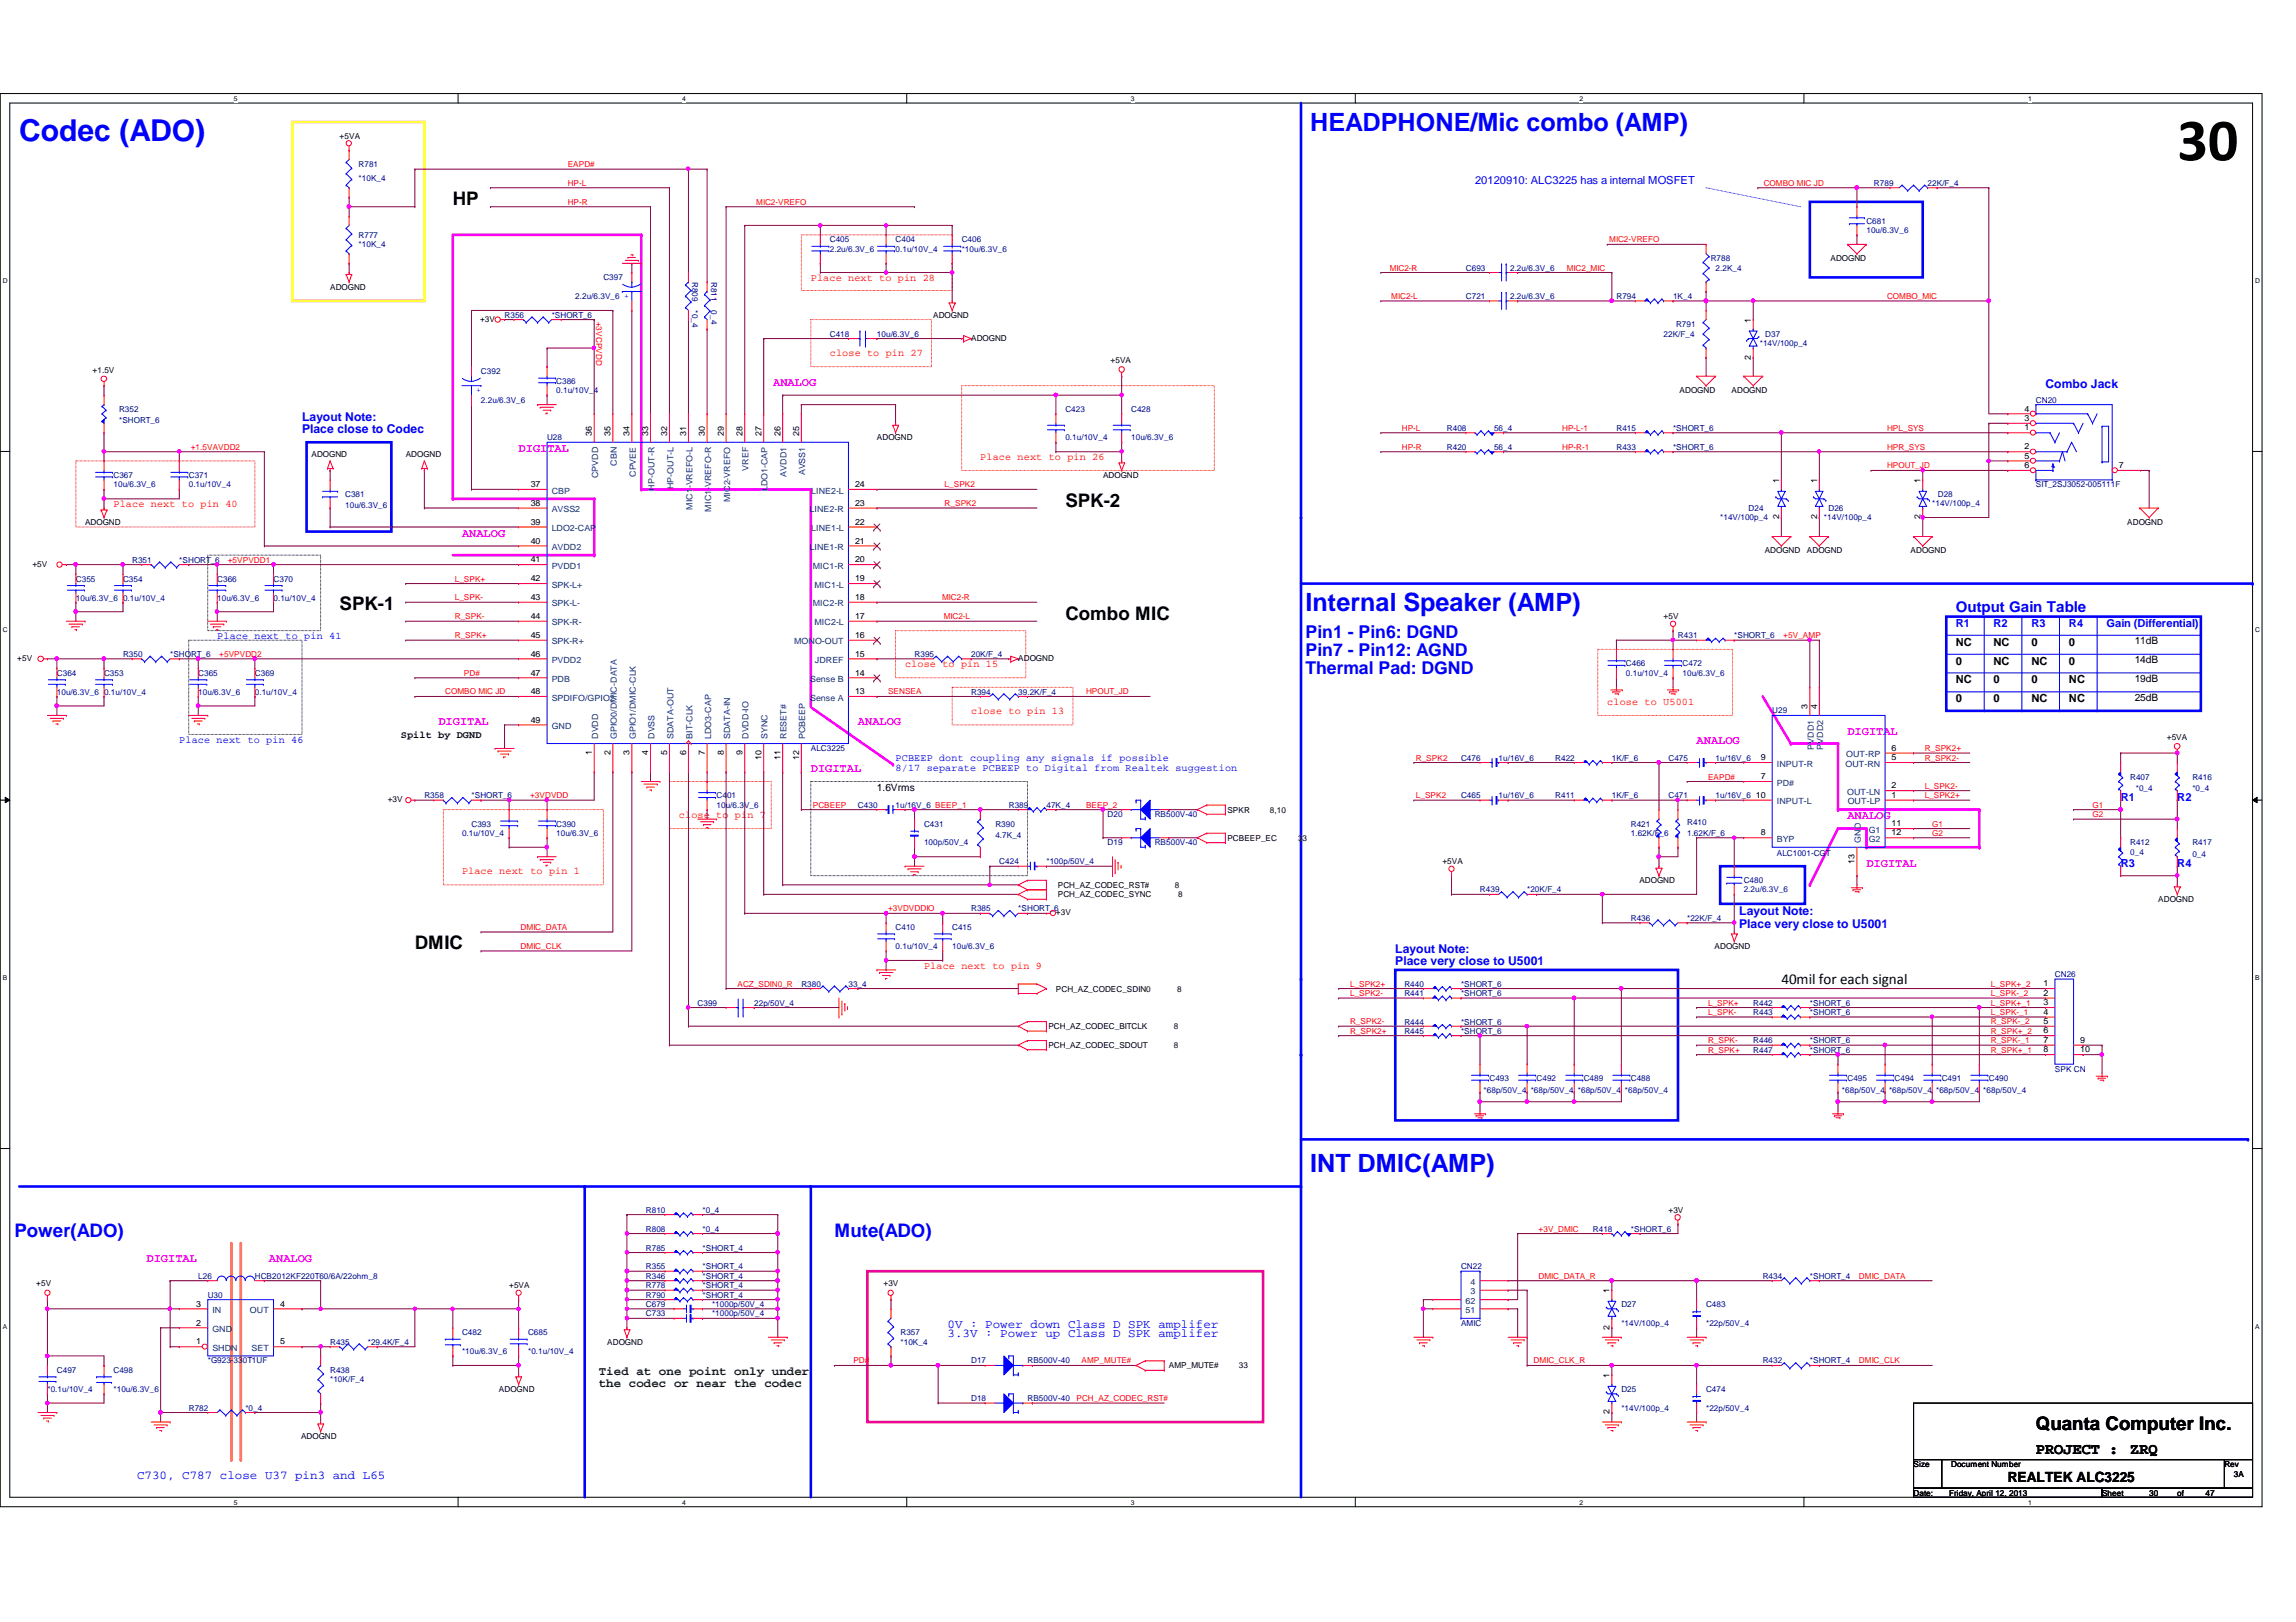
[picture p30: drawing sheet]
<svg xmlns="http://www.w3.org/2000/svg" width="297mm" height="210mm" viewBox="0 0 297 210" stroke-linecap="round" stroke-linejoin="round" font-family="sans-serif">
<defs><g id="words">
<text font-size="7.8" x="281.7" y="20.7">30</text>
<text font-size="3.9" fill="#00f" x="2.5" y="18.2">Codec (ADO)</text>
<g font-size="3.3" fill="#00f">
<text x="169.5" y="16.9">HEADPHONE/Mic combo (AMP)</text>
<text x="168.9" y="79.1">Internal Speaker (AMP)</text>
<text x="169.5" y="151.7">INT DMIC(AMP)</text>
</g>
<g font-size="2.4">
<text x="58.6" y="26.5">HP</text>
<text x="137.8" y="65.6">SPK-2</text>
<text x="43.9" y="79">SPK-1</text>
<text x="137.8" y="80.2">Combo MIC</text>
<text x="53.7" y="122.9">DMIC</text>
<text x="263.4" y="185">Quanta Computer Inc.</text>
</g>
<g font-size="2.4" fill="#00f">
<text x="1.9" y="160.1">Power(ADO)</text>
<text x="107.9" y="160.1">Mute(ADO)</text>
</g>
<g font-size="2.3" fill="#00f">
<text x="168.9" y="82.5">Pin1 - Pin6: DGND</text>
<text x="168.9" y="84.9">Pin7 - Pin12: AGND</text>
<text x="168.9" y="87.2">Thermal Pad: DGND</text>
</g>
<g font-size="2">
<text x="263.4" y="188.2">PROJECT :</text>
<text x="275.6" y="188.2">ZRQ</text>
</g>
<text font-size="1.9" fill="#00f" x="253" y="79.2">Output Gain Table</text>
<text font-size="1.9" x="230.5" y="127.4">40mil for each signal</text>
<text font-size="1.8" x="259.8" y="191.8">REALTEK ALC3225</text>
<g font-size="1.6" fill="#f0f">
<text x="100" y="50">ANALOG</text>
<text x="67.1" y="58.5">DIGITAL</text>
<text x="59.8" y="69.5">ANALOG</text>
<text x="56.7" y="93.9">DIGITAL</text>
<text x="111" y="93.9">ANALOG</text>
<text x="239" y="95.1">DIGITAL</text>
<text x="104.9" y="99.9">DIGITAL</text>
<text x="219.5" y="96.3">ANALOG</text>
<text x="239" y="106">ANALOG</text>
<text x="241.5" y="112.1">DIGITAL</text>
<text x="19" y="163.4">DIGITAL</text>
<text x="34.8" y="163.4">ANALOG</text>
</g>
<g font-size="1.6" fill="#00f">
<text x="264.6" y="50.2">Combo Jack</text>
<text x="39.1" y="54.4">Layout Note:</text>
<text x="39.1" y="56">Place close to Codec</text>
<text x="225" y="118.4">Layout Note:</text>
<text x="180.5" y="123.3">Layout Note:</text>
<text x="180.5" y="124.9">Place very close to U5001</text>
<text x="225" y="120.1">Place very close to U5001</text>
<text x="122.6" y="173.1">3.3V : Power up Class D SPK amplifer</text>
<text x="122.6" y="171.8">0V : Power down Class D SPK amplifer</text>
<text x="17.7" y="191.3">C730, C787 close U37 pin3 and L65</text>
</g>
<g font-size="1.6" fill="#004000">
<text x="77.5" y="178">Tied at one point only under</text>
<text x="77.5" y="179.5">the codec or near the codec</text>
</g>
<g font-size="1.4" fill="#00f">
<text x="190.8" y="23.8">20120910: ALC3225 has a internal MOSFET</text>
<text x="253" y="81.2">R1</text>
<text x="257.9" y="81.2">R2</text>
<text x="262.8" y="81.2">R3</text>
<text x="267.7" y="81.2">R4</text>
<text x="272.5" y="81.2">Gain (Differential)</text>
<text x="274.4" y="103.7">R1</text>
<text x="281.7" y="103.7">R2</text>
<text x="274.4" y="112.2">R3</text>
<text x="281.7" y="112.2">R4</text>
</g>
<g font-size="1.4">
<text x="253" y="83.6">NC</text>
<text x="257.9" y="83.6">NC</text>
<text x="262.8" y="83.6">0</text>
<text x="267.7" y="83.6">0</text>
<text x="253" y="86">0</text>
<text x="253" y="88.4">NC</text>
<text x="257.9" y="86">NC</text>
<text x="257.9" y="88.4">0</text>
<text x="262.8" y="86">NC</text>
<text x="262.8" y="88.4">0</text>
<text x="267.7" y="86">0</text>
<text x="267.7" y="88.4">NC</text>
<text x="253" y="90.9">0</text>
<text x="257.9" y="90.9">0</text>
<text x="262.8" y="90.9">NC</text>
<text x="267.7" y="90.9">NC</text>
</g>
<g font-size="1.3" fill="#f00">
<text x="104.9" y="36.3">Place next to pin 28</text>
<text x="107.4" y="46.1">close to pin 27</text>
<text x="126.8" y="59.5">Place next to pin 26</text>
<text x="14.7" y="65.6">Place next to pin 40</text>
<text x="117.1" y="86.3">close to pin 15</text>
<text x="125.6" y="92.4">close to pin 13</text>
<text x="207.9" y="91.2">close to U5001</text>
<text x="87.8" y="105.8">close to pin 7</text>
<text x="59.8" y="113.2">Place next to pin 1</text>
<text x="119.5" y="125.3">Place next to pin 9</text>
</g>
<g font-size="1.3" fill="#00f">
<text x="28.1" y="82.7">Place next to pin 41</text>
<text x="23.2" y="96.1">Place next to pin 46</text>
<text x="115.9" y="98.5">PCBEEP dont coupling any signals if possible</text>
<text x="115.9" y="99.8">8/17 separate PCBEEP to Digital from Realtek suggestion</text>
</g>
<g font-size="1.3">
<text x="276.2" y="83.4">11dB</text>
<text x="276.2" y="85.9">14dB</text>
<text x="276.2" y="88.3">19dB</text>
<text x="51.9" y="95.5">Spilt by DGND</text>
<text x="276.2" y="90.7">25dB</text>
<text x="113.5" y="102.3">1.6Vrms</text>
</g>
<g font-size="1.1">
<text x="43.9" y="17.9">+5VA</text>
<text x="236.8" y="33.8">ADOGND</text>
<text x="42.7" y="37.5">ADOGND</text>
<text x="62.1" y="41.6">+3V</text>
<text x="120.7" y="41.1">ADOGND</text>
<text x="226.5" y="41.7" transform="rotate(-90 226.5 41.7)">1</text>
<text x="125.6" y="44.1">ADOGND</text>
<text x="143.7" y="47">+5VA</text>
<text x="226.5" y="46.5" transform="rotate(-90 226.5 46.5)">2</text>
<text x="12" y="48.2">+1.5V</text>
<text x="217.3" y="50.9">ADOGND</text>
<text x="224" y="50.9">ADOGND</text>
<text x="261.9" y="53.3">4</text>
<text x="40.3" y="59.2">ADOGND</text>
<text x="52.5" y="59.2">ADOGND</text>
<text x="76.6" y="56.4" transform="rotate(-90 76.6 56.4)">36</text>
<text x="79" y="56.4" transform="rotate(-90 79 56.4)">35</text>
<text x="81.4" y="56.4" transform="rotate(-90 81.4 56.4)">34</text>
<text x="83.9" y="56.4" transform="rotate(-90 83.9 56.4)">33</text>
<text x="86.3" y="56.4" transform="rotate(-90 86.3 56.4)">32</text>
<text x="88.8" y="56.4" transform="rotate(-90 88.8 56.4)">31</text>
<text x="91.2" y="56.4" transform="rotate(-90 91.2 56.4)">30</text>
<text x="93.6" y="56.4" transform="rotate(-90 93.6 56.4)">29</text>
<text x="96.1" y="56.4" transform="rotate(-90 96.1 56.4)">28</text>
<text x="98.5" y="56.4" transform="rotate(-90 98.5 56.4)">27</text>
<text x="101" y="56.4" transform="rotate(-90 101 56.4)">26</text>
<text x="103.4" y="56.4" transform="rotate(-90 103.4 56.4)">25</text>
<text x="113.5" y="57">ADOGND</text>
<text x="261.9" y="55.7">1</text>
<text x="261.9" y="54.5">3</text>
<text x="261.9" y="58.2">2</text>
<text x="261.9" y="59.4">5</text>
<text x="68.7" y="63">37</text>
<text x="68.7" y="65.4">38</text>
<text x="110.6" y="65.4">23</text>
<text x="110.6" y="63">24</text>
<text x="142.7" y="61.8">ADOGND</text>
<text x="230.2" y="62.5" transform="rotate(-90 230.2 62.5)">1</text>
<text x="235.1" y="62.5" transform="rotate(-90 235.1 62.5)">1</text>
<text x="248.5" y="62.5" transform="rotate(-90 248.5 62.5)">1</text>
<text x="261.9" y="60.6">6</text>
<text x="274.1" y="60.6">7</text>
<text x="11" y="67.9">ADOGND</text>
<text x="68.7" y="67.9">39</text>
<text x="68.7" y="70.4">40</text>
<text x="110.6" y="70.4">21</text>
<text x="110.6" y="67.9">22</text>
<text x="228.3" y="71.6">ADOGND</text>
<text x="230.2" y="67.2" transform="rotate(-90 230.2 67.2)">2</text>
<text x="233.8" y="71.6">ADOGND</text>
<text x="235.1" y="67.2" transform="rotate(-90 235.1 67.2)">2</text>
<text x="247.2" y="71.6">ADOGND</text>
<text x="248.5" y="67.2" transform="rotate(-90 248.5 67.2)">2</text>
<text x="275.2" y="67.9">ADOGND</text>
<text x="4.2" y="73.3">+5V</text>
<text x="68.7" y="72.8">41</text>
<text x="68.7" y="75.2">42</text>
<text x="68.7" y="77.6">43</text>
<text x="110.6" y="77.6">18</text>
<text x="110.6" y="75.2">19</text>
<text x="110.6" y="72.8">20</text>
<text x="68.7" y="80.1">44</text>
<text x="68.7" y="82.5">45</text>
<text x="110.6" y="82.5">16</text>
<text x="110.6" y="80.1">17</text>
<text x="215.2" y="80.1">+5V</text>
<text x="2.2" y="85.5">+5V</text>
<text x="68.7" y="85">46</text>
<text x="68.7" y="87.4">47</text>
<text x="68.7" y="89.8">48</text>
<text x="110.6" y="89.8">13</text>
<text x="110.6" y="87.4">14</text>
<text x="110.6" y="85">15</text>
<text x="131.7" y="85.5">ADOGND</text>
<text x="68.7" y="93.5">49</text>
<text x="233.8" y="91.7" transform="rotate(-90 233.8 91.7)">3</text>
<text x="235.1" y="91.7" transform="rotate(-90 235.1 91.7)">4</text>
<text x="280.3" y="95.8">+5VA</text>
<text x="76.6" y="97.7" transform="rotate(-90 76.6 97.7)">1</text>
<text x="79" y="97.7" transform="rotate(-90 79 97.7)">2</text>
<text x="81.4" y="97.7" transform="rotate(-90 81.4 97.7)">3</text>
<text x="83.9" y="97.7" transform="rotate(-90 83.9 97.7)">4</text>
<text x="86.3" y="97.7" transform="rotate(-90 86.3 97.7)">5</text>
<text x="88.8" y="97.7" transform="rotate(-90 88.8 97.7)">6</text>
<text x="91.2" y="97.7" transform="rotate(-90 91.2 97.7)">7</text>
<text x="93.6" y="97.7" transform="rotate(-90 93.6 97.7)">8</text>
<text x="96.1" y="97.7" transform="rotate(-90 96.1 97.7)">9</text>
<text x="98.5" y="98.3" transform="rotate(-90 98.5 98.3)">10</text>
<text x="101" y="98.3" transform="rotate(-90 101 98.3)">11</text>
<text x="103.4" y="98.3" transform="rotate(-90 103.4 98.3)">12</text>
<text x="227.8" y="100.8">7</text>
<text x="227.8" y="98.4">9</text>
<text x="244.7" y="97.2">6</text>
<text x="244.7" y="98.4">5</text>
<text x="50.2" y="103.8">+3V</text>
<text x="158.8" y="105.2">SPKR</text>
<text x="164.3" y="105.2">8,10</text>
<text x="227.2" y="103.3">10</text>
<text x="244.7" y="103.3">1</text>
<text x="244.7" y="102">2</text>
<text x="244.7" y="106.9">11</text>
<text x="158.8" y="108.8">PCBEEP_EC</text>
<text x="167.9" y="108.8">33</text>
<text x="186.6" y="111.8">+5VA</text>
<text x="227.8" y="108.1">8</text>
<text x="239.9" y="111.8" transform="rotate(-90 239.9 111.8)">13</text>
<text x="244.7" y="108.1">12</text>
<text x="136.6" y="118.4">+3V</text>
<text x="136.9" y="116.1">PCH_AZ_CODEC_SYNC</text>
<text x="136.9" y="114.9">PCH_AZ_CODEC_RST#</text>
<text x="152" y="114.9">8</text>
<text x="152.4" y="116.1">8</text>
<text x="212.1" y="114.3">ADOGND</text>
<text x="279.2" y="116.7">ADOGND</text>
<text x="221.8" y="122.8">ADOGND</text>
<text x="136.6" y="128.3">PCH_AZ_CODEC_SDIN0</text>
<text x="152.3" y="128.3">8</text>
<text x="264.4" y="127.6">1</text>
<text x="264.4" y="128.9">2</text>
<text x="264.4" y="130.1">3</text>
<text x="264.4" y="131.3">4</text>
<text x="135.6" y="135.6">PCH_AZ_CODEC_SDOUT</text>
<text x="135.6" y="133.2">PCH_AZ_CODEC_BITCLK</text>
<text x="151.8" y="133.2">8</text>
<text x="151.8" y="135.6">8</text>
<text x="264.4" y="132.5">5</text>
<text x="264.4" y="133.7">6</text>
<text x="264.4" y="135">7</text>
<text x="264.4" y="136.2">8</text>
<text x="269.1" y="135">9</text>
<text x="269.1" y="136.2">10</text>
<text x="215.9" y="157">+3V</text>
<text x="4.7" y="166.5">+5V</text>
<text x="65.9" y="166.7">+5VA</text>
<text x="114.3" y="166.5">+3V</text>
<text x="208.2" y="167.3" transform="rotate(-90 208.2 167.3)">1</text>
<text x="25.4" y="169.1">3</text>
<text x="25.4" y="174">1</text>
<text x="25.4" y="171.5">2</text>
<text x="36.2" y="169.1">4</text>
<text x="36.2" y="174">5</text>
<text x="208.2" y="172.1" transform="rotate(-90 208.2 172.1)">2</text>
<text x="78.6" y="174">ADOGND</text>
<text x="151.2" y="177.1">AMP_MUTE#</text>
<text x="160.3" y="177.1">33</text>
<text x="208.2" y="178.3" transform="rotate(-90 208.2 178.3)">1</text>
<text x="64.6" y="180.1">ADOGND</text>
<text x="208.2" y="183" transform="rotate(-90 208.2 183)">2</text>
<text x="38.9" y="186.2">ADOGND</text>
<text x="247.6" y="189.9">Size</text>
<text x="252.4" y="189.9">Document Number</text>
<text x="287.8" y="189.9">Rev</text>
<text x="289" y="191.1">3A</text>
<text x="247.6" y="193.5">Date:</text>
<text x="252.2" y="193.5">Friday, April 12, 2013</text>
<text x="271.9" y="193.5">Sheet</text>
<text x="278" y="193.5">30</text>
<text x="281.7" y="193.5">of</text>
<text x="285.3" y="193.5">47</text>
</g>
<g font-size="1.1" fill="#000080">
<text x="46.4" y="21.6">R781</text>
<text x="46.4" y="23.5">*10K_4</text>
<text x="241.5" y="29">C681</text>
<text x="242.4" y="24">R789</text>
<text x="249.4" y="24">22K/F_4</text>
<text x="46.4" y="30.8">R777</text>
<text x="46.4" y="32">*10K_4</text>
<text x="107.4" y="31.4">C405</text>
<text x="107.4" y="32.6">2.2u/6.3V_6</text>
<text x="115.9" y="31.4">C404</text>
<text x="115.9" y="32.6">0.1u/10V_4</text>
<text x="124.4" y="31.4">C406</text>
<text x="124.4" y="32.6">*10u/6.3V_6</text>
<text x="189.7" y="35.1">C693</text>
<text x="195.4" y="35.1">2.2u/6.3V_6</text>
<text x="221.3" y="33.8">R788</text>
<text x="222" y="35.1">2.2K_4</text>
<text x="241.5" y="30.1">10u/6.3V_6</text>
<text x="65.3" y="41.1">R356</text>
<text x="71.4" y="41.1">*SHORT_6</text>
<text x="74.4" y="38.7">2.2u/6.3V_6</text>
<text x="78.1" y="36.2">C397</text>
<text x="89.5" y="36.5" transform="rotate(90 89.5 36.5)">R809</text>
<text x="89.5" y="40.2" transform="rotate(90 89.5 40.2)">*0_4</text>
<text x="92" y="36.5" transform="rotate(90 92 36.5)">R811</text>
<text x="92" y="40.2" transform="rotate(90 92 40.2)">0_4</text>
<text x="189.7" y="38.7">C721</text>
<text x="195.4" y="38.7">2.2u/6.3V_6</text>
<text x="209.1" y="38.7">R794</text>
<text x="216.4" y="38.7">1K_4</text>
<text x="107.4" y="43.6">C418</text>
<text x="113.5" y="43.6">10u/6.3V_6</text>
<text x="215.2" y="43.6">22K/F_4</text>
<text x="216.8" y="42.3">R791</text>
<text x="227.7" y="44.8">*14V/100p_4</text>
<text x="228.4" y="43.6">D37</text>
<text x="15.4" y="53.3">R352</text>
<text x="62.2" y="48.4">C392</text>
<text x="62.2" y="52.1">2.2u/6.3V_6</text>
<text x="72" y="49.7">C386</text>
<text x="72" y="50.9">0.1u/10V_4</text>
<text x="137.8" y="53.3">C423</text>
<text x="146.3" y="53.3">C428</text>
<text x="263.4" y="52.1">CN20</text>
<text x="15.4" y="54.8">*SHORT_6</text>
<text x="70.8" y="57">U28</text>
<text x="137.8" y="57">0.1u/10V_4</text>
<text x="146.3" y="57">10u/6.3V_6</text>
<text x="187.2" y="55.8">R408</text>
<text x="187.2" y="58.2">R420</text>
<text x="193.3" y="55.8">56_4</text>
<text x="193.3" y="58.2">56_4</text>
<text x="209.1" y="55.8">R415</text>
<text x="209.1" y="58.2">R433</text>
<text x="216.4" y="55.8">*SHORT_6</text>
<text x="216.4" y="58.2">*SHORT_6</text>
<text x="14.7" y="61.8">C367</text>
<text x="14.7" y="63.1">10u/6.3V_6</text>
<text x="24.4" y="61.8">C371</text>
<text x="24.4" y="63.1">0.1u/10V_4</text>
<text x="44.7" y="64.3">C381</text>
<text x="44.7" y="65.7">10u/6.3V_6</text>
<text x="250" y="65.5">*14V/100p_4</text>
<text x="250.7" y="64.3">D28</text>
<text x="263.4" y="63.1">SIT_2SJ3052-005111F</text>
<text x="222.5" y="67.4">*14V/100p_4</text>
<text x="226.2" y="66.1">D24</text>
<text x="236" y="67.4">*14V/100p_4</text>
<text x="236.6" y="66.1">D26</text>
<text x="9.8" y="75.3">C355</text>
<text x="9.8" y="77.7">10u/6.3V_6</text>
<text x="15.9" y="75.3">C354</text>
<text x="15.9" y="77.7">0.1u/10V_4</text>
<text x="17.1" y="72.8">R351</text>
<text x="23.2" y="72.8">*SHORT_6</text>
<text x="28.1" y="75.3">C366</text>
<text x="28.1" y="77.7">10u/6.3V_6</text>
<text x="35.4" y="75.3">C370</text>
<text x="35.4" y="77.7">0.1u/10V_4</text>
<text x="217.1" y="82.6">R431</text>
<text x="224.4" y="82.6">*SHORT_6</text>
<text x="7.4" y="87.5">C364</text>
<text x="7.4" y="89.9">10u/6.3V_6</text>
<text x="13.5" y="87.5">C353</text>
<text x="13.5" y="89.9">0.1u/10V_4</text>
<text x="15.9" y="85">R350</text>
<text x="22" y="85">*SHORT_6</text>
<text x="25.7" y="87.5">C365</text>
<text x="25.7" y="89.9">10u/6.3V_6</text>
<text x="33" y="87.5">C369</text>
<text x="33" y="89.9">0.1u/10V_4</text>
<text x="118.3" y="85">R395</text>
<text x="125.6" y="85">20K/F_4</text>
<text x="125.6" y="89.9">R394</text>
<text x="131.7" y="89.9">39.2K/F_4</text>
<text x="210.4" y="86.2">C466</text>
<text x="210.4" y="87.5">0.1u/10V_4</text>
<text x="217.7" y="86.2">C472</text>
<text x="217.7" y="87.5">10u/6.3V_6</text>
<text x="229.3" y="92.3">U29</text>
<text x="104.9" y="97.2">ALC3225</text>
<text x="189" y="98.4">C476</text>
<text x="193.9" y="98.4">1u/16V_6</text>
<text x="201.2" y="98.4">R422</text>
<text x="208.5" y="98.4">1K/F_6</text>
<text x="215.9" y="98.4">C475</text>
<text x="222" y="98.4">1u/16V_6</text>
<text x="275.6" y="100.9">R407</text>
<text x="283.6" y="100.9">R416</text>
<text x="54.9" y="103.3">R358</text>
<text x="61" y="107">C393</text>
<text x="61" y="103.3">*SHORT_6</text>
<text x="72" y="107">C390</text>
<text x="92.7" y="103.3">C401</text>
<text x="92.7" y="104.5">10u/6.3V_6</text>
<text x="111" y="104.5">C430</text>
<text x="115.9" y="104.5">1u/16V_6 BEEP_1</text>
<text x="119.5" y="107">C431</text>
<text x="128.8" y="107">R390</text>
<text x="130.5" y="104.5">R389</text>
<text x="135.4" y="104.5">47K_4</text>
<text x="143.3" y="105.7">D20</text>
<text x="149.4" y="105.7">RB500V-40</text>
<text x="189" y="103.3">C465</text>
<text x="193.9" y="103.3">1u/16V_6</text>
<text x="201.2" y="103.3">R411</text>
<text x="208.5" y="103.3">1K/F_6</text>
<text x="211" y="107">R421</text>
<text x="215.9" y="103.3">C471</text>
<text x="218.3" y="106.7">R410</text>
<text x="222" y="103.3">1u/16V_6</text>
<text x="276.3" y="102.3">*0_4</text>
<text x="283.6" y="102.3">*0_4</text>
<text x="59.8" y="108.2">0.1u/10V_4</text>
<text x="72" y="108.2">10u/6.3V_6</text>
<text x="119.5" y="109.4">100p/50V_4</text>
<text x="128.8" y="108.4">4.7K_4</text>
<text x="129.3" y="111.8">C424</text>
<text x="135.4" y="111.8">*100p/50V_4</text>
<text x="143.3" y="109.4">D19</text>
<text x="149.4" y="109.4">RB500V-40</text>
<text x="211" y="108.2">1.62K/F_6</text>
<text x="218.3" y="108.2">1.62K/F_6</text>
<text x="229.9" y="110.7">ALC1001-CGT</text>
<text x="275.6" y="109.4">R412</text>
<text x="275.6" y="110.6">0_4</text>
<text x="283.6" y="109.4">R417</text>
<text x="283.6" y="110.9">0_4</text>
<text x="125.6" y="117.9">R385</text>
<text x="131.7" y="117.9">*SHORT_6</text>
<text x="191.5" y="115.5">R439</text>
<text x="197.6" y="115.5">*20K/F_4</text>
<text x="211" y="119.2">R436</text>
<text x="218.3" y="119.2">*22K/F_4</text>
<text x="225.6" y="114.3">C480</text>
<text x="225.6" y="115.5">2.2u/6.3V_6</text>
<text x="115.9" y="120.4">C410</text>
<text x="115.9" y="122.8">0.1u/10V_4</text>
<text x="123.2" y="120.4">C415</text>
<text x="123.2" y="122.8">10u/6.3V_6</text>
<text x="90.3" y="130.1">C399</text>
<text x="97.6" y="130.1">22p/50V_4</text>
<text x="103.7" y="127.7">R380</text>
<text x="109.8" y="127.7">33_4</text>
<text x="181.7" y="127.7">R440</text>
<text x="181.7" y="128.9">R441</text>
<text x="189" y="127.7">*SHORT_6</text>
<text x="189" y="128.9">*SHORT_6</text>
<text x="226.8" y="131.4">R443</text>
<text x="226.8" y="130.1">R442</text>
<text x="234.1" y="131.4">*SHORT_6</text>
<text x="234.1" y="130.1">*SHORT_6</text>
<text x="265.9" y="126.5">CN26</text>
<text x="181.7" y="133.8">R445</text>
<text x="181.7" y="132.6">R444</text>
<text x="189" y="133.8">*SHORT_6</text>
<text x="189" y="132.6">*SHORT_6</text>
<text x="226.8" y="135">R446</text>
<text x="226.8" y="136.2">R447</text>
<text x="234.1" y="135">*SHORT_6</text>
<text x="234.1" y="136.2">*SHORT_6</text>
<text x="191.9" y="141.5">*68p/50V_4 *68p/50V_4 *68p/50V_4 *68p/50V_4</text>
<text x="192.7" y="139.9">C493</text>
<text x="198.8" y="139.9">C492</text>
<text x="204.9" y="139.9">C489</text>
<text x="211" y="139.9">C488</text>
<text x="238.3" y="141.5">*68p/50V_4 *68p/50V_4 *68p/50V_4 *68p/50V_4</text>
<text x="239" y="139.9">C495</text>
<text x="245.1" y="139.9">C494</text>
<text x="251.2" y="139.9">C491</text>
<text x="257.3" y="139.9">C490</text>
<text x="265.9" y="138.7">SPK CN</text>
<text x="83.6" y="161.8">R785</text>
<text x="83.6" y="157">R810</text>
<text x="83.6" y="159.4">R808</text>
<text x="90.9" y="161.8">*SHORT_4</text>
<text x="90.9" y="157">*0_4</text>
<text x="90.9" y="159.4">*0_4</text>
<text x="206.1" y="159.4">R418</text>
<text x="211" y="159.4">*SHORT_6</text>
<text x="25.7" y="165.5">L26</text>
<text x="26.9" y="167.9">U30</text>
<text x="33" y="165.5">HCB2012KF220T60/6A/22ohm_8</text>
<text x="83.6" y="166.7">R778</text>
<text x="83.6" y="164.3">R355</text>
<text x="83.6" y="167.9">R790</text>
<text x="83.6" y="165.5">R346</text>
<text x="90.9" y="166.7">*SHORT_4</text>
<text x="90.9" y="164.3">*SHORT_4</text>
<text x="90.9" y="167.9">*SHORT_4</text>
<text x="90.9" y="165.5">*SHORT_4</text>
<text x="189" y="164.3">CN22</text>
<text x="228" y="165.5">R434</text>
<text x="234.1" y="165.5">*SHORT_4</text>
<text x="59.8" y="172.8">C482</text>
<text x="68.3" y="172.8">C685</text>
<text x="83.6" y="170.3">C733</text>
<text x="83.6" y="169.2">C679</text>
<text x="92.1" y="170.3">*1000p/50V_4</text>
<text x="92.1" y="169.2">*1000p/50V_4</text>
<text x="116.5" y="172.8">R357</text>
<text x="189" y="171.6">AMIC</text>
<text x="209.8" y="169.2">D27</text>
<text x="209.8" y="171.6">*14V/100p_4</text>
<text x="220.7" y="169.2">C483</text>
<text x="220.7" y="171.6">*22p/50V_4</text>
<text x="7.4" y="177.7">C497</text>
<text x="14.7" y="177.7">C498</text>
<text x="26.9" y="176.4">*G923-330T1UF</text>
<text x="42.7" y="174">R435</text>
<text x="42.7" y="177.7">R438</text>
<text x="42.7" y="178.9">*10K/F_4</text>
<text x="47.6" y="174">*29.4K/F_4</text>
<text x="59.8" y="175.3">*10u/6.3V_6</text>
<text x="68.3" y="175.3">*0.1u/10V_4</text>
<text x="116.5" y="174">*10K_4</text>
<text x="125.6" y="176.4">D17</text>
<text x="132.9" y="176.4">RB500V-40</text>
<text x="228" y="176.4">R432</text>
<text x="234.1" y="176.4">*SHORT_4</text>
<text x="6.1" y="180.1">*0.1u/10V_4</text>
<text x="14.7" y="180.1">*10u/6.3V_6</text>
<text x="24.4" y="182.5">R782</text>
<text x="31.7" y="182.5">*0_4</text>
<text x="125.6" y="181.4">D18</text>
<text x="132.9" y="181.4">RB500V-40</text>
<text x="209.8" y="180.1">D25</text>
<text x="209.8" y="182.5">*14V/100p_4</text>
<text x="220.7" y="180.1">C474</text>
<text x="220.7" y="182.5">*22p/50V_4</text>
</g>
<g font-size="1.1" fill="#f00">
<text x="73.4" y="21.6">EAPD#</text>
<text x="73.4" y="26.5">HP-R</text>
<text x="73.4" y="24">HP-L</text>
<text x="97.8" y="26.5">MIC2-VREFO</text>
<text x="228.2" y="24">COMBO MIC JD</text>
<text x="179.8" y="35">MIC2-R</text>
<text x="202.7" y="35">MIC2_MIC</text>
<text x="208.2" y="31.4">MIC2-VREFO</text>
<text x="77.1" y="41.6" transform="rotate(90 77.1 41.6)">+3VCPVDD</text>
<text x="180" y="38.7">MIC2-L</text>
<text x="244.1" y="38.7">COMBO_MIC</text>
<text x="24.7" y="58.2">+1.5VAVDD2</text>
<text x="181.4" y="55.8">HP-L</text>
<text x="181.4" y="58.2">HP-R</text>
<text x="202.1" y="55.8">HP-L-1</text>
<text x="202.1" y="58.2">HP-R-1</text>
<text x="244.1" y="58.2">HPR_SYS</text>
<text x="244.1" y="55.8">HPL_SYS</text>
<text x="122.2" y="63.1">L_SPK2</text>
<text x="122.2" y="65.5">R_SPK2</text>
<text x="244.1" y="60.6">HPOUT_JD</text>
<text x="29.5" y="72.8">+5VPVDD1</text>
<text x="58.8" y="75.3">L_SPK+</text>
<text x="58.8" y="77.7">L_SPK-</text>
<text x="121.9" y="77.7">MIC2-R</text>
<text x="58.8" y="80.1">R_SPK-</text>
<text x="58.8" y="82.6">R_SPK+</text>
<text x="122.1" y="80.1">MIC2-L</text>
<text x="230.7" y="82.6">+5V_AMP</text>
<text x="28.4" y="85">+5VPVDD2</text>
<text x="57.6" y="89.9">COMBO MIC JD</text>
<text x="60" y="87.5">PD#</text>
<text x="114.9" y="89.9">SENSEA</text>
<text x="140.5" y="89.9">HPOUT_JD</text>
<text x="183.2" y="98.4">R_SPK2</text>
<text x="221" y="100.9">EAPD#</text>
<text x="249" y="97.2">R_SPK2+</text>
<text x="249" y="98.4">R_SPK2-</text>
<text x="68.6" y="103.3">+3VDVDD</text>
<text x="105.2" y="104.5">PCBEEP</text>
<text x="140.5" y="104.5">BEEP_2</text>
<text x="183.2" y="103.3">L_SPK2</text>
<text x="249" y="102.1">L_SPK2-</text>
<text x="249" y="103.3">L_SPK2+</text>
<text x="250" y="107">G1</text>
<text x="270.7" y="105.7">G2</text>
<text x="270.7" y="104.5">G1</text>
<text x="250" y="108.2">G2</text>
<text x="114.9" y="117.9">+3VDVDDIO</text>
<text x="67.3" y="120.4">DMIC_DATA</text>
<text x="67.3" y="122.8">DMIC_CLK</text>
<text x="95.4" y="127.7">ACZ_SDIN0_R</text>
<text x="174.7" y="128.9">L_SPK2-</text>
<text x="174.7" y="127.7">L_SPK2+</text>
<text x="221" y="131.4">L_SPK-</text>
<text x="221" y="130.1">L_SPK+</text>
<text x="257.6" y="127.7">L_SPK+_2</text>
<text x="257.6" y="128.9">L_SPK-_2</text>
<text x="257.6" y="131.4">L_SPK-_1</text>
<text x="257.6" y="130.1">L_SPK+_1</text>
<text x="174.7" y="133.8">R_SPK2+</text>
<text x="174.7" y="132.5">R_SPK2-</text>
<text x="221" y="136.2">R_SPK+</text>
<text x="221" y="135">R_SPK-</text>
<text x="257.6" y="132.5">R_SPK-_2</text>
<text x="257.6" y="133.8">R_SPK+_2</text>
<text x="257.6" y="135">R_SPK-_1</text>
<text x="257.6" y="136.2">R_SPK+_1</text>
<text x="199" y="159.4">+3V_DMIC</text>
<text x="199" y="165.5">DMIC_DATA_R</text>
<text x="240.5" y="165.5">DMIC_DATA</text>
<text x="110.4" y="176.4">PD#</text>
<text x="139.9" y="176.4">AMP_MUTE#</text>
<text x="198.4" y="176.4">DMIC_CLK_R</text>
<text x="240.5" y="176.4">DMIC_CLK</text>
<text x="139.3" y="181.3">PCH_AZ_CODEC_RST#</text>
</g>
<g font-size="1.1" fill="#00f">
<text x="81.4" y="38.1" transform="rotate(180 81.4 38.1)">+</text>
<text x="62.2" y="50.2" transform="rotate(180 62.2 50.2)">+</text>
</g>
<g font-size="1.1" fill="#004080">
<text x="71.4" y="63.9">CBP</text>
<text x="77.4" y="61.9" transform="rotate(-90 77.4 61.9)">CPVDD</text>
<text x="79.8" y="60.3" transform="rotate(-90 79.8 60.3)">CBN</text>
<text x="82.3" y="61.7" transform="rotate(-90 82.3 61.7)">CPVEE</text>
<text x="84.7" y="63.5" transform="rotate(-90 84.7 63.5)">HP-OUT-R</text>
<text x="87.1" y="63.3" transform="rotate(-90 87.1 63.3)">HP-OUT-L</text>
<text x="89.6" y="66" transform="rotate(-90 89.6 66)">MIC1-VREFO-L</text>
<text x="94.4" y="65" transform="rotate(-90 94.4 65)">MIC2-VREFO</text>
<text x="96.9" y="60.9" transform="rotate(-90 96.9 60.9)">VREF</text>
<text x="99.3" y="63.6" transform="rotate(-90 99.3 63.6)">LDO1-CAP</text>
<text x="101.8" y="61.7" transform="rotate(-90 101.8 61.7)">AVDD1</text>
<text x="104.2" y="61.5" transform="rotate(-90 104.2 61.5)">AVSS1</text>
<text x="104.9" y="63.9">LINE2-L</text>
<text x="71.4" y="66.3">AVSS2</text>
<text x="71.4" y="68.7">LDO2-CAP</text>
<text x="71.4" y="71.2">AVDD2</text>
<text x="92" y="66.2" transform="rotate(-90 92 66.2)">MIC1-VREFO-R</text>
<text x="104.7" y="71.2">LINE1-R</text>
<text x="104.7" y="66.3">LINE2-R</text>
<text x="104.9" y="68.7">LINE1-L</text>
<text x="71.4" y="73.6">PVDD1</text>
<text x="71.4" y="76.1">SPK-L+</text>
<text x="105.2" y="73.6">MIC1-R</text>
<text x="105.4" y="76.1">MIC1-L</text>
<text x="71.4" y="78.5">SPK-L-</text>
<text x="71.4" y="80.9">SPK-R-</text>
<text x="71.4" y="83.4">SPK-R+</text>
<text x="102.7" y="83.4">MONO-OUT</text>
<text x="105.2" y="78.5">MIC2-R</text>
<text x="105.4" y="80.9">MIC2-L</text>
<text x="71.4" y="85.8">PVDD2</text>
<text x="71.4" y="88.3">PDB</text>
<text x="104.8" y="88.3">Sense B</text>
<text x="105.4" y="85.8">JDREF</text>
<text x="71.4" y="90.7">SPDIFO/GPIO2</text>
<text x="71.4" y="94.4">GND</text>
<text x="77.4" y="95.6" transform="rotate(-90 77.4 95.6)">DVDD</text>
<text x="79.8" y="95.6" transform="rotate(-90 79.8 95.6)">GPIO0/DMIC-DATA</text>
<text x="82.3" y="95.6" transform="rotate(-90 82.3 95.6)">GPIO1/DMIC-CLK</text>
<text x="84.7" y="95.6" transform="rotate(-90 84.7 95.6)">DVSS</text>
<text x="87.1" y="95.6" transform="rotate(-90 87.1 95.6)">SDATA-OUT</text>
<text x="89.6" y="95.6" transform="rotate(-90 89.6 95.6)">BIT-CLK</text>
<text x="92" y="95.6" transform="rotate(-90 92 95.6)">LDO3-CAP</text>
<text x="94.4" y="95.6" transform="rotate(-90 94.4 95.6)">SDATA-IN</text>
<text x="96.9" y="95.6" transform="rotate(-90 96.9 95.6)">DVDD-IO</text>
<text x="99.3" y="95.6" transform="rotate(-90 99.3 95.6)">SYNC</text>
<text x="101.8" y="95.6" transform="rotate(-90 101.8 95.6)">RESET#</text>
<text x="104.2" y="95.6" transform="rotate(-90 104.2 95.6)">PCBEEP</text>
<text x="104.8" y="90.7">Sense A</text>
<text x="229.9" y="101.7">PD#</text>
<text x="229.9" y="99.2">INPUT-R</text>
<text x="234.7" y="97" transform="rotate(-90 234.7 97)">PVDD1</text>
<text x="235.9" y="97" transform="rotate(-90 235.9 97)">PVDD2</text>
<text x="238.8" y="99.2">OUT-RN</text>
<text x="238.8" y="98">OUT-RP</text>
<text x="229.9" y="104.1">INPUT-L</text>
<text x="239" y="102.9">OUT-LN</text>
<text x="239.1" y="104.1">OUT-LP</text>
<text x="241.8" y="107.8">G1</text>
<text x="229.9" y="109">BYP</text>
<text x="240.7" y="109.1" transform="rotate(-90 240.7 109.1)">GND</text>
<text x="241.8" y="109">G2</text>
<text x="190.2" y="167.5">3</text>
<text x="190.2" y="166.3">4</text>
<text x="27.5" y="169.9">IN</text>
<text x="27.5" y="172.4">GND</text>
<text x="32.3" y="169.9">OUT</text>
<text x="189.6" y="169.9">51</text>
<text x="189.6" y="168.7">62</text>
<text x="27.5" y="174.8">SHDN</text>
<text x="32.6" y="174.8">SET</text>
</g>
<g font-size=".9">
<text x="30.3" y="13.1">5</text>
<text x="88.3" y="13.1">4</text>
<text x="146.3" y="13.1">3</text>
<text x="204.3" y="13.1">2</text>
<text x="262.4" y="13.1">1</text>
<text x=".4" y="36.7">D</text>
<text x="291.8" y="36.7">D</text>
<text x=".4" y="81.7">C</text>
<text x="291.8" y="81.7">C</text>
<text x=".4" y="126.9">B</text>
<text x="291.8" y="126.9">B</text>
<text x=".4" y="172">A</text>
<text x="291.8" y="172">A</text>
<text x="30.3" y="194.7">5</text>
<text x="88.3" y="194.7">4</text>
<text x="146.3" y="194.7">3</text>
<text x="204.3" y="194.7">2</text>
<text x="262.4" y="194.7">1</text>
</g>
</g></defs>
<path d="M0 12.1h292.6v182.9h-292.6zM1.3 13.3h290.1v180.5h-290.1z" fill="none" stroke="#000" stroke-width=".13"/>
<g fill="#fff">
<path d="M30.3 12.3h.4v1h-.4z"/>
<path d="M30.3 193.9h.4v1h-.4z"/>
</g>
<path d="M59.3 12.1v1.2M59.3 193.8v1.2" fill="none" stroke="#000" stroke-width=".13"/>
<g fill="#fff">
<path d="M88.3 12.3h.4v1h-.4z"/>
<path d="M88.3 193.9h.4v1h-.4z"/>
</g>
<path d="M117.3 12.1v1.2M117.3 193.8v1.2" fill="none" stroke="#000" stroke-width=".13"/>
<g fill="#fff">
<path d="M146.3 12.3h.5v1h-.5z"/>
<path d="M146.3 193.9h.5v1h-.5z"/>
</g>
<path d="M175.3 12.1v1.2M175.3 193.8v1.2" fill="none" stroke="#000" stroke-width=".13"/>
<g fill="#fff">
<path d="M204.3 12.3h.5v1h-.5z"/>
<path d="M204.3 193.9h.5v1h-.5z"/>
</g>
<path d="M233.4 12.1v1.2M233.4 193.8v1.2" fill="none" stroke="#000" stroke-width=".13"/>
<g fill="#fff">
<path d="M262.4 12.3h.4v1h-.4z"/>
<path d="M262.4 193.9h.4v1h-.4z"/>
<path d="M.4 35.9h.6v.9h-.6z"/>
<path d="M291.8 35.9h.6v.9h-.6z"/>
<path d="M.4 80.9h.6v1h-.6z"/>
<path d="M291.8 80.9h.6v1h-.6z"/>
</g>
<path d="M0 58.4h1.3M291.4 58.4h1.2" fill="none" stroke="#000" stroke-width=".13"/>
<g fill="#fff">
<path d="M.4 126.1h.5v.9h-.5z"/>
<path d="M291.8 126.1h.5v.9h-.5z"/>
</g>
<path d="M0 103.5h1.3M.7 103.2l.6 .3-.6 .4zM291.4 103.5l.6-.3v.7zM291.4 103.5h1.2" fill="none" stroke="#000" stroke-width=".13"/>
<path d="M.7 103.2l.6 .3-.6 .4zM291.4 103.5l.6-.3v.7z" fill="#000"/>
<g fill="#fff">
<path d="M.4 171.2h.5v.9h-.5z"/>
<path d="M291.8 171.2h.5v.9h-.5z"/>
</g>
<path d="M0 148.6h1.3M291.4 148.6h1.2" fill="none" stroke="#000" stroke-width=".13"/>
<path d="M29.9 160.9v28" fill="none" stroke="#ff8000" stroke-width=".34"/>
<circle cx="29.9" cy="188.9" r=".17" fill="#ff8000"/>
<path d="M2.5 153.5h165.8" fill="none" stroke="#00f" stroke-width=".34"/>
<circle cx="168.3" cy="153.5" r=".17" fill="#00f"/>
<path d="M75.6 153.5v40.3" fill="none" stroke="#00f" stroke-width=".34"/>
<circle cx="75.6" cy="153.5" r=".17" fill="#00f"/>
<path d="M31.2 160.9v28" fill="none" stroke="#ff8000" stroke-width=".34"/>
<circle cx="31.2" cy="188.9" r=".17" fill="#ff8000"/>
<path d="M24.4 82.8h14.7v12.2h-14.7zM104.9 101.1h28v12.2h-28z" fill="none" stroke="#000" stroke-width=".13"/>
<path d="M57.4 104.8h20.7v9.7h-20.7z" fill="none" stroke="#f00" stroke-width=".13"/>
<path d="M104.9 63.3v28.1" fill="none" stroke="#f0f" stroke-width=".34"/>
<circle cx="104.9" cy="91.4" r=".17" fill="#f0f"/>
<path d="M105 91.6l10.5 7.3" fill="none" stroke="#f0f" stroke-width=".34"/>
<circle cx="115.5" cy="98.9" r=".17" fill="#f0f"/>
<path d="M168.3 126.7v9.8" fill="none" stroke="#00f" stroke-width=".34"/>
<circle cx="168.3" cy="136.5" r=".17" fill="#00f"/>
<path d="M168.3 147.4h122.5" fill="none" stroke="#00f" stroke-width=".34"/>
<circle cx="290.8" cy="147.4" r=".17" fill="#00f"/>
<path d="M168.3 75.5h123.1" fill="none" stroke="#00f" stroke-width=".34"/>
<circle cx="291.4" cy="75.5" r=".17" fill="#00f"/>
<path d="M168.3 67v59.7" fill="none" stroke="#00f" stroke-width=".34"/>
<circle cx="168.3" cy="126.7" r=".17" fill="#00f"/>
<path d="M168.3 13.3v53.7" fill="none" stroke="#00f" stroke-width=".34"/>
<circle cx="168.3" cy="67" r=".17" fill="#00f"/>
<path d="M103.7 30.4h19.5v7.2h-19.5zM9.8 59.6h23.2v8.6h-23.2zM124.4 49.9h32.7v11h-32.7z" fill="none" stroke="#f00" stroke-width=".13"/>
<path d="M26.9 71.8h14.6v9.8h-14.6z" fill="none" stroke="#000" stroke-width=".13"/>
<g fill="none" stroke="#00f" stroke-width=".13">
<path d="M256.7 79.8v12.2M261.6 79.8v12.2M266.4 79.8v12.2M271.3 79.8v12.2M251.8 82.2h32.9M251.8 84.7h32.9M251.8 87.1h32.9M251.8 89.5h32.9M256.7 92h.1M261.6 92h.1M266.4 92h.1M271.3 92h.1"/>
<path d="M284.7 82.2h.1M284.7 84.7h.1M284.7 87.1h.1M284.7 89.5h.1"/>
</g>
<path d="M251.8 79.8h32.9v12.2h-32.9zM168.3 136.5v57.3" fill="none" stroke="#00f" stroke-width=".34"/>
<path d="M112.2 164.5h51.2v19.5h-51.2z" fill="none" stroke="#ff0080" stroke-width=".34"/>
<circle cx="168.3" cy="136.5" r=".17" fill="#00f"/>
<path d="M104.9 41.4h15.6v6.1h-15.6zM115.9 81.6h16.8v6.1h-16.8zM123.2 88.9h15.6v4.9h-15.6zM86.6 101.1h13.2v6.1h-13.2z" fill="none" stroke="#f00" stroke-width=".13"/>
<path d="M83 63.3h21.9" fill="none" stroke="#f0f" stroke-width=".34"/>
<circle cx="104.9" cy="63.3" r=".17" fill="#f0f"/>
<path d="M83 30.4v32.9" fill="none" stroke="#f0f" stroke-width=".34"/>
<circle cx="83" cy="63.3" r=".17" fill="#f0f"/>
<path d="M58.6 30.4h24.4" fill="none" stroke="#f0f" stroke-width=".34"/>
<circle cx="83" cy="30.4" r=".17" fill="#f0f"/>
<path d="M58.6 30.4v34.2" fill="none" stroke="#f0f" stroke-width=".34"/>
<circle cx="58.6" cy="64.6" r=".17" fill="#f0f"/>
<path d="M58.6 64.6h18.3" fill="none" stroke="#f0f" stroke-width=".34"/>
<circle cx="76.9" cy="64.6" r=".17" fill="#f0f"/>
<path d="M76.9 64.6v7.2" fill="none" stroke="#f0f" stroke-width=".34"/>
<circle cx="76.9" cy="71.8" r=".17" fill="#f0f"/>
<path d="M58.6 71.8h18.3" fill="none" stroke="#f0f" stroke-width=".34"/>
<circle cx="76.9" cy="71.8" r=".17" fill="#f0f"/>
<path d="M206.7 84h17.5v8.6h-17.5z" fill="none" stroke="#f00" stroke-width=".13"/>
<path d="M234.1 26.1h14.6v9.8h-14.6zM39.7 57.2h10.9v11.6h-10.9zM222.5 112.1h11v4.9h-11zM180.5 125.5h36.6v19.5h-36.6z" fill="none" stroke="#00f" stroke-width=".34"/>
<path d="M220.7 24.3h.1M220.7 24.3l12.2 2.5" fill="none" stroke="#00f" stroke-width=".13"/>
<path d="M228 90.1l3.7 6.1" fill="none" stroke="#f0f" stroke-width=".34"/>
<circle cx="231.7" cy="96.2" r=".17" fill="#f0f"/>
<path d="M231.7 96.2h6.1" fill="none" stroke="#f0f" stroke-width=".34"/>
<circle cx="237.8" cy="96.2" r=".17" fill="#f0f"/>
<path d="M237.8 96.2v8.6" fill="none" stroke="#f0f" stroke-width=".34"/>
<circle cx="237.8" cy="104.8" r=".17" fill="#f0f"/>
<path d="M237.8 104.8h18.3" fill="none" stroke="#f0f" stroke-width=".34"/>
<circle cx="256.1" cy="104.8" r=".17" fill="#f0f"/>
<path d="M256.1 104.8v4.8" fill="none" stroke="#f0f" stroke-width=".34"/>
<circle cx="256.1" cy="109.6" r=".17" fill="#f0f"/>
<path d="M241.5 109.6h14.6" fill="none" stroke="#f0f" stroke-width=".34"/>
<circle cx="256.1" cy="109.6" r=".17" fill="#f0f"/>
<path d="M241.5 107.2v2.4" fill="none" stroke="#f0f" stroke-width=".34"/>
<circle cx="241.5" cy="109.6" r=".17" fill="#f0f"/>
<path d="M237.8 107.2l-3.7 7.3" fill="none" stroke="#f0f" stroke-width=".34"/>
<circle cx="234.1" cy="114.5" r=".17" fill="#f0f"/>
<path d="M237.8 107.2h3.7" fill="none" stroke="#f0f" stroke-width=".34"/>
<circle cx="241.5" cy="107.2" r=".17" fill="#f0f"/>
<path d="M37.8 15.8h17.1v23.1h-17.1z" fill="none" stroke="#ff0" stroke-width=".34"/>
<path d="M104.9 153.5v40.3" fill="none" stroke="#00f" stroke-width=".34"/>
<circle cx="104.9" cy="153.5" r=".17" fill="#00f"/>
<path d="M67.1 176.7h.1M67.1 176.7v1.2" fill="none" stroke="#800040" stroke-width=".13"/>
<path d="M66.9 176.5h.3l.1 .2-.1 .1-.1 .1-.2-.1z" fill-rule="evenodd" fill="#f0f"/>
<path d="M66.9 176.5h.3l.1 .2-.1 .1-.1 .1-.2-.1z" fill="none" stroke="#f0f" stroke-width=".13"/>
<path d="M6.1 168.2h.1M6.1 168.2v1.2M41.5 174.3h.1M41.5 174.3h1.2" fill="none" stroke="#800040" stroke-width=".13"/>
<path d="M41.3 174.1h.3l.1 .1-.1 .2-.1 .1-.2-.1z" fill-rule="evenodd" fill="#f0f"/>
<path d="M41.3 174.1h.3l.1 .1-.1 .2-.1 .1-.2-.1z" fill="none" stroke="#f0f" stroke-width=".13"/>
<path d="M22 169.4h.1M22 169.4h1.2M41.5 174.3h.1M41.5 174.3v1.2M20.8 182.8h.1M20.8 182.8v1.2" fill="none" stroke="#800040" stroke-width=".13"/>
<path d="M21.8 169.2h.3l.1 .2-.1 .1-.1 .1-.2-.1z" fill-rule="evenodd" fill="#f0f"/>
<path d="M21.8 169.2h.3l.1 .2-.1 .1-.1 .1-.2-.1z" fill="none" stroke="#f0f" stroke-width=".13"/>
<g fill="none" stroke="#800040" stroke-width=".13">
<path d="M20.8 171.8h.1M20.8 171.8h2.4M22 174.3h.1M22 165.7h.1M22 174.3h1.2M22 165.7v3.7M22 165.7h4.9M34.2 165.7h.1M34.2 165.7h7.3M39.1 169.4h.1M39.1 174.3h.1M39.1 174.3h2.4"/>
<path d="M41.5 165.7h.1M41.5 165.7v3.7h-2.4M48.8 174.3h.1M53.7 169.4h.1M53.7 169.4v4.9h-4.9M67.1 168.2h.1M67.1 168.2v1.2M6.1 181.6h.1M6.1 181.6v1.2M20.8 182.8h.1M20.8 182.8h6.1"/>
</g>
<path d="M66.9 169.2h.3l.1 .2-.1 .1-.1 .1-.2-.1z" fill-rule="evenodd" fill="#f0f"/>
<path d="M66.9 169.2h.3l.1 .2-.1 .1-.1 .1-.2-.1z" fill="none" stroke="#f0f" stroke-width=".13"/>
<path d="M20.8 171.8h.1M20.8 171.8v11" fill="none" stroke="#800040" stroke-width=".13"/>
<path d="M20.6 182.6h.3l.1 .2-.1 .1-.2 .1-.1-.1z" fill-rule="evenodd" fill="#f0f"/>
<path d="M20.6 182.6h.3l.1 .2-.1 .1-.2 .1-.1-.1z" fill="none" stroke="#f0f" stroke-width=".13"/>
<path d="M22 169.4h.1M22 169.4v4.9" fill="none" stroke="#800040" stroke-width=".13"/>
<path d="M21.8 169.2h.3l.1 .2-.1 .1-.1 .1-.2-.1z" fill-rule="evenodd" fill="#f0f"/>
<path d="M21.8 169.2h.3l.1 .2-.1 .1-.1 .1-.2-.1z" fill="none" stroke="#f0f" stroke-width=".13"/>
<path d="M6.1 169.4h.1M6.1 169.4h15.9" fill="none" stroke="#800040" stroke-width=".13"/>
<path d="M5.9 169.2h.4v.2v.1l-.2 .1-.2-.1z" fill-rule="evenodd" fill="#f0f"/>
<path d="M5.9 169.2h.4v.2v.1l-.2 .1-.2-.1z" fill="none" stroke="#f0f" stroke-width=".13"/>
<path d="M53.7 169.4h.1M53.7 169.4h4.9M58.6 169.4h.1M58.6 169.4v2.4M67.1 169.4h.1M67.1 169.4v2.4" fill="none" stroke="#800040" stroke-width=".13"/>
<path d="M53.5 169.2h.3l.1 .2-.1 .1-.1 .1-.2-.1z" fill-rule="evenodd" fill="#f0f"/>
<path d="M53.5 169.2h.3l.1 .2-.1 .1-.1 .1-.2-.1z" fill="none" stroke="#f0f" stroke-width=".13"/>
<path d="M41.5 169.4h.1M41.5 169.4h12.2M58.6 175.5h.1M58.6 175.5v1.2M67.1 175.5h.1M67.1 175.5v1.2" fill="none" stroke="#800040" stroke-width=".13"/>
<path d="M41.3 169.2h.3l.1 .2-.1 .1-.1 .1-.2-.1z" fill-rule="evenodd" fill="#f0f"/>
<path d="M41.3 169.2h.3l.1 .2-.1 .1-.1 .1-.2-.1z" fill="none" stroke="#f0f" stroke-width=".13"/>
<path d="M6.1 175.5h.1M6.1 175.5v1.2M6.1 181.6h.1M13.5 180.4h.1M13.5 180.4v1.2h-7.4" fill="none" stroke="#800040" stroke-width=".13"/>
<path d="M5.9 181.4h.4v.2v.1l-.2 .1-.2-.1z" fill-rule="evenodd" fill="#f0f"/>
<path d="M5.9 181.4h.4v.2v.1l-.2 .1-.2-.1z" fill="none" stroke="#f0f" stroke-width=".13"/>
<path d="M81.1 167h.1M81.1 167v1.2" fill="none" stroke="#800040" stroke-width=".13"/>
<path d="M81 166.8h.2l.1 .1-.1 .2-.1 .1-.1-.1z" fill-rule="evenodd" fill="#f0f"/>
<path d="M81 166.8h.2l.1 .1-.1 .2-.1 .1-.1-.1z" fill="none" stroke="#f0f" stroke-width=".13"/>
<path d="M81.1 162.1h.1M81.1 170.6h.1M81.1 162.1h4.9M81.1 170.6v1.2M90.9 162.1h.1M90.9 162.1h9.7M100.6 170.6h.1M100.6 170.6v2.5" fill="none" stroke="#800040" stroke-width=".13"/>
<path d="M81 170.4h.2l.1 .2-.1 .1-.1 .1-.1-.1z" fill-rule="evenodd" fill="#f0f"/>
<path d="M81 170.4h.2l.1 .2-.1 .1-.1 .1-.1-.1z" fill="none" stroke="#f0f" stroke-width=".13"/>
<path d="M81.1 167h.1M81.1 167h4.9M90.9 165.7h.1M90.9 165.7h9.7" fill="none" stroke="#800040" stroke-width=".13"/>
<path d="M100.4 165.5h.4v.2v.2h-.2h-.2z" fill-rule="evenodd" fill="#f0f"/>
<path d="M100.4 165.5h.4v.2v.2h-.2h-.2z" fill="none" stroke="#f0f" stroke-width=".13"/>
<path d="M81.1 165.7h.1M81.1 164.5h.1M81.1 165.7h4.9M81.1 164.5h4.9M90.9 164.5h.1M90.9 164.5h9.7" fill="none" stroke="#800040" stroke-width=".13"/>
<path d="M100.4 164.3h.4v.2v.1l-.2 .1-.2-.1z" fill-rule="evenodd" fill="#f0f"/>
<path d="M100.4 164.3h.4v.2v.1l-.2 .1-.2-.1z" fill="none" stroke="#f0f" stroke-width=".13"/>
<path d="M81.1 168.2h.1M81.1 162.1h.1M81.1 168.2h4.9M81.1 162.1v2.4M6.1 180.4h.1M6.1 180.4v1.2" fill="none" stroke="#800040" stroke-width=".13"/>
<path d="M81 164.3h.2l.1 .2-.1 .1-.1 .1-.1-.1z" fill-rule="evenodd" fill="#f0f"/>
<path d="M81 164.3h.2l.1 .2-.1 .1-.1 .1-.1-.1z" fill="none" stroke="#f0f" stroke-width=".13"/>
<path d="M81.1 164.5h.1M81.1 164.5v1.2" fill="none" stroke="#800040" stroke-width=".13"/>
<path d="M81 165.5h.2l.1 .2-.1 .2h-.1h-.1z" fill-rule="evenodd" fill="#f0f"/>
<path d="M81 165.5h.2l.1 .2-.1 .2h-.1h-.1z" fill="none" stroke="#f0f" stroke-width=".13"/>
<path d="M81 164.3h.2l.1 .2-.1 .1-.1 .1-.1-.1z" fill-rule="evenodd" fill="#f0f"/>
<path d="M81 164.3h.2l.1 .2-.1 .1-.1 .1-.1-.1z" fill="none" stroke="#f0f" stroke-width=".13"/>
<path d="M81.1 165.7h.1M81.1 165.7v1.3M100.6 162.1h.1M100.6 164.5h.1M100.6 167h.1M100.6 162.1v3.6M100.6 167v1.2" fill="none" stroke="#800040" stroke-width=".13"/>
<path d="M81 166.8h.2l.1 .1-.1 .2-.1 .1-.1-.1z" fill-rule="evenodd" fill="#f0f"/>
<path d="M81 166.8h.2l.1 .1-.1 .2-.1 .1-.1-.1z" fill="none" stroke="#f0f" stroke-width=".13"/>
<path d="M81 165.5h.2l.1 .2-.1 .2h-.1h-.1z" fill-rule="evenodd" fill="#f0f"/>
<path d="M81 165.5h.2l.1 .2-.1 .2h-.1h-.1z" fill="none" stroke="#f0f" stroke-width=".13"/>
<path d="M90.9 169.4h.1M90.9 169.4h9.7" fill="none" stroke="#800040" stroke-width=".13"/>
<path d="M100.4 169.2h.4v.2v.1l-.2 .1-.2-.1z" fill-rule="evenodd" fill="#f0f"/>
<path d="M100.4 169.2h.4v.2v.1l-.2 .1-.2-.1z" fill="none" stroke="#f0f" stroke-width=".13"/>
<path d="M81.1 169.4h.1M81.1 168.2h.1M81.1 169.4h6.1M81.1 168.2v1.2M100.6 168.2h.1M100.6 168.2v1.2" fill="none" stroke="#800040" stroke-width=".13"/>
<path d="M81 168h.2l.1 .1-.1 .2-.1 .1-.1-.1z" fill-rule="evenodd" fill="#f0f"/>
<path d="M81 168h.2l.1 .1-.1 .2-.1 .1-.1-.1z" fill="none" stroke="#f0f" stroke-width=".13"/>
<path d="M81.1 170.6h.1M81.1 169.4h.1M81.1 170.6h6.1M81.1 169.4v1.2" fill="none" stroke="#800040" stroke-width=".13"/>
<path d="M81 169.2h.2l.1 .2-.1 .1-.1 .1-.1-.1z" fill-rule="evenodd" fill="#f0f"/>
<path d="M81 169.2h.2l.1 .2-.1 .1-.1 .1-.1-.1z" fill="none" stroke="#f0f" stroke-width=".13"/>
<path d="M90.9 167h.1M90.9 167h9.7" fill="none" stroke="#800040" stroke-width=".13"/>
<path d="M100.4 166.8h.4v.1v.2l-.2 .1-.2-.1z" fill-rule="evenodd" fill="#f0f"/>
<path d="M100.4 166.8h.4v.1v.2l-.2 .1-.2-.1z" fill="none" stroke="#f0f" stroke-width=".13"/>
<path d="M63.5 26.8h.1M63.5 26.8h20.7M7.4 91.4h.1M7.4 91.4h6.1" fill="none" stroke="#800040" stroke-width=".13"/>
<path d="M7.2 91.2h.3l.1 .1-.1 .2-.2 .1-.1-.1z" fill-rule="evenodd" fill="#f0f"/>
<path d="M7.2 91.2h.3l.1 .1-.1 .2-.2 .1-.1-.1z" fill="none" stroke="#f0f" stroke-width=".13"/>
<path d="M7.4 90.1h.1M7.4 90.1v1.3M118.3 110.9h.1M118.3 110.9h8.5" fill="none" stroke="#800040" stroke-width=".13"/>
<path d="M118.1 110.7h.4v.1v.2l-.2 .1-.2-.1z" fill-rule="evenodd" fill="#f0f"/>
<path d="M118.1 110.7h.4v.1v.2l-.2 .1-.2-.1z" fill="none" stroke="#f0f" stroke-width=".13"/>
<path d="M103.7 104.8h.1M103.7 104.8h9.7M118.3 104.8h.1M118.3 104.8h8.5" fill="none" stroke="#800040" stroke-width=".13"/>
<path d="M118.1 104.6h.4v.1v.2l-.2 .1-.2-.1z" fill-rule="evenodd" fill="#f0f"/>
<path d="M118.1 104.6h.4v.1v.2l-.2 .1-.2-.1z" fill="none" stroke="#f0f" stroke-width=".13"/>
<g fill="none" stroke="#800040" stroke-width=".13">
<path d="M7.4 91.4h.1M7.4 85.3h.1M7.4 85.3v1.2M7.4 91.4v1.2M7.4 85.3h6.1M13.5 90.1h.1M13.5 85.3h.1M13.5 85.3v1.2M13.5 90.1v1.3M117.1 104.8h.1M117.1 104.8h1.2M118.3 104.8h.1"/>
<path d="M118.3 110.9h.1M118.3 109.6h.1M118.3 104.8v1.2M118.3 109.6v2.5"/>
</g>
<path d="M7.2 85.1h.3l.1 .1-.1 .2-.2 .1-.1-.1z" fill-rule="evenodd" fill="#f0f"/>
<path d="M7.2 85.1h.3l.1 .1-.1 .2-.2 .1-.1-.1z" fill="none" stroke="#f0f" stroke-width=".13"/>
<g fill="none" stroke="#800040" stroke-width=".13">
<path d="M81.7 34.1h.1M81.7 34.1v1.2M84.2 26.8h.1M84.2 26.8v26.8M61 40.2h.1M61 40.2v7.3M81.7 40.2h.1M81.7 40.2v13.4M6.1 85.3h.1M6.1 85.3h1.3M25.7 90.1h.1M25.7 90.1v1.3"/>
<path d="M33 90.1h.1M33 90.1v1.3M96.3 99.9h.1M96.3 99.9v18.3M98.8 99.9h.1M98.8 99.9v15.8M101.3 99.9h.1M101.3 99.9v14.6M103.7 99.9h.1M103.7 99.9v4.9M98.8 115.7h.1M98.8 115.7h32.9"/>
<path d="M128.1 114.5h.1M128.1 114.5h3.6M86.6 135.3h.1M86.6 135.3h45.1"/>
</g>
<path d="M127.9 114.4h.3l.1 .1-.1 .1-.2 .1-.1-.1z" fill-rule="evenodd" fill="#f0f"/>
<path d="M127.9 114.4h.3l.1 .1-.1 .1-.2 .1-.1-.1z" fill="none" stroke="#f0f" stroke-width=".13"/>
<g fill="none" stroke="#800040" stroke-width=".13">
<path d="M79.3 40.2h.1M79.3 40.2v13.4M101.3 51.1h.1M101.3 51.1v2.5M54.9 65.7h.1M54.9 65.7h12.2M61 63.3h.1M61 63.3h6.1M25.7 91.4h.1M25.7 85.3h.1M25.7 85.3v1.2M25.7 91.4v1.2"/>
<path d="M33 85.3h.1M33 85.3v1.2M52.5 80.4h.1M52.5 80.4h14.6M65.9 103.5h.1M65.9 103.5v1.3"/>
</g>
<path d="M65.7 103.4h.3l.1 .1-.1 .2-.1 .1-.2-.1z" fill-rule="evenodd" fill="#f0f"/>
<path d="M65.7 103.4h.3l.1 .1-.1 .2-.1 .1-.2-.1z" fill="none" stroke="#f0f" stroke-width=".13"/>
<path d="M61 52.4h.1M61 52.4v10.9M52.5 82.8h.1M52.5 82.8h14.6M86.6 99.9h.1M86.6 99.9v35.4M62.2 103.5h.1M62.2 103.5h14.7M65.9 103.5h.1M70.8 103.5h.1M70.8 103.5v1.3" fill="none" stroke="#800040" stroke-width=".13"/>
<path d="M70.6 103.4h.3v.1v.2l-.2 .1-.1-.1z" fill-rule="evenodd" fill="#f0f"/>
<path d="M70.6 103.4h.3v.1v.2l-.2 .1-.1-.1z" fill="none" stroke="#f0f" stroke-width=".13"/>
<g fill="none" stroke="#800040" stroke-width=".13">
<path d="M86.6 24.3h.1M86.6 24.3v29.3M61 40.2h.1M61 40.2h18.3M98.8 43.8h.1M98.8 43.8v9.8M13.5 85.3h.1M13.5 85.3h3.6M76.9 99.9h.1M76.9 99.9v3.6M93.9 99.9h.1M93.9 99.9v28"/>
<path d="M65.9 108.4h.1M65.9 108.4v1.2M93.9 127.9h.1M93.9 127.9h11M111 127.9h.1M111 127.9h20.7"/>
</g>
<path d="M13.3 85.1h.3l.1 .1-.1 .2-.2 .1-.1-.1z" fill-rule="evenodd" fill="#f0f"/>
<path d="M13.3 85.1h.3l.1 .1-.1 .2-.2 .1-.1-.1z" fill="none" stroke="#f0f" stroke-width=".13"/>
<path d="M70.8 109.6h.1M70.8 109.6v1.3" fill="none" stroke="#800040" stroke-width=".13"/>
<path d="M70.6 109.4h.3v.2v.2l-.2 .1-.1-.1z" fill-rule="evenodd" fill="#f0f"/>
<path d="M70.6 109.4h.3v.2v.2l-.2 .1-.1-.1z" fill="none" stroke="#f0f" stroke-width=".13"/>
<path d="M33 85.3h.1M33 85.3h34.1" fill="none" stroke="#800040" stroke-width=".13"/>
<path d="M32.8 85.1h.3l.1 .1-.1 .2-.2 .1-.1-.1z" fill-rule="evenodd" fill="#f0f"/>
<path d="M32.8 85.1h.3l.1 .1-.1 .2-.2 .1-.1-.1z" fill="none" stroke="#f0f" stroke-width=".13"/>
<path d="M96.3 29.2h.1M96.3 29.2v24.4M23.2 85.3h.1M23.2 85.3h9.8M25.7 85.3h.1" fill="none" stroke="#800040" stroke-width=".13"/>
<path d="M25.5 85.1h.3l.1 .1-.1 .2-.2 .1-.1-.1z" fill-rule="evenodd" fill="#f0f"/>
<path d="M25.5 85.1h.3l.1 .1-.1 .2-.2 .1-.1-.1z" fill="none" stroke="#f0f" stroke-width=".13"/>
<path d="M126.8 104.8h.1M126.8 104.8h4.9" fill="none" stroke="#800040" stroke-width=".13"/>
<path d="M126.7 104.6h.3v.1v.2l-.2 .1-.1-.1z" fill-rule="evenodd" fill="#f0f"/>
<path d="M126.7 104.6h.3v.1v.2l-.2 .1-.1-.1z" fill="none" stroke="#f0f" stroke-width=".13"/>
<g fill="none" stroke="#800040" stroke-width=".13">
<path d="M63.5 24.3h.1M63.5 24.3h23.1M93.9 26.8h.1M93.9 26.8v26.8M103.7 52.4h.1M103.7 52.4v1.2M113.4 90.1h.1M113.4 90.1h13.4M132.9 90.1h.1M132.9 90.1h15.9M53.7 103.5h.1M53.7 103.5h2.4"/>
<path d="M65.9 109.6h.1M65.9 109.6h4.9M114.6 118.2h.1M114.6 118.2v1.2M136.6 104.8h.1M136.6 104.8h6.1M142.7 108.4h.1M142.7 104.8h.1M142.7 108.4h2.4M142.7 104.8v3.6M151.2 108.4h.1M151.2 104.8h.1"/>
<path d="M151.2 108.4h3.7M151.2 104.8h3.7M114.6 124.3h.1M114.6 123.1v1.2"/>
</g>
<path d="M114.5 124.1h.3v.1v.2l-.2 .1-.1-.1z" fill-rule="evenodd" fill="#f0f"/>
<path d="M114.5 124.1h.3v.1v.2l-.2 .1-.1-.1z" fill="none" stroke="#f0f" stroke-width=".13"/>
<path d="M114.6 118.2h.1M114.6 118.2h7.4M122 118.2h.1M122 118.2v1.2M114.6 124.3h.1M114.6 124.3h7.4M122 124.3h.1M122 123.1v1.2" fill="none" stroke="#800040" stroke-width=".13"/>
<path d="M114.5 118h.3v.2v.1l-.2 .1-.1-.1z" fill-rule="evenodd" fill="#f0f"/>
<path d="M114.5 118h.3v.2v.1l-.2 .1-.1-.1z" fill="none" stroke="#f0f" stroke-width=".13"/>
<path d="M89.1 132.8h.1M89.1 130.4h.1M89.1 132.8h42.6M89.1 130.4h4.8" fill="none" stroke="#800040" stroke-width=".13"/>
<path d="M88.9 130.2h.3v.1v.2l-.2 .1-.1-.1z" fill-rule="evenodd" fill="#f0f"/>
<path d="M88.9 130.2h.3v.1v.2l-.2 .1-.1-.1z" fill="none" stroke="#f0f" stroke-width=".13"/>
<g fill="none" stroke="#800040" stroke-width=".13">
<path d="M25.7 91.4h.1M25.7 91.4h7.3M89.1 99.9v32.9M96.3 118.2h.1M96.3 118.2h18.3M101.3 114.5h.1M128.1 112.1h.1M128.1 112.1h3.6M128.1 112.1v2.4h-26.8M135.4 112.1h.1M135.4 112.1h8.5M89.1 130.4h.1"/>
<path d="M97.6 130.4h.1M97.6 130.4h10.9M114.6 125.5h.1M114.6 124.3v1.2"/>
</g>
<path d="M25.5 91.2h.3l.1 .1-.1 .2-.2 .1-.1-.1z" fill-rule="evenodd" fill="#f0f"/>
<path d="M25.5 91.2h.3l.1 .1-.1 .2-.2 .1-.1-.1z" fill="none" stroke="#f0f" stroke-width=".13"/>
<path d="M90.9 170.6h.1M90.9 170.6h9.7" fill="none" stroke="#800040" stroke-width=".13"/>
<path d="M100.4 170.4h.4v.2v.1l-.2 .1-.2-.1z" fill-rule="evenodd" fill="#f0f"/>
<path d="M100.4 170.4h.4v.2v.1l-.2 .1-.2-.1z" fill="none" stroke="#f0f" stroke-width=".13"/>
<path d="M90.9 168.2h.1M90.9 168.2h9.7" fill="none" stroke="#800040" stroke-width=".13"/>
<path d="M100.4 168h.4v.1v.2l-.2 .1-.2-.1z" fill-rule="evenodd" fill="#f0f"/>
<path d="M100.4 168h.4v.1v.2l-.2 .1-.2-.1z" fill="none" stroke="#f0f" stroke-width=".13"/>
<path d="M234.1 82.8h.1M234.1 82.8v6.1M234.1 82.8h1.3M235.4 82.8h.1M235.4 82.8v6.1M100.6 169.4h.1M100.6 169.4v1.2" fill="none" stroke="#800040" stroke-width=".13"/>
<path d="M233.9 82.7h.4l.1 .1-.1 .1-.2 .1-.2-.1z" fill-rule="evenodd" fill="#f0f"/>
<path d="M233.9 82.7h.4l.1 .1-.1 .1-.2 .1-.2-.1z" fill="none" stroke="#f0f" stroke-width=".13"/>
<path d="M195.1 98.7h.1M195.1 98.7h8.6M214.6 98.7h.1M214.6 98.7h3.7M222 98.7h.1M222 98.7h3.6" fill="none" stroke="#800040" stroke-width=".13"/>
<path d="M214.4 98.5h.4v.1v.2l-.2 .1-.2-.1z" fill-rule="evenodd" fill="#f0f"/>
<path d="M214.4 98.5h.4v.1v.2l-.2 .1-.2-.1z" fill="none" stroke="#f0f" stroke-width=".13"/>
<path d="M208.5 98.7h.1M208.5 98.7h6.1M214.6 98.7h.1M214.6 98.7v6.1M214.6 110.9h.1M214.6 110.9v1.2M217.1 103.5h.1M217.1 103.5v1.3" fill="none" stroke="#800040" stroke-width=".13"/>
<path d="M214.4 110.7h.4v.1v.2l-.2 .1-.2-.1z" fill-rule="evenodd" fill="#f0f"/>
<path d="M214.4 110.7h.4v.1v.2l-.2 .1-.2-.1z" fill="none" stroke="#f0f" stroke-width=".13"/>
<path d="M195.1 103.5h.1M195.1 103.5h8.6M214.6 110.9h.1M214.6 109.6h.1M214.6 109.6v1.3M217.1 109.6h.1M217.1 103.5h.1M217.1 109.6v1.3h-2.5M217.1 103.5h1.2M222 103.5h.1M222 103.5h3.6" fill="none" stroke="#800040" stroke-width=".13"/>
<path d="M216.9 103.4h.3l.1 .1-.1 .2-.2 .1-.1-.1z" fill-rule="evenodd" fill="#f0f"/>
<path d="M216.9 103.4h.3l.1 .1-.1 .2-.2 .1-.1-.1z" fill="none" stroke="#f0f" stroke-width=".13"/>
<path d="M208.5 103.5h.1M208.5 103.5h8.6M224.4 108.4h.1M224.4 108.4h1.2" fill="none" stroke="#800040" stroke-width=".13"/>
<path d="M224.2 108.3h.3l.1 .1-.1 .2h-.1h-.2z" fill-rule="evenodd" fill="#f0f"/>
<path d="M224.2 108.3h.3l.1 .1-.1 .2h-.1h-.2z" fill="none" stroke="#f0f" stroke-width=".13"/>
<g fill="none" stroke="#800040" stroke-width=".13">
<path d="M101.3 51.1h.1M101.3 51.1h35.3M103.7 52.4h12.2M115.9 54.8h.1M115.9 52.4h.1M115.9 52.4v2.4M136.6 51.1h.1M136.6 51.1v2.5M113.4 63.3h.1M113.4 65.7h.1M113.4 63.3h20.8M113.4 65.7h20.8"/>
<path d="M84.2 99.9h.1M84.2 99.9v1.2M91.5 99.9v1.2M113.4 85.3h.1M113.4 85.3h6.1M125.6 85.3h.1M125.6 85.3h4.9M182.9 98.7h.1M182.9 98.7h8.6M247.6 97.5h.1M247.6 98.7h.1M247.6 97.5h7.2"/>
<path d="M247.6 98.7h7.2M70.8 108.4h.1M70.8 108.4v1.2M91.5 101.1h.1M91.5 104.8h.1M91.5 104.8v1.2M182.9 103.5h.1M182.9 103.5h8.6M224.4 108.4h.1M224.4 108.4v3.7M240.2 113.3h.1M240.2 113.3v1.2"/>
<path d="M247.6 107.2h.1M247.6 108.4h.1M247.6 102.3h.1M247.6 103.5h.1M247.6 107.2h7.2M247.6 108.4h7.2M247.6 102.3h7.2M247.6 103.5h7.2"/>
</g>
<path d="M136.4 50.9h.3l.1 .2-.1 .2-.1 .1-.2-.1z" fill-rule="evenodd" fill="#f0f"/>
<path d="M136.4 50.9h.3l.1 .2-.1 .2-.1 .1-.2-.1z" fill="none" stroke="#f0f" stroke-width=".13"/>
<path d="M136.6 58.5h.1M136.6 58.5h8.5" fill="none" stroke="#800040" stroke-width=".13"/>
<path d="M145 58.3h.3v.1v.2h-.2h-.1z" fill-rule="evenodd" fill="#f0f"/>
<path d="M145 58.3h.3v.1v.2h-.2h-.1z" fill="none" stroke="#f0f" stroke-width=".13"/>
<path d="M136.6 57.2h.1M136.6 51.1h.1M136.6 57.2v1.3M136.6 51.1h8.5M145.1 58.5h.1M145.1 51.1h.1M145.1 57.2h.1M145.1 48.7h.1M145.1 48.7v4.9M145.1 57.2v2.4" fill="none" stroke="#800040" stroke-width=".13"/>
<path d="M145 50.9h.3v.2v.2l-.2 .1-.1-.1z" fill-rule="evenodd" fill="#f0f"/>
<path d="M145 50.9h.3v.2v.2l-.2 .1-.1-.1z" fill="none" stroke="#f0f" stroke-width=".13"/>
<path d="M96.3 29.2h.1M96.3 29.2h9.8M114.6 29.2h.1M114.6 29.2v1.2" fill="none" stroke="#800040" stroke-width=".13"/>
<path d="M114.5 29h.3v.2v.1l-.2 .1-.1-.1z" fill-rule="evenodd" fill="#f0f"/>
<path d="M114.5 29h.3v.2v.1l-.2 .1-.1-.1z" fill="none" stroke="#f0f" stroke-width=".13"/>
<path d="M106.1 29.2h.1M106.1 29.2h8.5" fill="none" stroke="#800040" stroke-width=".13"/>
<path d="M105.9 29h.4v.2v.1l-.2 .1-.2-.1z" fill-rule="evenodd" fill="#f0f"/>
<path d="M105.9 29h.4v.2v.1l-.2 .1-.2-.1z" fill="none" stroke="#f0f" stroke-width=".13"/>
<path d="M106.1 29.2h.1M106.1 35.3h.1M106.1 29.2v1.2M106.1 35.3h17.1M114.6 29.2h.1M114.6 35.3h.1M114.6 29.2h8.6M123.2 29.2h.1M123.2 35.3h.1M123.2 29.2v1.2M123.2 35.3v3.6" fill="none" stroke="#800040" stroke-width=".13"/>
<path d="M123 35.1h.3l.1 .2-.1 .1-.2 .1-.1-.1z" fill-rule="evenodd" fill="#f0f"/>
<path d="M123 35.1h.3l.1 .2-.1 .1-.2 .1-.1-.1z" fill="none" stroke="#f0f" stroke-width=".13"/>
<path d="M114.5 35.1h.3v.2v.1l-.2 .1-.1-.1z" fill-rule="evenodd" fill="#f0f"/>
<path d="M114.5 35.1h.3v.2v.1l-.2 .1-.1-.1z" fill="none" stroke="#f0f" stroke-width=".13"/>
<g fill="none" stroke="#800040" stroke-width=".13">
<path d="M93.9 26.8h24.4M106.1 34.1h.1M106.1 34.1v1.2M114.6 34.1h.1M114.6 34.1v1.2M118.3 26.8h.1M123.2 34.1h.1M123.2 34.1v1.2M76.9 45h.1M76.9 45v8.6M98.8 43.8h.1M98.8 43.8h11"/>
<path d="M113.4 43.8h.1M113.4 43.8h11M113.4 77.9h.1M113.4 77.9h20.8M113.4 80.4h.1M113.4 80.4h20.8"/>
</g>
<path d="M76.7 44.8h.3v.2v.2l-.2 .1-.1-.1z" fill-rule="evenodd" fill="#f0f"/>
<path d="M76.7 44.8h.3v.2v.2l-.2 .1-.1-.1z" fill="none" stroke="#f0f" stroke-width=".13"/>
<path d="M70.8 45h.1M70.8 47.5h.1M70.8 45v2.5M76.9 41.4h.1M76.9 41.4v3.6h-6.1M28.1 77.9h.1M28.1 79.2h.1M28.1 77.9v2.5M35.4 77.9h.1M35.4 77.9v1.3" fill="none" stroke="#800040" stroke-width=".13"/>
<path d="M27.9 79h.3l.1 .1-.1 .2-.1 .1-.2-.1z" fill-rule="evenodd" fill="#f0f"/>
<path d="M27.9 79h.3l.1 .1-.1 .2-.1 .1-.2-.1z" fill="none" stroke="#f0f" stroke-width=".13"/>
<path d="M8.6 73.1h.1M8.6 73.1h1.2M28.1 79.2h.1M28.1 73.1h.1M28.1 79.2h7.3M28.1 73.1v1.2M35.4 73.1h.1M35.4 73.1v1.2" fill="none" stroke="#800040" stroke-width=".13"/>
<path d="M27.9 72.9h.3l.1 .1-.1 .2-.1 .1-.2-.1z" fill-rule="evenodd" fill="#f0f"/>
<path d="M27.9 72.9h.3l.1 .1-.1 .2-.1 .1-.2-.1z" fill="none" stroke="#f0f" stroke-width=".13"/>
<path d="M35.4 73.1h.1M35.4 73.1h31.7" fill="none" stroke="#800040" stroke-width=".13"/>
<path d="M35.2 72.9h.3l.1 .1-.1 .2-.1 .1-.2-.1z" fill-rule="evenodd" fill="#f0f"/>
<path d="M35.2 72.9h.3l.1 .1-.1 .2-.1 .1-.2-.1z" fill="none" stroke="#f0f" stroke-width=".13"/>
<path d="M9.8 73.1h.1M9.8 79.2h.1M9.8 77.9h.1M9.8 73.1v1.2M9.8 77.9v1.3M9.8 79.2h6.1M15.9 73.1h.1M15.9 73.1h2.4" fill="none" stroke="#800040" stroke-width=".13"/>
<path d="M9.6 79h.3l.1 .1-.1 .2-.1 .1-.2-.1z" fill-rule="evenodd" fill="#f0f"/>
<path d="M9.6 79h.3l.1 .1-.1 .2-.1 .1-.2-.1z" fill="none" stroke="#f0f" stroke-width=".13"/>
<g fill="none" stroke="#800040" stroke-width=".13">
<path d="M13.5 58.5h.1M13.5 58.5v1.1M13.5 58.5h9.7M23.2 58.5h.1M23.2 58.5v1.1M9.8 79.2h.1M9.8 79.2v1.2M15.9 77.9h.1M15.9 77.9v1.3M24.4 73.1h.1M24.4 73.1h11M28.1 73.1h.1"/>
<path d="M42.7 68.2h.1M42.7 65.7h.1M42.7 60.9h.1M42.7 68.2h24.4M42.7 60.9v1.2M42.7 65.7v2.5M54.9 60.9h.1M54.9 60.9v4.8"/>
</g>
<path d="M13.3 58.3h.3l.1 .1-.1 .2h-.2h-.1z" fill-rule="evenodd" fill="#f0f"/>
<path d="M13.3 58.3h.3l.1 .1-.1 .2h-.2h-.1z" fill="none" stroke="#f0f" stroke-width=".13"/>
<path d="M13.5 63.3h.1M13.5 64.6h.1M13.5 63.3v1.3M23.2 63.3h.1M23.2 63.3v1.3h-9.7" fill="none" stroke="#800040" stroke-width=".13"/>
<path d="M13.3 64.4h.3l.1 .1-.1 .2h-.2h-.1z" fill-rule="evenodd" fill="#f0f"/>
<path d="M13.3 64.4h.3l.1 .1-.1 .2h-.2h-.1z" fill="none" stroke="#f0f" stroke-width=".13"/>
<path d="M23.2 58.5h.1M23.2 58.5h11M13.5 64.6h.1M13.5 64.6v1.1" fill="none" stroke="#800040" stroke-width=".13"/>
<path d="M23 58.3h.3l.1 .1-.1 .2h-.1h-.2z" fill-rule="evenodd" fill="#f0f"/>
<path d="M23 58.3h.3l.1 .1-.1 .2h-.1h-.2z" fill="none" stroke="#f0f" stroke-width=".13"/>
<path d="M34.2 58.5h.1M34.2 58.5v12.2M15.9 73.1h.1M15.9 73.1v1.2M34.2 70.7h.1M34.2 70.7h32.9" fill="none" stroke="#800040" stroke-width=".13"/>
<path d="M15.7 72.9h.3l.1 .1-.1 .2-.1 .1-.2-.1z" fill-rule="evenodd" fill="#f0f"/>
<path d="M15.7 72.9h.3l.1 .1-.1 .2-.1 .1-.2-.1z" fill="none" stroke="#f0f" stroke-width=".13"/>
<path d="M9.8 73.1h.1M9.8 73.1h6.1" fill="none" stroke="#800040" stroke-width=".13"/>
<path d="M9.6 72.9h.3l.1 .1-.1 .2-.1 .1-.2-.1z" fill-rule="evenodd" fill="#f0f"/>
<path d="M9.6 72.9h.3l.1 .1-.1 .2-.1 .1-.2-.1z" fill="none" stroke="#f0f" stroke-width=".13"/>
<g fill="none" stroke="#800040" stroke-width=".13">
<path d="M13.5 49.9h.1M13.5 56h.1M13.5 49.9v1.2M13.5 56v2.5M70.8 51.1h.1M70.8 51.1v1.3M52.5 75.5h.1M52.5 77.9h.1M52.5 75.5h14.6M52.5 77.9h14.6M53.7 90.1h.1M53.7 87.7h.1"/>
<path d="M53.7 90.1h13.4M53.7 87.7h13.4M209.1 82.8h.1M209.1 87.7h.1M209.1 82.8v1.2M209.1 87.7v1.2M216.4 87.7h.1M216.4 82.8h.1M216.4 82.8v1.2M216.4 87.7v1.2M218.3 101.1h.1M218.3 101.1h7.3"/>
<path d="M100.6 165.7h.1M100.6 165.7v1.3"/>
</g>
<path d="M216.3 82.7h.3l.1 .1-.1 .1-.2 .1-.1-.1z" fill-rule="evenodd" fill="#f0f"/>
<path d="M216.3 82.7h.3l.1 .1-.1 .1-.2 .1-.1-.1z" fill="none" stroke="#f0f" stroke-width=".13"/>
<path d="M268.3 106h.1M268.3 106h13.4M274.4 104.8h.1M274.4 104.8v3.6M281.7 112.1h.1M281.7 103.5h.1M281.7 106h.1M281.7 103.5v3.7M281.7 112.1v1.2" fill="none" stroke="#800040" stroke-width=".13"/>
<path d="M281.5 105.8h.3l.1 .2-.1 .1-.2 .1-.1-.1z" fill-rule="evenodd" fill="#f0f"/>
<path d="M281.5 105.8h.3l.1 .2-.1 .1-.2 .1-.1-.1z" fill="none" stroke="#f0f" stroke-width=".13"/>
<path d="M274.4 97.5h.1M274.4 97.5v1.2M274.4 97.5h7.3" fill="none" stroke="#800040" stroke-width=".13"/>
<path d="M281.5 97.3h.3l.1 .1-.1 .2-.2 .1-.1-.1z" fill-rule="evenodd" fill="#f0f"/>
<path d="M281.5 97.3h.3l.1 .1-.1 .2-.2 .1-.1-.1z" fill="none" stroke="#f0f" stroke-width=".13"/>
<path d="M281.7 97.5h.1M281.7 97.5v1.2M281.7 113.3h.1M281.7 113.3v1.2" fill="none" stroke="#800040" stroke-width=".13"/>
<path d="M281.5 113.1h.3l.1 .2-.1 .1-.2 .1-.1-.1z" fill-rule="evenodd" fill="#f0f"/>
<path d="M281.5 113.1h.3l.1 .2-.1 .1-.2 .1-.1-.1z" fill="none" stroke="#f0f" stroke-width=".13"/>
<path d="M274.4 113.3h.1M274.4 113.3h7.3M208.5 176.7h.1M208.5 176.7h11" fill="none" stroke="#800040" stroke-width=".13"/>
<path d="M208.3 176.5h.4v.2v.1l-.2 .1-.2-.1z" fill-rule="evenodd" fill="#f0f"/>
<path d="M208.3 176.5h.4v.2v.1l-.2 .1-.2-.1z" fill="none" stroke="#f0f" stroke-width=".13"/>
<path d="M197.6 176.7h.1M197.6 176.7h10.9M208.5 176.7h.1M208.5 176.7v1.2M219.5 176.7h.1M219.5 176.7h9.8M219.5 176.7v2.5" fill="none" stroke="#800040" stroke-width=".13"/>
<path d="M219.3 176.5h.3l.1 .2-.1 .1-.1 .1-.2-.1z" fill-rule="evenodd" fill="#f0f"/>
<path d="M219.3 176.5h.3l.1 .2-.1 .1-.1 .1-.2-.1z" fill="none" stroke="#f0f" stroke-width=".13"/>
<path d="M219.5 165.7h.1M219.5 165.7v2.5M219.5 165.7h9.8M208.5 182.8h.1M208.5 182.8v1.2M219.5 182.8h.1M219.5 182.8v1.2" fill="none" stroke="#800040" stroke-width=".13"/>
<path d="M219.3 165.5h.3l.1 .2-.1 .2h-.1h-.2z" fill-rule="evenodd" fill="#f0f"/>
<path d="M219.3 165.5h.3l.1 .2-.1 .2h-.1h-.2z" fill="none" stroke="#f0f" stroke-width=".13"/>
<path d="M208.5 165.7h.1M208.5 165.7h11" fill="none" stroke="#800040" stroke-width=".13"/>
<path d="M208.3 165.5h.4v.2v.2h-.2h-.2z" fill-rule="evenodd" fill="#f0f"/>
<path d="M208.3 165.5h.4v.2v.2h-.2h-.2z" fill="none" stroke="#f0f" stroke-width=".13"/>
<path d="M107.9 176.7h.1M107.9 176.7h19.6M115.3 168.2h.1M115.3 175.5h.1M115.3 176.7h.1M115.3 168.2v1.2M115.3 175.5v1.2M121.4 176.7h.1" fill="none" stroke="#800040" stroke-width=".13"/>
<path d="M115.1 176.5h.3l.1 .2-.1 .1-.2 .1-.1-.1z" fill-rule="evenodd" fill="#f0f"/>
<path d="M115.1 176.5h.3l.1 .2-.1 .1-.2 .1-.1-.1z" fill="none" stroke="#f0f" stroke-width=".13"/>
<path d="M121.4 176.7h.1M121.4 176.7v4.9M133.6 176.7h.1M133.6 176.7h13.4M121.4 181.6h.1M121.4 181.6h6.1" fill="none" stroke="#800040" stroke-width=".13"/>
<path d="M121.2 176.5h.3l.1 .2-.1 .1-.2 .1-.1-.1z" fill-rule="evenodd" fill="#f0f"/>
<path d="M121.2 176.5h.3l.1 .2-.1 .1-.2 .1-.1-.1z" fill="none" stroke="#f0f" stroke-width=".13"/>
<path d="M209.8 127.9h.1M209.8 127.9h54.8M133.6 181.6h.1M133.6 181.6h17" fill="none" stroke="#800040" stroke-width=".13"/>
<path d="M209.6 127.7h.3l.1 .2-.1 .2h-.2h-.1z" fill-rule="evenodd" fill="#f0f"/>
<path d="M209.6 127.7h.3l.1 .2-.1 .2h-.2h-.1z" fill="none" stroke="#f0f" stroke-width=".13"/>
<path d="M189 129.2h.1M189 134h.1M189 129.2h75.6M189 134h2.5M191.5 134h.1M191.5 134v3.7M203.7 129.2h.1" fill="none" stroke="#800040" stroke-width=".13"/>
<path d="M203.5 129h.3l.1 .1-.1 .2-.2 .1-.1-.1z" fill-rule="evenodd" fill="#f0f"/>
<path d="M203.5 129h.3l.1 .1-.1 .2-.2 .1-.1-.1z" fill="none" stroke="#f0f" stroke-width=".13"/>
<path d="M197.6 132.8h.1M197.6 132.8h67" fill="none" stroke="#800040" stroke-width=".13"/>
<path d="M197.4 132.6h.3l.1 .2-.1 .1-.2 .1-.1-.1z" fill-rule="evenodd" fill="#f0f"/>
<path d="M197.4 132.6h.3l.1 .2-.1 .1-.2 .1-.1-.1z" fill="none" stroke="#f0f" stroke-width=".13"/>
<path d="M189 127.9h.1M189 127.9h20.8M191.5 134h.1M191.5 134h73.1M209.8 127.9h.1M209.8 127.9v9.8M203.7 141.4h.1M203.7 141.4v1.2" fill="none" stroke="#800040" stroke-width=".13"/>
<path d="M191.3 133.8h.3l.1 .2-.1 .2h-.2h-.1z" fill-rule="evenodd" fill="#f0f"/>
<path d="M191.3 133.8h.3l.1 .2-.1 .2h-.2h-.1z" fill="none" stroke="#f0f" stroke-width=".13"/>
<path d="M189 132.8h.1M189 132.8h8.6M197.6 132.8h.1M197.6 132.8v4.9M203.7 129.2h.1M203.7 129.2v8.5M191.5 142.6h.1M191.5 142.6v1.2M197.6 141.4h.1M197.6 141.4v1.2M209.8 141.4h.1M209.8 141.4v1.2" fill="none" stroke="#800040" stroke-width=".13"/>
<path d="M191.3 142.4h.3l.1 .1-.1 .2-.2 .1-.1-.1z" fill-rule="evenodd" fill="#f0f"/>
<path d="M191.3 142.4h.3l.1 .1-.1 .2-.2 .1-.1-.1z" fill="none" stroke="#f0f" stroke-width=".13"/>
<path d="M191.5 141.4h.1M191.5 141.4v1.2M203.7 142.6h.1M203.7 142.6h6.1" fill="none" stroke="#800040" stroke-width=".13"/>
<path d="M203.5 142.4h.3l.1 .1-.1 .2-.2 .1-.1-.1z" fill-rule="evenodd" fill="#f0f"/>
<path d="M203.5 142.4h.3l.1 .1-.1 .2-.2 .1-.1-.1z" fill="none" stroke="#f0f" stroke-width=".13"/>
<path d="M173.2 129.2h.1M173.2 127.9h.1M173.2 134h.1M173.2 132.8h.1M173.2 129.2h10.9M173.2 127.9h10.9M173.2 134h10.9M173.2 132.8h10.9M234.1 131.6h.1M234.1 131.6h30.5M250 131.6h.1" fill="none" stroke="#800040" stroke-width=".13"/>
<path d="M249.8 131.4h.3l.1 .2-.1 .1-.2 .1-.1-.1z" fill-rule="evenodd" fill="#f0f"/>
<path d="M249.8 131.4h.3l.1 .2-.1 .1-.2 .1-.1-.1z" fill="none" stroke="#f0f" stroke-width=".13"/>
<path d="M234.1 130.4h.1M234.1 130.4h22M256.1 130.4h.1M256.1 130.4v7.3M250 141.4h.1M250 141.4v1.2" fill="none" stroke="#800040" stroke-width=".13"/>
<path d="M249.8 142.4h.3l.1 .1-.1 .2-.2 .1-.1-.1z" fill-rule="evenodd" fill="#f0f"/>
<path d="M249.8 142.4h.3l.1 .1-.1 .2-.2 .1-.1-.1z" fill="none" stroke="#f0f" stroke-width=".13"/>
<path d="M219.5 131.6h.1M219.5 130.4h.1M219.5 131.6h9.8M219.5 130.4h9.8M250 131.6h.1M250 131.6v6.1M256.1 130.4h.1M256.1 130.4h8.5M256.1 141.4h.1M256.1 141.4v1.2" fill="none" stroke="#800040" stroke-width=".13"/>
<path d="M255.9 130.2h.3l.1 .1-.1 .2-.2 .1-.1-.1z" fill-rule="evenodd" fill="#f0f"/>
<path d="M255.9 130.2h.3l.1 .1-.1 .2-.2 .1-.1-.1z" fill="none" stroke="#f0f" stroke-width=".13"/>
<path d="M89.1 21.9h.1M89.1 21.9v13.4M268.3 104.8h.1M268.3 104.8h6.1M237.8 142.6h.1M237.8 142.6v1.2" fill="none" stroke="#800040" stroke-width=".13"/>
<path d="M274.2 104.6h.3l.1 .1-.1 .2-.2 .1-.1-.1z" fill-rule="evenodd" fill="#f0f"/>
<path d="M274.2 104.6h.3l.1 .1-.1 .2-.2 .1-.1-.1z" fill="none" stroke="#f0f" stroke-width=".13"/>
<path d="M187.8 113.3h.1M187.8 113.3v2.4M207.3 115.7h.1M207.3 115.7h12.2M274.4 103.5h.1M274.4 103.5v1.3" fill="none" stroke="#800040" stroke-width=".13"/>
<path d="M207.1 115.5h.3l.1 .2-.1 .2-.1 .1-.2-.1z" fill-rule="evenodd" fill="#f0f"/>
<path d="M207.1 115.5h.3l.1 .2-.1 .2-.1 .1-.2-.1z" fill="none" stroke="#f0f" stroke-width=".13"/>
<path d="M219.5 108.4h.1M219.5 108.4v7.3M224.4 119.4h.1M224.4 119.4v1.2" fill="none" stroke="#800040" stroke-width=".13"/>
<path d="M224.2 119.2h.3l.1 .2-.1 .1-.1 .1-.2-.1z" fill-rule="evenodd" fill="#f0f"/>
<path d="M224.2 119.2h.3l.1 .2-.1 .1-.1 .1-.2-.1z" fill="none" stroke="#f0f" stroke-width=".13"/>
<g fill="none" stroke="#800040" stroke-width=".13">
<path d="M235.4 58.5h24.4M257.3 54.8h.1M257.3 54.8v4.8h2.5M259.8 59.6h.1M259.8 58.5h.1M248.7 60.9h11.1M259.8 60.9h.1M187.8 115.7h.1M187.8 115.7h4.9M198.8 115.7h.1M198.8 115.7h8.5M207.3 115.7h.1"/>
<path d="M207.3 119.4h.1M207.3 115.7v3.7M207.3 119.4h4.9M218.3 119.4h.1M219.5 108.4h.1M219.5 108.4h4.9M224.4 115.7h.1M224.4 115.7v3.7h-6.1"/>
</g>
<path d="M248.6 60.7h.3l.1 .1-.1 .2-.2 .1-.1-.1z" fill-rule="evenodd" fill="#f0f"/>
<path d="M248.6 60.7h.3l.1 .1-.1 .2-.2 .1-.1-.1z" fill="none" stroke="#f0f" stroke-width=".13"/>
<path d="M178.6 38.9h.1M178.6 35.3h.1M178.6 38.9h14.1M178.6 35.3h14.1M220.7 38.9h.1M220.7 38.9h6.1M226.8 38.9h.1M226.8 38.9v2.5M257.3 24.3h.1M257.3 24.3v14.6M178.6 56h.1M178.6 56h11" fill="none" stroke="#800040" stroke-width=".13"/>
<path d="M220.5 38.8h.4v.1v.2l-.2 .1-.2-.1z" fill-rule="evenodd" fill="#f0f"/>
<path d="M220.5 38.8h.4v.1v.2l-.2 .1-.2-.1z" fill="none" stroke="#f0f" stroke-width=".13"/>
<path d="M220.7 37.7h.1M220.7 37.7v1.2" fill="none" stroke="#800040" stroke-width=".13"/>
<path d="M220.5 38.8h.4v.1v.2l-.2 .1-.2-.1z" fill-rule="evenodd" fill="#f0f"/>
<path d="M220.5 38.8h.4v.1v.2l-.2 .1-.2-.1z" fill="none" stroke="#f0f" stroke-width=".13"/>
<path d="M196.3 35.3h.1M196.3 38.9h.1M196.3 35.3h12.2M196.3 38.9h12.2M257.3 38.9h.1M257.3 38.9v14.7M235.4 67h.1M235.4 67v2.4" fill="none" stroke="#800040" stroke-width=".13"/>
<path d="M257.1 38.8h.3l.1 .1-.1 .2-.1 .1-.2-.1z" fill-rule="evenodd" fill="#f0f"/>
<path d="M257.1 38.8h.3l.1 .1-.1 .2-.1 .1-.2-.1z" fill="none" stroke="#f0f" stroke-width=".13"/>
<path d="M226.8 46.3h.1M226.8 46.3v2.4M257.3 59.6h.1M257.3 53.6h2.5M257.3 59.6v7.4M259.8 53.6h.1M230.5 67h.1M230.5 67v2.4" fill="none" stroke="#800040" stroke-width=".13"/>
<path d="M257.1 59.5h.3l.1 .1-.1 .2-.1 .1-.2-.1z" fill-rule="evenodd" fill="#f0f"/>
<path d="M257.1 59.5h.3l.1 .1-.1 .2-.1 .1-.2-.1z" fill="none" stroke="#f0f" stroke-width=".13"/>
<path d="M207.9 31.6h.1M207.9 31.6h12.8M208.5 38.9h.1M208.5 38.9h3.1" fill="none" stroke="#800040" stroke-width=".13"/>
<path d="M208.3 38.8h.4v.1v.2l-.2 .1-.2-.1z" fill-rule="evenodd" fill="#f0f"/>
<path d="M208.3 38.8h.4v.1v.2l-.2 .1-.2-.1z" fill="none" stroke="#f0f" stroke-width=".13"/>
<path d="M235.4 58.5h.1M235.4 58.5v3.6M257.3 54.8h2.5M259.8 54.8h.1" fill="none" stroke="#800040" stroke-width=".13"/>
<path d="M235.2 58.3h.3v.1v.2h-.2h-.1z" fill-rule="evenodd" fill="#f0f"/>
<path d="M235.2 58.3h.3v.1v.2h-.2h-.1z" fill="none" stroke="#f0f" stroke-width=".13"/>
<g fill="none" stroke="#800040" stroke-width=".13">
<path d="M178.6 58.5h.1M178.6 58.5h11M194.5 56h.1M194.5 58.5h.1M194.5 56h17.1M194.5 58.5h17.1M230.5 56h.1M230.5 56h29.3M230.5 56v6.1M259.8 56h.1M248.7 67h.1M248.7 60.9h.1"/>
<path d="M248.7 67h8.6M248.7 60.9v1.2"/>
</g>
<path d="M230.3 55.8h.3l.1 .2-.1 .1-.1 .1-.2-.1z" fill-rule="evenodd" fill="#f0f"/>
<path d="M230.3 55.8h.3l.1 .2-.1 .1-.1 .1-.2-.1z" fill="none" stroke="#f0f" stroke-width=".13"/>
<path d="M208.5 35.3h.1M208.5 35.3v3.6M220.7 38.9h.1M220.7 38.9v1.3M240.2 24.3h.1M240.2 24.3h4.3M240.2 24.3v2.5M220.7 46.3h.1M220.7 46.3v2.4" fill="none" stroke="#800040" stroke-width=".13"/>
<path d="M240 24.1h.4v.2v.1l-.2 .1-.2-.1z" fill-rule="evenodd" fill="#f0f"/>
<path d="M240 24.1h.4v.2v.1l-.2 .1-.2-.1z" fill="none" stroke="#f0f" stroke-width=".13"/>
<path d="M226.8 38.9h.1M226.8 38.9h30.5M227.4 24.3h.1M227.4 24.3h12.8M240.2 30.4h.1M240.2 30.4v1.2M250.6 24.3h.1M250.6 24.3h6.7" fill="none" stroke="#800040" stroke-width=".13"/>
<path d="M226.6 38.8h.4v.1v.2l-.2 .1-.2-.1z" fill-rule="evenodd" fill="#f0f"/>
<path d="M226.6 38.8h.4v.1v.2l-.2 .1-.2-.1z" fill="none" stroke="#f0f" stroke-width=".13"/>
<path d="M142.7 104.8h.1M142.7 104.8h2.4M195.1 167h.1M195.1 167h2.5M197.6 167h.1M197.6 167v9.7" fill="none" stroke="#800040" stroke-width=".13"/>
<path d="M142.5 104.6h.3l.1 .1-.1 .2-.1 .1-.2-.1z" fill-rule="evenodd" fill="#f0f"/>
<path d="M142.5 104.6h.3l.1 .1-.1 .2-.1 .1-.2-.1z" fill="none" stroke="#f0f" stroke-width=".13"/>
<g fill="none" stroke="#800040" stroke-width=".13">
<path d="M65.3 41.4h.1M65.3 41.4h1.2M72.6 41.4h4.3M76.9 41.4h.1M209.1 82.8h.1M209.1 82.8h10.4M216.4 82.8h.1M216.4 81.6h.1M216.4 81.6v1.2M224.4 82.8h.1M224.4 82.8h9.7M122 118.2h4.8"/>
<path d="M126.8 118.2h.1M132.9 118.2h.1M132.9 118.2h2.5"/>
</g>
<path d="M121.8 118h.3l.1 .2-.1 .1-.2 .1-.1-.1z" fill-rule="evenodd" fill="#f0f"/>
<path d="M121.8 118h.3l.1 .2-.1 .1-.2 .1-.1-.1z" fill="none" stroke="#f0f" stroke-width=".13"/>
<path d="M248.7 67h.1M248.7 67v2.4M65.3 93.8h.1M65.3 93.8v3.1M65.3 93.8h1.8M195.1 165.7h13.4M208.5 165.7h.1M208.5 171.8h.1M208.5 165.7v1.3M208.5 171.8v1.3" fill="none" stroke="#800040" stroke-width=".13"/>
<path d="M248.6 66.8h.3l.1 .1-.1 .2-.2 .1-.1-.1z" fill-rule="evenodd" fill="#f0f"/>
<path d="M248.6 66.8h.3l.1 .1-.1 .2-.2 .1-.1-.1z" fill="none" stroke="#f0f" stroke-width=".13"/>
<g fill="none" stroke="#800040" stroke-width=".13">
<path d="M216.4 38.9h.1M216.4 38.9h4.3M216.4 58.5h.1M216.4 56h.1M216.4 58.5h19M216.4 56h14.1M269.5 135.3h.1M269.5 136.5h.1M269.5 135.3h2.4M269.5 136.5h2.4M271.9 136.5h.1M271.9 135.3h.1"/>
<path d="M271.9 135.3v3.6M195.1 169.4h.1M195.1 169.4h1.2M196.3 169.4h.1M196.3 169.4v3.7"/>
</g>
<path d="M271.8 136.3h.2l.1 .1-.1 .2-.1 .1-.1-.1z" fill-rule="evenodd" fill="#f0f"/>
<path d="M271.8 136.3h.2l.1 .1-.1 .2-.1 .1-.1-.1z" fill="none" stroke="#f0f" stroke-width=".13"/>
<path d="M234.1 136.5h.1M234.1 136.5h3.7M237.8 136.5h.1M237.8 136.5v1.2M243.9 135.3h.1M243.9 135.3h20.7" fill="none" stroke="#800040" stroke-width=".13"/>
<path d="M243.7 135.1h.3l.1 .1-.1 .2-.2 .1-.1-.1z" fill-rule="evenodd" fill="#f0f"/>
<path d="M243.7 135.1h.3l.1 .1-.1 .2-.2 .1-.1-.1z" fill="none" stroke="#f0f" stroke-width=".13"/>
<path d="M237.8 136.5h.1M237.8 136.5h26.8" fill="none" stroke="#800040" stroke-width=".13"/>
<path d="M237.6 136.3h.3l.1 .1-.1 .2-.2 .1-.1-.1z" fill-rule="evenodd" fill="#f0f"/>
<path d="M237.6 136.3h.3l.1 .1-.1 .2-.2 .1-.1-.1z" fill="none" stroke="#f0f" stroke-width=".13"/>
<g fill="none" stroke="#800040" stroke-width=".13">
<path d="M219.5 136.5h.1M219.5 135.3h.1M219.5 135.3h9.8M219.5 136.5h9.8M234.1 135.3h.1M234.1 135.3h9.8M243.9 135.3h.1M243.9 135.3v2.4M237.8 141.4h.1M237.8 142.6h.1M237.8 141.4v1.2M243.9 141.4h.1"/>
<path d="M243.9 141.4v1.2h-6.1M250 142.6h.1M250 142.6h6.1"/>
</g>
<path d="M237.6 142.4h.3l.1 .1-.1 .2-.2 .1-.1-.1z" fill-rule="evenodd" fill="#f0f"/>
<path d="M237.6 142.4h.3l.1 .1-.1 .2-.2 .1-.1-.1z" fill="none" stroke="#f0f" stroke-width=".13"/>
<path d="M243.9 142.6h.1M243.9 142.6h6.1" fill="none" stroke="#800040" stroke-width=".13"/>
<path d="M243.7 142.4h.3l.1 .1-.1 .2-.2 .1-.1-.1z" fill-rule="evenodd" fill="#f0f"/>
<path d="M243.7 142.4h.3l.1 .1-.1 .2-.2 .1-.1-.1z" fill="none" stroke="#f0f" stroke-width=".13"/>
<path d="M191.5 142.6h.1M191.5 142.6h12.2M197.6 142.6h.1" fill="none" stroke="#800040" stroke-width=".13"/>
<path d="M197.4 142.4h.3l.1 .1-.1 .2-.2 .1-.1-.1z" fill-rule="evenodd" fill="#f0f"/>
<path d="M197.4 142.4h.3l.1 .1-.1 .2-.2 .1-.1-.1z" fill="none" stroke="#f0f" stroke-width=".13"/>
<path d="M242.1 60.9h.1M242.1 60.9h6.6M276.9 60.9h1.1M278 60.9h.1M278 60.9v4.8M6.1 175.5h.1M6.1 169.4h.1M6.1 175.5h7.4v1.2M6.1 169.4v6.1M13.5 176.7h.1" fill="none" stroke="#800040" stroke-width=".13"/>
<path d="M5.9 175.3h.4v.2v.1l-.2 .1-.2-.1z" fill-rule="evenodd" fill="#f0f"/>
<path d="M5.9 175.3h.4v.2v.1l-.2 .1-.2-.1z" fill="none" stroke="#f0f" stroke-width=".13"/>
<path d="M58.6 169.4h8.5M67.1 169.4h.1" fill="none" stroke="#800040" stroke-width=".13"/>
<path d="M58.4 169.2h.3l.1 .2-.1 .1-.2 .1-.1-.1z" fill-rule="evenodd" fill="#f0f"/>
<path d="M58.4 169.2h.3l.1 .2-.1 .1-.2 .1-.1-.1z" fill="none" stroke="#f0f" stroke-width=".13"/>
<path d="M58.6 176.7h.1M58.6 176.7h8.5M33 182.8h.1M33 182.8h8.5M41.5 182.8h.1M41.5 182.8v1.2" fill="none" stroke="#800040" stroke-width=".13"/>
<path d="M41.3 182.6h.3l.1 .2-.1 .1-.1 .1-.2-.1z" fill-rule="evenodd" fill="#f0f"/>
<path d="M41.3 182.6h.3l.1 .2-.1 .1-.1 .1-.2-.1z" fill="none" stroke="#f0f" stroke-width=".13"/>
<path d="M89.1 21.9h.1M89.1 21.9h2.4M41.5 181.6h.1M41.5 181.6v1.2" fill="none" stroke="#800040" stroke-width=".13"/>
<path d="M88.9 21.7h.3v.1v.2l-.2 .1-.1-.1z" fill-rule="evenodd" fill="#f0f"/>
<path d="M88.9 21.7h.3v.1v.2l-.2 .1-.1-.1z" fill="none" stroke="#f0f" stroke-width=".13"/>
<path d="M45.2 26.8h.1M45.2 26.8h8.5M53.7 26.8h.1M53.7 21.9v4.9M79.3 99.9h.1M79.3 99.9v20.7h-17.1M81.7 99.9h.1M81.7 99.9v23.2h-19.5M62.2 120.6h.1M62.2 123.1h.1" fill="none" stroke="#800040" stroke-width=".13"/>
<path d="M45 26.6h.3l.1 .1-.1 .2-.2 .1-.1-.1z" fill-rule="evenodd" fill="#f0f"/>
<path d="M45 26.6h.3l.1 .1-.1 .2-.2 .1-.1-.1z" fill="none" stroke="#f0f" stroke-width=".13"/>
<path d="M45.2 34.1h.1M45.2 26.8h.1M45.2 25.5h.1M45.2 25.5v2.5M45.2 34.1v1.2M184.1 169.4h.1M184.1 169.4v3.7" fill="none" stroke="#800040" stroke-width=".13"/>
<path d="M184 169.2h.3l.1 .2-.1 .1-.2 .1-.1-.1z" fill-rule="evenodd" fill="#f0f"/>
<path d="M184 169.2h.3l.1 .2-.1 .1-.2 .1-.1-.1z" fill="none" stroke="#f0f" stroke-width=".13"/>
<g fill="none" stroke="#800040" stroke-width=".13">
<path d="M53.7 21.9h.1M53.7 21.9h35.4M91.5 21.9h.1M91.5 21.9v14.6M89.1 41.4h.1M89.1 41.4v12.2M91.5 42.6h.1M91.5 42.6v11M81.1 159.6h.1M81.1 159.6v2.5M196.3 159.6h.1M196.3 159.6v8.6h-1.2"/>
<path d="M196.3 159.6h11M207.3 159.6h.1M212.2 159.6h.1M217.1 158.4h.1M217.1 158.4v1.2h-4.9M184.1 168.2h.1M184.1 169.4h.1M184.1 168.2h1.3M184.1 169.4h1.3M184.1 168.2v1.2M195.1 168.2h.1M219.5 171.8h.1"/>
<path d="M219.5 171.8v1.3M235.4 176.7h.1M235.4 165.7h.1M235.4 176.7h14.6M235.4 165.7h14.6"/>
</g>
<path d="M81 161.9h.2l.1 .2-.1 .1-.1 .1-.1-.1z" fill-rule="evenodd" fill="#f0f"/>
<path d="M81 161.9h.2l.1 .2-.1 .1-.1 .1-.1-.1z" fill="none" stroke="#f0f" stroke-width=".13"/>
<path d="M100.6 159.6h.1M100.6 159.6v2.5" fill="none" stroke="#800040" stroke-width=".13"/>
<path d="M100.4 161.9h.4v.2v.1l-.2 .1-.2-.1z" fill-rule="evenodd" fill="#f0f"/>
<path d="M100.4 161.9h.4v.2v.1l-.2 .1-.2-.1z" fill="none" stroke="#f0f" stroke-width=".13"/>
<path d="M100.4 159.4h.4v.2v.2l-.2 .1-.2-.1z" fill-rule="evenodd" fill="#f0f"/>
<path d="M100.4 159.4h.4v.2v.2l-.2 .1-.2-.1z" fill="none" stroke="#f0f" stroke-width=".13"/>
<path d="M81.1 159.6h.1M81.1 157.2h.1M81.1 159.6h4.9M81.1 157.2v2.4M90.9 159.6h.1M90.9 159.6h9.7" fill="none" stroke="#800040" stroke-width=".13"/>
<path d="M81 159.4h.2l.1 .2-.1 .2-.1 .1-.1-.1z" fill-rule="evenodd" fill="#f0f"/>
<path d="M81 159.4h.2l.1 .2-.1 .2-.1 .1-.1-.1z" fill="none" stroke="#f0f" stroke-width=".13"/>
<path d="M81.1 157.2h.1M81.1 157.2h4.9M90.9 157.2h.1M90.9 157.2h9.7M100.6 157.2h.1M100.6 157.2v2.4" fill="none" stroke="#800040" stroke-width=".13"/>
<g fill="none" stroke="#f00" stroke-width=".13">
<path d="M45.2 19.4h.1M45.2 18.9v.5M44.8 35.5h.1M44.8 35.5l.4 1M44.8 35.5h.7M45.2 36.5h.1M45.2 35.3h.1M45.2 35.3v.2M45.5 35.5h.1M45.5 35.5l-.3 1M80.5 34.1h2.5M80.9 33.7h1.7"/>
<path d="M81.2 33.3h.1M81.2 33.3h1M81.6 33h.3M81.9 33h.1M82.6 33.7h.1M83 34.1h.1M122.8 39.2h.1M122.8 39.2l.4 1M122.8 39.2h.8M123.2 38.9h.1M123.2 38.9v.3M123.6 39.2h.1"/>
<path d="M123.6 39.2l-.4 1M239 31.6h.1M239 31.6h2.5M239 31.6l1.2 1.3M240.2 32.9h.1M241.5 31.6h.1M241.5 31.6l-1.3 1.3M13.5 49.9h.1M13.5 49.4v.5M42.7 59.6h.1M42.7 59.6l.4 1M42.7 59.6l-.3 1"/>
<path d="M54.9 59.6h.1M54.9 59.6l.4 1M54.9 59.6l-.3 1M64.8 41.4h.5M65.3 41.4h.1M69.6 52.4h.1M69.6 52.4h2.4M69.9 52.7h.1M69.9 52.7h1.7M70.3 53.1h.9M70.7 53.5h.1M70.7 53.5h.2"/>
<path d="M71.2 53.1h.1M115.5 55h.1M115.5 55l.4 1M115.5 55h.7M115.9 56h.1M115.9 54.8h.1M115.9 54.8v.2M116.2 55h.1M116.2 55l-.3 1M123.2 40.2h.1M124.4 43.8h.1M124.4 43.8h.3"/>
<path d="M124.7 44.2h.1M124.7 43.4h.1M124.7 43.4v.8M124.7 43.4l.9 .4M125.6 43.8h.1M125.6 43.8l-.9 .4M144.8 59.9h.1M144.8 59.9l.3 1M144.8 59.9h.7M145.1 48.7h.1M145.1 59.6h.1M145.1 48.2v.5"/>
<path d="M145.1 59.6v.3M145.5 59.9h.1M145.5 59.9l-.4 1M219.5 48.7h.1M219.5 48.7h2.5M219.5 48.7l1.2 1.2M220.7 49.9h.1M222 48.7h.1M222 48.7l-1.3 1.2M225.6 48.7h.1M225.6 48.7h2.4M225.6 48.7l1.2 1.2"/>
<path d="M226.8 49.9h.1M228 48.7h.1M228 48.7l-1.2 1.2M8.1 73.1h.5M8.6 73.1h.1M13.1 66h.1M13.1 66l.4 1M13.1 66h.7M13.5 67h.1M13.5 65.7h.1M13.5 65.7v.3M13.8 66h.1"/>
<path d="M13.8 66l-.3 1M42.4 60.6h.1M42.4 60.6h.7M42.7 60.9h.1M42.7 60.6v.3M43.1 60.6h.1M54.6 60.6h.1M54.6 60.6h.7M54.9 60.9h.1M54.9 60.6v.3M55.3 60.6h.1M145.1 60.9h.1"/>
<path d="M229.3 69.4h.1M229.3 69.4h2.4M229.3 69.4l1.2 1.3M230.5 70.7h.1M231.7 69.4h.1M231.7 69.4l-1.2 1.3M234.1 69.4h.1M234.1 69.4h2.5M234.1 69.4l1.3 1.3M235.4 70.7h.1M236.6 69.4h.1M236.6 69.4l-1.2 1.3"/>
<path d="M247.6 69.4h.1M247.6 69.4h2.4M247.6 69.4l1.1 1.3M248.7 70.7h.1M250 69.4h.1M250 69.4l-1.3 1.3M276.8 65.7h.1M276.8 65.7h2.4M276.8 65.7l1.2 1.3M278 67h.1M279.2 65.7h.1M279.2 65.7l-1.2 1.3"/>
<path d="M5.7 85.3h.4M6.1 85.3h.1M6.1 92.6h2.5M6.5 93h1.7M6.9 93.3h.1M6.9 93.3h1M7.2 93.7h.3M7.5 93.7h.1M8.2 93h.1M8.6 92.6h.1M8.6 80.4h2.4M8.9 80.8h1.8"/>
<path d="M9.3 81.1h.1M9.3 81.1h1M9.7 81.5h.2M9.9 81.5h.1M10.7 80.8h.1M11 80.4h.1M24.4 92.6h2.5M24.8 93h1.7M25.1 93.3h.1M25.1 93.3h1.1M25.5 93.7h.3M25.8 93.7h.1"/>
<path d="M26.5 93h.1M26.9 92.6h.1M26.9 80.4h2.4M27.2 80.8h1.8M27.6 81.1h.1M27.6 81.1h1M28 81.5h.2M28.2 81.5h.1M29 80.8h.1M29.3 80.4h.1M64 96.9h.1M64 96.9h2.5"/>
<path d="M64.4 97.2h.1M64.4 97.2h1.7M64.8 97.6h1M65.1 98h.1M65.1 98h.3M65.8 97.6h.1M130.5 85.3h.1M130.5 85.3h.3M130.8 85.6h.1M130.8 84.9h.1M130.8 84.9v.7M130.8 84.9l.9 .4"/>
<path d="M131.7 85.3h.1M131.7 85.3l-.9 .3M208.4 89.3h1.5M208.7 89.5h.1M208.7 89.5h.9M208.9 89.8h.5M209.1 89.3h.1M209.1 88.9v.4M209.4 89.8h.1M209.9 89.3h.1M215.7 89.3h1.5M216 89.5h.1"/>
<path d="M216 89.5h1M216.2 89.8h.5M216.4 81.6h.1M216.4 89.3h.1M216.4 81.1v.5M216.4 88.9v.4M216.7 89.8h.1M217.2 89.3h.1M281.7 97.5h.1M281.7 97v.5M53.2 103.5h.5M53.7 103.5h.1"/>
<path d="M69.6 110.9h.1M69.6 110.9h2.4M69.9 111.3h.1M69.9 111.3h1.7M70.3 111.6h.9M70.7 112h.1M70.7 112h.2M71.2 111.6h.1M83 101.1h2.4M83.3 101.5h1.7M83.7 101.9h.1M83.7 101.9h1"/>
<path d="M84.1 102.2h.2M84.3 102.2h.1M85 101.5h.1M85.4 101.1h.1M90.3 106h2.4M90.6 106.3h1.7M91 106.7h.1M91 106.7h1M91.4 107.1h.2M91.6 107.1h.1M92.3 106.3h.1M92.7 106h.1"/>
<path d="M117.1 112.1h.1M117.1 112.1h2.4M117.5 112.4h.1M117.5 112.4h1.7M117.8 112.8h1M118.2 113.2h.1M118.2 113.2h.2M118.8 112.8h.1M131.7 115.7h.1M131.7 114.5h.1M131.7 115.7l1.2 .7M131.7 114.5l1.2 .6"/>
<path d="M132.9 115.1h.1M132.9 116.4h.1M132.9 113.9h.1M132.9 115.1l-1.2 .6M132.9 115.1h2.5M132.9 116.4h2.5M132.9 113.9l-1.2 .6M132.9 113.9h2.5M135.4 115.1h.1M135.4 116.4h.1M135.4 113.9h.1M135.4 118.2h.1"/>
<path d="M135.4 113.9v2.5M135.4 118.2h.5M143.9 113.3h.1M143.9 110.9v2.4M144.3 112.9h.1M144.3 111.3v1.6M144.6 111.6h.1M144.6 111.6v1M145 112.2h.1M145 112v.2M154.9 104.8h.1M154.9 108.4h.1"/>
<path d="M154.9 104.8l1.2 .6M154.9 108.4l1.2 .7M156.1 104.2h.1M156.1 105.4h.1M156.1 107.8h.1M156.1 109.1h.1M156.1 104.2l-1.2 .6M156.1 104.2h2.4M156.1 105.4h2.4M156.1 107.8l-1.2 .6M156.1 107.8h2.4M156.1 109.1h2.4"/>
<path d="M158.5 104.2h.1M158.5 105.4h.1M158.5 107.8h.1M158.5 109.1h.1M158.5 104.2v1.2M158.5 107.8v1.3M187.8 113.3h.1M187.8 112.8v.5M214.2 112.4h.1M214.2 112.4l.4 .9M214.2 112.4h.8M214.6 113.3h.1"/>
<path d="M214.6 112.1h.1M214.6 112.1v.3M215 112.4h.1M215 112.4l-.4 .9M239.5 114.9h1.5M239.7 115.1h.1M239.7 115.1h1M240 115.4h.5M240.2 114.9h.1M240.2 114.5v.4M240.5 115.4h.1M241 114.9h.1"/>
<path d="M281.3 114.8h.1M281.3 114.8l.4 .9M281.3 114.8h.8M281.7 115.7h.1M281.7 114.5h.1M281.7 114.5v.3M282.1 114.8h.1M282.1 114.8l-.4 .9M108.5 131.6h.1M108.5 129.2v2.4M108.9 131.2h.1M108.9 129.5v1.7"/>
<path d="M109.3 129.9h.1M109.3 129.9v1M109.6 130.5h.1M109.6 130.3v.2M113.4 125.5h.1M113.4 125.5h2.5M113.8 125.9h.1M113.8 125.9h1.7M114.2 126.2h.9M114.6 126.6h.1M114.6 126.6h.2M115.1 126.2h.1"/>
<path d="M131.7 135.3h.1M131.7 127.3h.1M131.7 128.6h.1M131.7 132.8h.1M131.7 135.3l1.2 .5M131.7 127.3h2.5M131.7 127.3v1.3M131.7 128.6h2.5M131.7 132.8l1.2 .6M132.9 134.7h.1M132.9 135.8h.1M132.9 132.2h.1"/>
<path d="M132.9 133.4h.1M132.9 134.7l-1.2 .6M132.9 134.7h2.5M132.9 135.8h2.5M132.9 132.2l-1.2 .6M132.9 132.2h2.5M132.9 133.4h2.5M134.2 127.3h.1M134.2 128.6h.1M134.2 127.3l1.2 .6M135.4 134.7h.1M135.4 135.8h.1"/>
<path d="M135.4 127.9h.1M135.4 132.2h.1M135.4 133.4h.1M135.4 132.2v1.2M135.4 134.7v1.1M135.4 127.9l-1.2 .7M224 120.9h.1M224 120.9l.4 .9M224 120.9h.7M224.4 121.8h.1M224.4 120.6h.1M224.4 120.6v.3"/>
<path d="M224.7 120.9h.1M224.7 120.9l-.3 .9M271.2 139.3h1.5M271.4 139.5h.1M271.4 139.5h1M271.7 139.8h.5M271.9 139.3h.1M271.9 138.9v.4M272.2 139.8h.1M272.7 139.3h.1M190.8 144.1h1.4M191 144.4h.1"/>
<path d="M191 144.4h.9M191.2 144.7h.5M191.5 144.1h.1M191.5 143.8v.3M191.7 144.7h.1M192.2 144.1h.1M217.1 158.4h.1M217.1 157.9v.5M237.1 144.1h1.4M237.3 144.4h.1M237.3 144.4h1M237.5 144.7h.5"/>
<path d="M237.8 144.1h.1M237.8 143.8v.3M238 144.7h.1M238.5 144.1h.1M6.1 168.2h.1M6.1 167.7v.5M66.8 178.2h.1M66.8 178.2l.3 1M66.8 178.2h.7M67.1 168.2h.1M67.1 179.2h.1M67.1 177.9h.1"/>
<path d="M67.1 167.7v.5M67.1 177.9v.3M67.5 178.2h.1M67.5 178.2l-.4 1M80.8 172.1h.1M80.8 172.1l.3 1M80.8 172.1h.7M81.1 173.1h.1M81.1 171.8h.1M81.1 171.8v.3M81.5 172.1h.1M81.5 172.1l-.4 1"/>
<path d="M99.4 173.1h2.5M99.8 173.4h1.7M100.2 173.8h.1M100.2 173.8h.9M100.5 174.2h.2M100.7 174.2h.1M101.5 173.4h.1M101.9 173.1h.1M115.3 168.2h.1M115.3 167.7v.5M147 176.7h.1M147 176.7l1.2 .6"/>
<path d="M148.2 176.1h.1M148.2 177.3h.1M148.2 176.1h2.4M148.2 176.1l-1.2 .6M148.2 177.3h2.4M150.6 177.3h.1M150.6 176.1h.1M150.6 176.1v1.2M182.9 173.1h2.5M183.3 173.4h1.7M183.6 173.8h.1M183.6 173.8h1.1"/>
<path d="M184 174.2h.3M184.3 174.2h.1M185 173.4h.1M185.4 173.1h.1M195.1 173.1h2.5M195.5 173.4h1.7M195.8 173.8h.1M195.8 173.8h1M196.2 174.2h.3M196.5 174.2h.1M197.2 173.4h.1M197.6 173.1h.1"/>
<path d="M207.3 173.1h2.5M207.7 173.4h1.7M208 173.8h.1M208 173.8h1M208.4 174.2h.3M208.7 174.2h.1M209.4 173.4h.1M209.8 173.1h.1M218.3 173.1h2.4M218.6 173.4h1.7M219 173.8h.1M219 173.8h1"/>
<path d="M219.4 174.2h.2M219.6 174.2h.1M220.3 173.4h.1M220.7 173.1h.1M4.9 182.8h2.5M5.3 183.2h1.7M5.7 183.5h.1M5.7 183.5h.9M6 183.9h.3M6.3 183.9h.1M7 183.2h.1M7.4 182.8h.1"/>
<path d="M19.6 184h2.4M19.9 184.4h1.7M20.3 184.7h.1M20.3 184.7h.9M20.7 185.1h.2M20.9 185.1h.1M21.6 184.4h.1M22 184h.1M41.1 184.3h.1M41.1 184.3l.4 1M41.1 184.3h.8M41.5 185.3h.1"/>
<path d="M41.5 184h.1M41.5 184v.3M41.9 184.3h.1M41.9 184.3l-.4 1M207.3 184h2.5M207.7 184.4h1.7M208 184.7h.1M208 184.7h1M208.4 185.1h.3M208.7 185.1h.1M209.4 184.4h.1M209.8 184h.1"/>
<path d="M218.3 184h2.4M218.6 184.4h1.7M219 184.7h.1M219 184.7h1M219.4 185.1h.2M219.6 185.1h.1M220.3 184.4h.1M220.7 184h.1"/>
<circle cx="45.1" cy="18.5" r=".34"/>
<circle cx="13.4" cy="49" r=".36"/>
<circle cx="64.4" cy="41.4" r=".34"/>
<circle cx="145.1" cy="47.8" r=".35"/>
<circle cx="7.7" cy="73.1" r=".34"/>
<circle cx="5.3" cy="85.3" r=".36"/>
<circle cx="216.4" cy="80.7" r=".34"/>
<circle cx="281.7" cy="96.6" r=".37"/>
<circle cx="52.8" cy="103.5" r=".34"/>
<circle cx="136.2" cy="118.1" r=".34"/>
<circle cx="187.8" cy="112.4" r=".34"/>
<circle cx="217" cy="157.5" r=".35"/>
<circle cx="6.1" cy="167.3" r=".34"/>
<circle cx="67.1" cy="167.3" r=".34"/>
<circle cx="115.2" cy="167.3" r=".34"/>
</g>
<path d="M247.6 181.6h43.8v7.3h-43.8zM247.6 188.9h3.6v3.7h-3.6zM247.6 192.6h24.3v1.2h-24.3zM251.2 188.9h36.6v3.7h-36.6zM271.9 192.6h19.5v1.2h-19.5zM287.8 188.9h3.6v3.7h-3.6z" fill="none" stroke="#000" stroke-width=".13"/>
<path d="M147.6 108.4l1.2-1.2v2.4z" fill="#00f"/>
<g fill="none" stroke="#00f" stroke-width=".13">
<path d="M146.3 108.4h.1M146.3 108.4h1.3M147 107.2h.1M147 107.4h.1M147 107.2h.6M147 107.2v.2M147.6 108.4l1.2-1.2v2.4zM147.6 107.2h.1M147.6 107.2v2.4h.6M148.2 109.6h.1M148.2 109.4h.1M148.2 109.4v.2"/>
<path d="M148.8 108.4h.1M148.8 108.4h1.2M26.9 168.2h8.5v7.3h-8.5z"/>
</g>
<path d="M145.1 108.4h.1M145.1 108.4h1.2M150 108.4h1.2M151.2 108.4h.1M23.2 169.4h.1M23.2 169.4h3.7M35.4 169.4h3.7M35.4 174.3h3.7M39.1 169.4h.1M39.1 174.3h.1" fill="none" stroke="#f00" stroke-width=".13"/>
<circle cx="26.5" cy="174.3" r=".33" fill="#fff"/>
<g fill="none" stroke="#f00" stroke-width=".13">
<path d="M23.2 174.3h.1M23.2 171.8h.1M23.2 174.3h3M23.2 171.8h3.7"/>
<circle cx="26.5" cy="174.3" r=".33"/>
</g>
<path d="M13.2 54.5h.1M13.2 53.6h.1M13.2 52.6h.1M13.2 54.5l.3 .3M13.2 53.6l.5 .5M13.2 52.6l.5 .5M13.5 52.4h.1M13.5 52.4l-.3 .2M13.7 54.1h.1M13.7 53.1h.1M13.7 54.1l-.5 .4M13.7 53.1l-.5 .5" fill="none" stroke="#00f" stroke-width=".13"/>
<path d="M13.2 54.5l.3-.2v.5l-.3-.3 .3-.2z" fill-rule="evenodd" fill="#00f"/>
<g fill="none" stroke="#00f" stroke-width=".13">
<path d="M220.3 34h.1M220.3 35.4h.1M220.3 34l.8 .7M220.3 35.4l.8 .8M220.7 36.5h.1M220.7 32.9l.4 .3M221.1 33.2h.1M221.1 34.7h.1M221.1 36.2h.1M221.1 33.2l-.8 .8M221.1 34.7l-.8 .7M221.1 36.2l-.4 .3"/>
<path d="M13.2 54.5l.3-.2v.5l-.3-.3 .3-.2zM106.5 127.6h.1M106.5 127.6l-.4 .3M106.5 127.6l.7 .7M107.2 128.3h.1M107.9 127.6h.1M107.9 127.6l-.7 .7M107.9 127.6l.8 .7M108.7 128.3h.1M109.4 127.6h.1M109.4 127.6l-.7 .7M109.4 127.6l.4 .3"/>
<path d="M109.8 127.9h.1M87.5 166.7h.1M87.5 166.7l-.3 .3M87.5 166.7l.5 .5M88 167.2h.1M88.4 166.7h.1M88.4 166.7l-.4 .5M88.4 166.7l.5 .5M88.9 167.2h.1M89.4 166.7h.1M89.4 166.7l-.5 .5M89.4 166.7l.3 .3"/>
<path d="M89.7 167h.1"/>
</g>
<path d="M220.7 31.6h.1M220.7 37.7h.1M220.7 31.6v1.3M220.7 36.5v1.2M13.5 56h.1M13.5 51.1h.1M13.5 51.1v1.3M13.5 54.8v1.2M104.9 127.9h.1M104.9 127.9h1.2M109.8 127.9h1.2M111 127.9h.1" fill="none" stroke="#f00" stroke-width=".13"/>
<path d="M87.2 167l.3-.3 .2 .3-.2-.3 .2 .3z" fill-rule="evenodd" fill="#00f"/>
<g fill="none" stroke="#00f" stroke-width=".13">
<path d="M44.8 29.5h.1M44.8 31h.1M44.8 32.5h.1M44.8 29.5l.7 .8M44.8 31l.7 .7M44.8 32.5l.4 .4M45.2 32.9h.1M45.2 29.2l-.4 .3M45.5 30.3h.1M45.5 31.7h.1M45.5 30.3l-.7 .7M45.5 31.7l-.7 .8"/>
<path d="M88.7 39.8h.1M88.7 38.3h.1M88.7 36.9h.1M88.7 39.8l.4 .4M88.7 38.3l.7 .8M88.7 36.9l.7 .7M89.1 36.5h.1M89.1 36.5l-.4 .4M89.4 39.1h.1M89.4 37.6h.1M89.4 39.1l-.7 .7M89.4 37.6l-.7 .7"/>
<path d="M14.8 76.4h2.2M14.8 75.8h2.2M15.9 75.8h.1M15.9 76.4h.1M15.9 75.5v.3M15.9 76.4v.4M17 76.4h.1M17 75.8h.1M113.5 121.5h2.2M113.5 120.9h2.2M114.6 120.9h.1M114.6 121.5h.1"/>
<path d="M114.6 120.6v.3M114.6 121.5v.3M115.7 121.5h.1M115.7 120.9h.1M87.2 167l.3-.3 .2 .3-.2-.3 .2 .3zM88.4 170.6h.4M88.8 170.6h.1M88.8 170.1h.1M88.8 170.1v1M89.4 170.6h.3M89.7 170.6h.1M114.9 171h.1"/>
<path d="M114.9 172.4h.1M114.9 173.9h.1M114.9 171l.7 .7M114.9 172.4l.7 .8M114.9 173.9l.4 .4M115.3 174.3h.1M115.3 170.6l-.4 .4M115.6 171.7h.1M115.6 173.2h.1M115.6 171.7l-.7 .7M115.6 173.2l-.7 .7"/>
</g>
<g fill="none" stroke="#f00" stroke-width=".13">
<path d="M45.2 28h.1M45.2 34.1h.1M45.2 28v1.2M45.2 32.9v1.2M89.1 35.3h.1M89.1 35.3v1.2M89.1 41.4h.1M89.1 40.2v1.2M15.9 74.3h.1M15.9 77.9h.1M15.9 74.3v1.2M15.9 76.8v1.1"/>
<path d="M114.6 119.4h.1M114.6 119.4v1.2M114.6 123.1h.1M114.6 121.8v1.3M86 167h.1M86 167h1.2M89.7 167h1.2M90.9 167h.1M115.3 169.4h.1M115.3 175.5h.1M115.3 169.4v1.2M115.3 174.3v1.2"/>
</g>
<path d="M89.3 170.1h.1v1h-.1z" fill-rule="evenodd" fill="#00f"/>
<g fill="none" stroke="#00f" stroke-width=".13">
<path d="M213.1 55.8h.1M213.1 55.8l-.3 .2M213.1 55.8l.4 .5M213.5 56.3h.1M214 55.8h.1M214 55.8l-.5 .5M214 55.8l.5 .5M214.5 56.3h.1M215 55.8h.1M215 55.8l-.5 .5M215 55.8l.2 .2M215.2 56h.1"/>
<path d="M255 139.8h2.2M255 139.1h2.2M256.1 139.1h.1M256.1 139.8h.1M256.1 138.9v.2M256.1 139.8v.3M257.2 139.8h.1M257.2 139.1h.1M89.3 170.1h.1v1h-.1z"/>
</g>
<path d="M256.1 137.7h.1M256.1 137.7v1.2M256.1 141.4h.1M256.1 140.1v1.3M87.2 170.6h.1M87.2 170.6h1.2M89.7 170.6h1.2M90.9 170.6h.1" fill="none" stroke="#f00" stroke-width=".13"/>
<path d="M213.1 55.8l.2 .2h-.5l.3-.2 .2 .2z" fill-rule="evenodd" fill="#00f"/>
<g fill="none" stroke="#00f" stroke-width=".13">
<path d="M213.1 55.8l.2 .2h-.5l.3-.2 .2 .2zM190.4 139.8h2.2M190.4 139.1h2.2M191.5 139.1h.1M191.5 139.8h.1M191.5 138.9v.2M191.5 139.8v.3M192.6 139.8h.1M192.6 139.1h.1M230.7 135h.1M230.7 135l-.2 .3M230.7 135l.5 .5"/>
<path d="M231.2 135.5h.1M231.7 135h.1M231.7 135l-.5 .5M231.7 135l.5 .5M232.2 135.5h.1M232.7 135h.1M232.7 135l-.5 .5M232.7 135l.2 .3M232.9 135.3h.1"/>
</g>
<path d="M211.6 56h.1M211.6 56h1.2M215.2 56h1.2M216.4 56h.1M191.5 137.7h.1M191.5 137.7v1.2M191.5 141.4h.1M191.5 140.1v1.3" fill="none" stroke="#f00" stroke-width=".13"/>
<path d="M230.7 135l.3 .3h-.5l.2-.3 .3 .3z" fill-rule="evenodd" fill="#00f"/>
<path d="M230.7 135l.3 .3h-.5l.2-.3 .3 .3zM88.4 169.4h.4M88.8 169.4h.1M88.8 168.9h.1M88.8 168.9v1M89.4 169.4h.3M89.7 169.4h.1" fill="none" stroke="#00f" stroke-width=".13"/>
<path d="M229.3 135.3h.1M229.3 135.3h1.2M232.9 135.3h1.2M234.1 135.3h.1" fill="none" stroke="#f00" stroke-width=".13"/>
<path d="M89.3 168.9h.1v1h-.1z" fill-rule="evenodd" fill="#00f"/>
<path d="M89.3 168.9h.1v1h-.1z" fill="none" stroke="#00f" stroke-width=".13"/>
<path d="M87.2 169.4h.1M87.2 169.4h1.2M89.7 169.4h1.2M90.9 169.4h.1" fill="none" stroke="#f00" stroke-width=".13"/>
<path d="M147.6 104.8l1.2-1.3v2.5z" fill="#00f"/>
<g fill="none" stroke="#00f" stroke-width=".13">
<path d="M80.5 37.7h.1M80.5 37.7h2.5M81.7 36.5h.1M81.7 37.7h.1M81.7 36.5v.7M81.7 37.7v1.2M82.9 36.7a1.89 1.89 0 0 1-2.3 .1M59.8 49.9h2.4M61 48.7h.1M61 49.9h.1M61 48.7v.7M61 49.9v1.2"/>
<path d="M62.1 48.9a1.89 1.89 0 0 1-2.3 .1M62.2 49.9h.1M111 43.8h.2M111.2 43.8h.1M111.2 42.8h.1M111.2 42.8v2M112 44.8h.1M112 43.8h.1M112 43.8h.2M112 42.8v2M19.6 73.1h.1M19.6 73.1l.3 .3"/>
<path d="M19.9 73.4h.1M20.7 72.7h.1M20.7 72.7l.7 .7M20.7 72.7l-.8 .7M21.4 73.4h.1M22.1 72.7h.1M22.1 72.7l.8 .7M22.1 72.7l-.7 .7M22.9 73.4h.1M23.2 73.1l-.3 .3M274.4 99.9l-.3 .3M128.1 118.2h.1"/>
<path d="M128.1 118.2l.3 .3M128.4 118.5h.1M129.2 117.8h.1M129.2 117.8l.7 .7M129.2 117.8l-.8 .7M129.9 118.5h.1M130.6 117.8h.1M130.6 117.8l.8 .7M130.6 117.8l-.7 .7M131.4 118.5h.1M131.7 118.2l-.3 .3M146.3 104.8h.1"/>
<path d="M146.3 104.8h1.3M147 103.5h.1M147 103.8h.1M147 103.5h.6M147 103.5v.3M147.6 104.8l1.2-1.3v2.5zM147.6 103.5h.1M147.6 103.5v2.5h.6M148.2 106h.1M148.2 105.7h.1M148.2 105.7v.3M148.8 104.8h.1"/>
<path d="M148.8 104.8h1.2M274.1 100.2h.1M274.1 101.1h.1M274.1 102.1h.1M274.1 100.2l.5 .4M274.1 101.1l.5 .5M274.1 102.1l.3 .2M274.4 102.3h.1M274.6 100.6h.1M274.6 101.6h.1M274.6 100.6l-.5 .5M274.6 101.6l-.5 .5"/>
<path d="M208.7 139.8h2.2M208.7 139.1h2.2M209.8 139.1h.1M209.8 139.8h.1M209.8 138.9v.2M209.8 139.8v.3M210.9 139.8h.1M210.9 139.1h.1M242.8 139.8h2.2M242.8 139.1h2.2M243.9 139.1h.1M243.9 139.8h.1"/>
<path d="M243.9 138.9v.2M243.9 139.8v.3M245 139.8h.1M245 139.1h.1M5 178.8h2.2M5 178.2h2.2M6.1 178.2h.1M6.1 178.8h.1M6.1 177.9v.3M6.1 178.8v.4M7.2 178.8h.1M7.2 178.2h.1"/>
<path d="M208 179.4h1l-.5 1zM208.5 179.2h.1M208.5 179.2v.2M207.8 180.1h.1M207.8 180.1l.2 .3h1.1M208.5 180.4l.5 1h-1zM208.5 181.6h.1M208.5 181.4v.2M209.1 180.4h.1M209.1 180.4l.3 .2M209.4 180.6h.1"/>
</g>
<g fill="none" stroke="#f00" stroke-width=".13">
<path d="M81.7 35.3h.1M81.7 35.3v1.2M81.7 38.9v1.3M61 52.4h.1M61 47.5h.1M61 47.5v1.2M61 51.1v1.3M81.7 40.2h.1M109.8 43.8h.1M109.8 43.8h1.2M112.2 43.8h1.2M113.4 43.8h.1"/>
<path d="M18.3 73.1h.1M18.3 73.1h1.3M23.2 73.1h1.2M24.4 73.1h.1M126.8 118.2h.1M126.8 118.2h1.3M131.7 118.2h1.2M132.9 118.2h.1M145.1 104.8h.1M145.1 104.8h1.2M150 104.8h1.2M151.2 104.8h.1"/>
<path d="M209.8 137.7h.1M209.8 137.7v1.2M243.9 137.7h.1M243.9 137.7v1.2M209.8 141.4h.1M209.8 140.1v1.3M243.9 141.4h.1M243.9 140.1v1.3M6.1 176.7h.1M6.1 176.7v1.2M6.1 179.2v1.2M208.5 177.9h.1"/>
<path d="M208.5 177.9v1.3M6.1 180.4h.1M208.5 182.8h.1M208.5 181.6v1.2"/>
</g>
<path d="M274.1 100.2l.3-.3v.5z" fill-rule="evenodd" fill="#00f"/>
<g fill="none" stroke="#00f" stroke-width=".13">
<path d="M193.9 38.9h.4M194.3 37.8h.1M194.3 38.9h.1M194.3 37.8v2.2M194.9 38.9h.1M194.9 37.8h.1M194.9 38.9h.2M194.9 37.8v2.2M208 86.1h2.2M208 85.5h2.2M209.1 85.5h.1M209.1 86.1h.1"/>
<path d="M209.1 85.3v.2M209.1 86.1v.4M210.2 86.1h.1M210.2 85.5h.1M274.1 100.2l.3-.3v.5zM208.5 159.6h.1M208.5 159.6l.3 .3M208.8 159.9h.1M209.3 159.4h.1M209.3 159.4l.5 .5M209.3 159.4l-.5 .5M209.8 159.9h.1"/>
<path d="M210.2 159.4h.1M210.2 159.4l.5 .5M210.2 159.4l-.4 .5M210.7 159.9h.1M211 159.6l-.3 .3"/>
</g>
<path d="M192.7 38.9h.1M192.7 38.9h1.2M195.1 38.9h1.2M196.3 38.9h.1M209.1 84h.1M209.1 87.7h.1M209.1 84v1.3M209.1 86.5v1.2M274.4 98.7h.1M274.4 98.7v1.2M274.4 103.5h.1M274.4 102.3v1.2" fill="none" stroke="#f00" stroke-width=".13"/>
<path d="M210.5 159.6h.5l-.3 .3z" fill-rule="evenodd" fill="#00f"/>
<path d="M210.5 159.6h.5l-.3 .3z" fill="none" stroke="#00f" stroke-width=".13"/>
<path d="M207.3 159.6h.1M207.3 159.6h1.2M211 159.6h1.2M212.2 159.6h.1" fill="none" stroke="#f00" stroke-width=".13"/>
<path d="M129.9 175.5l1.2 1.2-1.2 1.2z" fill="#00f"/>
<g fill="none" stroke="#00f" stroke-width=".13">
<path d="M265.8 126.7h2.5v11h-2.5zM29.2 165.7a.57 .57 0 0 0-.5-.6 .57 .57 0 0 0-.6 .6M30.5 165.7a.59 .59 0 0 0-.6-.6 .59 .59 0 0 0-.6 .6M31.7 165.7a.59 .59 0 0 0-.6-.6 .59 .59 0 0 0-.6 .6M32.9 165.7a.59 .59 0 0 0-.6-.6 .59 .59 0 0 0-.6 .6M87.5 164.3h.1M87.5 164.3l-.3 .2M87.5 164.3l.5 .5M88 164.8h.1M88.4 164.3h.1M88.4 164.3l-.4 .5M88.4 164.3l.5 .5"/>
<path d="M88.9 164.8h.1M89.4 164.3h.1M89.4 164.3l-.5 .5M89.4 164.3l.3 .2M89.7 164.5h.1M128.7 176.7h1.2M129.9 175.5l1.2 1.2-1.2 1.2zM129.9 176.7h.1M130.5 175.5h.1M130.5 175.7h.1M130.5 175.5h.6v2.4M130.5 175.5v.2"/>
<path d="M131.1 177.9h.1M131.1 176.7h1.2M131.1 177.9h.6M131.7 177.9h.1M131.7 177.7h.1M131.7 177.7v.2M132.3 176.7h.1M230.8 165.4h.1M230.8 165.4l-.3 .3M230.8 165.4l.8 .7M231.6 166.1h.1M232.3 165.4h.1"/>
<path d="M232.3 165.4l-.7 .7M232.3 165.4l.7 .7M233 166.1h.1M233.8 165.4h.1M233.8 165.4l-.8 .7M233.8 165.4l.3 .3M234.1 165.7h.1"/>
</g>
<g fill="none" stroke="#f00" stroke-width=".13">
<path d="M264.6 127.9h.1M264.6 129.2h.1M264.6 130.4h.1M264.6 131.6h.1M264.6 132.8h.1M264.6 134h.1M264.6 135.3h.1M264.6 136.5h.1M264.6 127.9h1.2M264.6 129.2h1.2M264.6 130.4h1.2M264.6 131.6h1.2"/>
<path d="M264.6 132.8h1.2M264.6 134h1.2M264.6 135.3h1.2M264.6 136.5h1.2M268.3 135.3h1.2M268.3 136.5h1.2M269.5 135.3h.1M269.5 136.5h.1M26.9 165.7h.1M26.9 165.7h1.2M33 165.7h1.2M34.2 165.7h.1"/>
<path d="M127.5 176.7h.1M127.5 176.7h1.2M132.3 176.7h1.3M133.6 176.7h.1M229.3 165.7h.1M229.3 165.7h1.2M234.1 165.7h1.3M235.4 165.7h.1"/>
</g>
<path d="M87.5 164.3l.2 .2h-.5l.3-.2 .2 .2z" fill-rule="evenodd" fill="#00f"/>
<g fill="none" stroke="#00f" stroke-width=".13">
<path d="M128.4 89.8h.1M128.4 89.8l-.3 .3M128.4 89.8l.8 .7M129.2 90.5h.1M129.9 89.8h.1M129.9 89.8l-.7 .7M129.9 89.8l.7 .7M130.6 90.5h.1M131.4 89.8h.1M131.4 89.8l-.8 .7M131.4 89.8l.3 .3M131.7 90.1h.1"/>
<path d="M69.7 106.8h2.2M69.7 106.3h2.2M70.8 106.3h.1M70.8 106.8h.1M70.8 106v.3M70.8 106.8v.4M71.9 106.8h.1M71.9 106.3h.1M236.7 139.8h2.2M236.7 139.1h2.2M237.8 139.1h.1M237.8 139.8h.1"/>
<path d="M237.8 138.9v.2M237.8 139.8v.3M238.9 139.8h.1M238.9 139.1h.1M87.5 164.3l.2 .2h-.5l.3-.2 .2 .2zM87.5 167.9h.1M87.5 167.9l-.3 .3M87.5 167.9l.5 .5M88 168.4h.1M88.4 167.9h.1M88.4 167.9l-.4 .5M88.4 167.9l.5 .5"/>
<path d="M88.9 168.4h.1M89.4 167.9h.1M89.4 167.9l-.5 .5M89.4 167.9l.3 .3M89.7 168.2h.1"/>
</g>
<g fill="none" stroke="#f00" stroke-width=".13">
<path d="M126.8 90.1h.1M126.8 90.1h1.3M131.7 90.1h1.2M132.9 90.1h.1M70.8 104.8h.1M70.8 108.4h.1M70.8 104.8v1.2M70.8 107.2v1.2M237.8 137.7h.1M237.8 137.7v1.2M237.8 141.4h.1M237.8 140.1v1.3"/>
<path d="M86 164.5h.1M86 164.5h1.2M89.7 164.5h1.2M90.9 164.5h.1"/>
</g>
<path d="M87.2 168.2l.3-.3 .2 .3-.2-.3 .2 .3z" fill-rule="evenodd" fill="#00f"/>
<g fill="none" stroke="#00f" stroke-width=".13">
<path d="M229.7 64.3h.1M229.7 64.3l.3 .3h1.1M230 63.6h1l-.5 1zM230.5 64.6l.5 .9h-1zM230.5 65.7h.1M230.5 63.3h.1M230.5 63.3v.3M230.5 65.5v.2M231.1 64.6h.1M231.1 64.6l.2 .2M231.3 64.8h.1M18.3 85.3h.1"/>
<path d="M18.3 85.3l.4 .3M18.7 85.6h.1M19.4 84.9h.1M19.4 84.9l.7 .7M19.4 84.9l-.7 .7M20.1 85.6h.1M20.9 84.9h.1M20.9 84.9l.7 .7M20.9 84.9l-.8 .7M21.6 85.6h.1M22 85.3l-.4 .3M205.1 98.4h.1"/>
<path d="M205.1 98.4l-.2 .3M205.1 98.4l.5 .5M205.6 98.9h.1M206.1 98.4h.1M206.1 98.4l-.5 .5M206.1 98.4l.5 .5M206.6 98.9h.1M207 98.4h.1M207 98.4l-.4 .5M207 98.4l.3 .3M207.3 98.7h.1M57.6 173.3h.1"/>
<path d="M57.6 173.3h2M57.6 174h2M58.6 174h.1M58.6 173.3h.1M58.6 173.1v.2M58.6 174v.3M59.6 174h.1M66 173.3h2.2M66 173.9h2.2M67.1 173.3h.1M67.1 173.9h.1M67.1 173.1v.2"/>
<path d="M67.1 173.9v.4M68.2 173.9h.1M68.2 173.3h.1M87.2 168.2l.3-.3 .2 .3-.2-.3 .2 .3zM230.8 176.4h.1M230.8 176.4l-.3 .3M230.8 176.4l.8 .7M231.6 177.1h.1M232.3 176.4h.1M232.3 176.4l-.7 .7M232.3 176.4l.7 .7M233 177.1h.1"/>
<path d="M233.8 176.4h.1M233.8 176.4l-.8 .7M233.8 176.4l.3 .3M234.1 176.7h.1"/>
</g>
<g fill="none" stroke="#f00" stroke-width=".13">
<path d="M230.5 62.1h.1M230.5 67h.1M230.5 62.1v1.2M230.5 65.7v1.3M17.1 85.3h.1M17.1 85.3h1.2M22 85.3h1.2M23.2 85.3h.1M58.6 175.5h.1M58.6 171.8h.1M58.6 171.8v1.3M58.6 174.3v1.2"/>
<path d="M67.1 171.8h.1M67.1 175.5h.1M67.1 171.8v1.3M67.1 174.3v1.2M86 168.2h.1M86 168.2h1.2M89.7 168.2h1.2M90.9 168.2h.1M229.3 176.7h.1M229.3 176.7h1.2M234.1 176.7h1.3M235.4 176.7h.1"/>
</g>
<path d="M205.1 98.4l.3 .3h-.5l.2-.3 .3 .3z" fill-rule="evenodd" fill="#00f"/>
<path d="M205.1 98.4l.3 .3h-.5l.2-.3 .3 .3z" fill="none" stroke="#00f" stroke-width=".13"/>
<path d="M203.7 98.7h.1M203.7 98.7h1.2M207.3 98.7h1.2M208.5 98.7h.1" fill="none" stroke="#f00" stroke-width=".13"/>
<path d="M129.9 180.4l1.2 1.2-1.2 1.2z" fill="#00f"/>
<g fill="none" stroke="#00f" stroke-width=".13">
<path d="M95.2 130.4h.3M95.5 131.5h.1M95.5 130.4h.1M95.5 129.3v2.2M96.1 130.4h.1M96.1 131.5h.1M96.1 130.4h.2M96.1 129.3v2.2M230.7 136.2h.1M230.7 136.2l-.2 .3M230.7 136.2l.5 .5M231.2 136.7h.1"/>
<path d="M231.7 136.2h.1M231.7 136.2l-.5 .5M231.7 136.2l.5 .5M232.2 136.7h.1M232.7 136.2h.1M232.7 136.2l-.5 .5M232.7 136.2l.2 .3M232.9 136.5h.1M128.7 181.6h1.2M129.9 180.4l1.2 1.2-1.2 1.2zM129.9 181.6h.1M130.5 180.4h.1"/>
<path d="M130.5 180.6h.1M130.5 180.4h.6v2.4M130.5 180.4v.2M131.1 182.8h.1M131.1 181.6h1.2M131.1 182.8h.6M131.7 182.8h.1M131.7 182.5h.1M131.7 182.5v.3M132.3 181.6h.1"/>
</g>
<path d="M93.9 130.4h.1M93.9 130.4h1.3M96.3 130.4h1.3M97.6 130.4h.1M127.5 181.6h.1M127.5 181.6h1.2M132.3 181.6h1.3M133.6 181.6h.1" fill="none" stroke="#f00" stroke-width=".13"/>
<path d="M230.7 136.2l.3 .3h-.5l.2-.3 .3 .3z" fill-rule="evenodd" fill="#00f"/>
<g fill="none" stroke="#00f" stroke-width=".13">
<path d="M230.7 136.2l.3 .3h-.5l.2-.3 .3 .3zM87.5 165.5h.1M87.5 165.5l-.3 .2M87.5 165.5l.5 .5M88 166h.1M88.4 165.5h.1M88.4 165.5l-.4 .5M88.4 165.5l.5 .5M88.9 166h.1M89.4 165.5h.1M89.4 165.5l-.5 .5M89.4 165.5l.3 .2"/>
<path d="M89.7 165.7h.1"/>
</g>
<path d="M229.3 136.5h.1M229.3 136.5h1.2M232.9 136.5h1.2M234.1 136.5h.1" fill="none" stroke="#f00" stroke-width=".13"/>
<path d="M87.5 165.5l.2 .2h-.5l.3-.2 .2 .2z" fill-rule="evenodd" fill="#00f"/>
<g fill="none" stroke="#00f" stroke-width=".13">
<path d="M194.3 115.4h.1M194.3 115.4l-.4 .3M194.3 115.4l.7 .7M195 116.1h.1M195.7 115.4h.1M195.7 115.4l-.7 .7M195.7 115.4l.8 .7M196.5 116.1h.1M197.2 115.4h.1M197.2 115.4l-.7 .7M197.2 115.4l.4 .3M197.6 115.7h.1"/>
<path d="M274.1 109.9h.1M274.1 110.9h.1M274.1 111.8h.1M274.1 109.9l.5 .5M274.1 110.9l.5 .5M274.1 111.8l.3 .3M274.4 112.1h.1M274.4 109.6l-.3 .3M274.6 110.4h.1M274.6 111.4h.1M274.6 110.4l-.5 .5M274.6 111.4l-.5 .4"/>
<path d="M87.5 165.5l.2 .2h-.5l.3-.2 .2 .2z"/>
</g>
<path d="M192.7 115.7h.1M192.7 115.7h1.2M197.6 115.7h1.2M198.8 115.7h.1M86 165.7h.1M86 165.7h1.2M89.7 165.7h1.2M90.9 165.7h.1" fill="none" stroke="#f00" stroke-width=".13"/>
<path d="M274.1 109.9l.3-.3v.6z" fill-rule="evenodd" fill="#00f"/>
<path d="M132.9 112.1h.4M133.3 112.1h.1M133.3 111.6h.1M133.3 111.6v1M133.9 112.1h.3M134.2 112.1h.1M274.1 109.9l.3-.3v.6z" fill="none" stroke="#00f" stroke-width=".13"/>
<path d="M274.4 108.4h.1M274.4 113.3h.1M274.4 108.4v1.2M274.4 112.1v1.2" fill="none" stroke="#f00" stroke-width=".13"/>
<path d="M133.8 111.6h.1v1h-.1z" fill-rule="evenodd" fill="#00f"/>
<g fill="none" stroke="#00f" stroke-width=".13">
<path d="M192.7 98.7h.3M193 98.7h.1M193 99.2h.1M193 98.2v1M193.7 98.7h.2M193.9 98.7h.1M126.5 109.3h.1M126.5 107.8h.1M126.5 106.3h.1M126.5 109.3l.3 .3M126.5 107.8l.7 .7M126.5 106.3l.7 .8"/>
<path d="M126.8 106h.1M126.8 106l-.3 .3M127.2 108.5h.1M127.2 107.1h.1M127.2 108.5l-.7 .8M127.2 107.1l-.7 .7M133.8 111.6h.1v1h-.1zM12.5 178.2h.1M12.5 178.2h1.9M12.5 178.9h1.9M13.5 178.9h.1M13.5 178.2h.1"/>
<path d="M13.5 177.9v.3M13.5 178.9v.3M14.4 178.9h.1"/>
</g>
<path d="M126.8 110.9h.1M126.8 104.8h.1M126.8 104.8v1.2M126.8 109.6v1.3M131.7 112.1h.1M131.7 112.1h1.2M134.2 112.1h1.2M135.4 112.1h.1M13.5 176.7h.1M13.5 176.7v1.2M13.5 179.2v1.2M13.5 180.4h.1" fill="none" stroke="#f00" stroke-width=".13"/>
<path d="M193.5 98.2h.2v1h-.2z" fill-rule="evenodd" fill="#00f"/>
<g fill="none" stroke="#00f" stroke-width=".13">
<path d="M12.4 61.7h2.2M12.4 61.1h2.2M13.5 61.1h.1M13.5 61.7h.1M13.5 60.9v.2M13.5 61.7v.4M14.6 61.7h.1M14.6 61.1h.1M193.5 98.2h.2v1h-.2zM114.6 104.8h.1M114.6 104.8h.3M115.5 104.8h.1"/>
<path d="M115.5 104.3h.1M115.5 104.8h.4M115.5 104.3v1M196.5 139.8h2.2M196.5 139.1h2.2M197.6 139.1h.1M197.6 139.8h.1M197.6 138.9v.2M197.6 139.8v.3M198.7 139.8h.1M198.7 139.1h.1M43.9 174.3h.1"/>
<path d="M43.9 174.3l.4 .3M44.3 174.6h.1M45 173.9h.1M45 173.9l.8 .7M45 173.9l-.7 .7M45.8 174.6h.1M46.5 173.9h.1M46.5 173.9l.7 .7M46.5 173.9l-.7 .7M47.2 174.6h.1M47.6 174.3l-.4 .3"/>
</g>
<g fill="none" stroke="#f00" stroke-width=".13">
<path d="M13.5 59.6h.1M13.5 59.6v1.3M13.5 63.3h.1M13.5 62.1v1.2M191.5 98.7h.1M191.5 98.7h1.2M193.9 98.7h1.2M195.1 98.7h.1M197.6 137.7h.1M197.6 137.7v1.2M197.6 141.4h.1M197.6 140.1v1.3"/>
<path d="M42.7 174.3h.1M42.7 174.3h1.2M47.6 174.3h1.2M48.8 174.3h.1"/>
</g>
<path d="M114.9 104.3h.1v1h-.1z" fill-rule="evenodd" fill="#00f"/>
<g fill="none" stroke="#00f" stroke-width=".13">
<path d="M67.7 41.4h.1M67.7 41.4l.4 .3M68.1 41.7h.1M68.8 41h.1M68.8 41l.8 .7M68.8 41l-.7 .7M69.6 41.7h.1M70.3 41h.1M70.3 41l.7 .7M70.3 41l-.7 .7M71 41.7h.1M71.4 41.4l-.4 .3"/>
<path d="M114.9 104.3h.1v1h-.1zM117.8 107.6h1M118.3 107.6h.1M118.3 108.4h.1M118.3 107.2v.4M118.3 108.2v.2M118.8 107.6h.1M202.6 139.8h2.2M202.6 139.1h2.2M203.7 139.1h.1M203.7 139.8h.1M203.7 138.9v.2"/>
<path d="M203.7 139.8v.3M204.8 139.8h.1M204.8 139.1h.1"/>
</g>
<path d="M66.5 41.4h.1M66.5 41.4h1.2M71.4 41.4h1.2M72.6 41.4h.1M113.4 104.8h.1M113.4 104.8h1.2M115.9 104.8h1.2M117.1 104.8h.1M203.7 137.7h.1M203.7 137.7v1.2M203.7 141.4h.1M203.7 140.1v1.3" fill="none" stroke="#f00" stroke-width=".13"/>
<path d="M117.8 108.1h1v.1h-1z" fill-rule="evenodd" fill="#00f"/>
<g fill="none" stroke="#00f" stroke-width=".13">
<path d="M246.1 24h.1M246.1 24l-.4 .3M246.1 24l.7 .7M246.8 24.7h.1M247.6 24h.1M247.6 24l-.8 .7M247.6 24l.7 .7M248.3 24.7h.1M249 24h.1M249 24l-.7 .7M249 24l.4 .3M249.4 24.3h.1"/>
<path d="M22.1 61.7h2.2M22.1 61.1h2.2M23.2 61.1h.1M23.2 61.7h.1M23.2 60.9v.2M23.2 61.7v.4M24.3 61.7h.1M24.3 61.1h.1M215.3 86.1h2.2M215.3 85.5h2.2M216.4 85.5h.1M216.4 86.1h.1"/>
<path d="M216.4 85.3v.2M216.4 86.1v.4M217.5 86.1h.1M217.5 85.5h.1M117.8 108.1h1v.1h-1zM41.1 178.5h.1M41.1 177.1h.1M41.1 178.5l.8 .8M41.1 177.1l.8 .7M41.5 176.7h.1M41.5 176.7l-.4 .4M41.9 179.3h.1"/>
<path d="M41.9 177.8h.1M41.9 179.3l-.8 .7M41.9 177.8l-.8 .7M41.1 180h.1M41.1 180l.4 .4M219 180.7h.1M219 180.7h1M219.5 180.7h.1M219.5 181.6h.1M219.5 180.4v.3M219.5 181.4v.2"/>
</g>
<g fill="none" stroke="#f00" stroke-width=".13">
<path d="M244.5 24.3h.1M244.5 24.3h1.2M249.4 24.3h1.2M250.6 24.3h.1M23.2 59.6h.1M23.2 59.6v1.3M23.2 63.3h.1M23.2 62.1v1.2M216.4 84h.1M216.4 87.7h.1M216.4 84v1.3M216.4 86.5v1.2"/>
<path d="M118.3 109.6h.1M118.3 106h.1M118.3 106v1.2M118.3 108.4v1.2M41.5 175.5h.1M41.5 175.5v1.2M41.5 181.6h.1M41.5 180.4v1.2"/>
</g>
<path d="M219 181.2h1v.2h-1z" fill-rule="evenodd" fill="#00f"/>
<g fill="none" stroke="#00f" stroke-width=".13">
<path d="M193.9 35.3h.4M194.3 34.2h.1M194.3 35.3h.1M194.3 34.2v2.2M194.9 35.3h.1M194.9 34.2h.1M194.9 35.3h.2M194.9 34.2v2.2M192.7 103.5h.3M193 103.5h.1M193 104.1h.1M193 103.1v1"/>
<path d="M193.7 103.5h.2M193.9 103.5h.1M223.4 114.3h.1M223.4 114.3h1.9M223.4 113.5h1.9M224.4 113.5h.1M224.4 114.3h.1M224.4 113.3v.2M224.4 114.3v.2M225.3 113.5h.1M219 181.2h1v.2h-1z"/>
</g>
<path d="M192.7 35.3h.1M192.7 35.3h1.2M195.1 35.3h1.2M196.3 35.3h.1M224.4 112.1h.1M224.4 115.7h.1M224.4 112.1v1.2M224.4 114.5v1.2M219.5 179.2h.1M219.5 179.2v1.2M219.5 182.8h.1M219.5 181.6v1.2" fill="none" stroke="#f00" stroke-width=".13"/>
<path d="M193.5 103.1h.2v1h-.2z" fill-rule="evenodd" fill="#00f"/>
<g fill="none" stroke="#00f" stroke-width=".13">
<path d="M193.5 103.1h.2v1h-.2zM87.5 161.8h.1M87.5 161.8l-.3 .3M87.5 161.8l.5 .5M88 162.3h.1M88.4 161.8h.1M88.4 161.8l-.4 .5M88.4 161.8l.5 .5M88.9 162.3h.1M89.4 161.8h.1M89.4 161.8l-.5 .5M89.4 161.8l.3 .3"/>
<path d="M89.7 162.1h.1"/>
</g>
<path d="M191.5 103.5h.1M191.5 103.5h1.2M193.9 103.5h1.2M195.1 103.5h.1" fill="none" stroke="#f00" stroke-width=".13"/>
<path d="M87.5 161.8l.2 .3h-.5l.3-.3 .2 .3z" fill-rule="evenodd" fill="#00f"/>
<g fill="none" stroke="#00f" stroke-width=".13">
<path d="M221 82.6h.1M221 82.6l-.3 .2M221 82.6l.4 .5M221.4 83.1h.1M222 82.6h.1M222 82.6l-.6 .5M222 82.6l.4 .5M222.4 83.1h.1M222.9 82.6h.1M222.9 82.6l-.5 .5M222.9 82.6l.3 .2M223.2 82.8h.1"/>
<path d="M87.5 161.8l.2 .3h-.5l.3-.3 .2 .3z"/>
</g>
<path d="M86 162.1h.1M86 162.1h1.2M89.7 162.1h1.2M90.9 162.1h.1" fill="none" stroke="#f00" stroke-width=".13"/>
<path d="M221 82.6l.2 .2h-.5l.3-.2 .2 .2z" fill-rule="evenodd" fill="#00f"/>
<g fill="none" stroke="#00f" stroke-width=".13">
<path d="M144 55.6h2.2M144 55h2.2M145.1 55h.1M145.1 55.6h.1M145.1 54.8v.2M145.1 55.6v.4M146.2 55.6h.1M146.2 55h.1M226 44.1h.1M226.2 43.8h.1M226.2 43.8l-.2 .3M226.3 42.8h1l-.5 1z"/>
<path d="M226.8 43.8l.5 1h-1zM226.8 45h.1M226.8 42.6h.1M226.8 42.6v.2M226.8 44.8v.2M227.5 43.6h.1M227.5 43.6l-.2 .2h-1.1M41.7 64.3h.1M41.7 63.6h2M41.7 64.3h2M42.7 64.3h.1M42.7 63.6h.1"/>
<path d="M42.7 63.3v.3M42.7 64.3v.3M43.7 63.6h.1M12.4 88.6h2.2M12.4 88h2.2M13.5 88h.1M13.5 88.6h.1M13.5 87.7v.3M13.5 88.6v.3M14.6 88.6h.1M14.6 88h.1M24.6 88.6h2.2"/>
<path d="M24.6 88h2.2M25.7 88h.1M25.7 88.6h.1M25.7 87.7v.3M25.7 88.6v.3M26.8 88.6h.1M26.8 88h.1M121.1 84.9h.1M121.1 84.9l-.4 .4M121.1 84.9l.7 .7M121.8 85.6h.1M122.6 84.9h.1"/>
<path d="M122.6 84.9l-.8 .7M122.6 84.9l.7 .7M123.3 85.6h.1M124 84.9h.1M124 84.9l-.7 .7M124 84.9l.4 .4M124.4 85.3h.1M221 82.6l.2 .2h-.5l.3-.2 .2 .2zM214.4 108.2h.1M214.4 107.2h.1M214.4 106.3h.1M214.4 108.2l.2 .2"/>
<path d="M214.4 107.2l.5 .5M214.4 106.3l.5 .4M214.6 106h.1M214.6 106l-.2 .3M214.9 107.7h.1M214.9 106.7h.1M214.9 107.7l-.5 .5M214.9 106.7l-.5 .5"/>
</g>
<g fill="none" stroke="#f00" stroke-width=".13">
<path d="M145.1 53.6h.1M145.1 57.2h.1M145.1 53.6v1.2M145.1 56v1.2M226.8 41.4h.1M226.8 46.3h.1M226.8 41.4v1.2M226.8 45v1.3M42.7 65.7h.1M42.7 62.1h.1M42.7 62.1v1.2M42.7 64.6v1.1"/>
<path d="M13.5 86.5h.1M13.5 90.1h.1M13.5 86.5v1.2M13.5 88.9v1.2M25.7 86.5h.1M25.7 90.1h.1M25.7 86.5v1.2M25.7 88.9v1.2M119.5 85.3h.1M119.5 85.3h1.2M124.4 85.3h1.2M125.6 85.3h.1"/>
<path d="M219.5 82.8h.1M219.5 82.8h1.2M223.2 82.8h1.2M224.4 82.8h.1"/>
</g>
<path d="M214.4 108.2l.2-.3v.5l-.2-.2 .2-.3z" fill-rule="evenodd" fill="#00f"/>
<g fill="none" stroke="#00f" stroke-width=".13">
<path d="M69.7 49.5h2.2M69.7 48.9h2.2M70.8 48.9h.1M70.8 49.5h.1M70.8 48.7v.2M70.8 49.5v.4M71.9 49.5h.1M71.9 48.9h.1M214.4 108.2l.2-.3v.5l-.2-.2 .2-.3zM230.7 131.4h.1M230.7 131.4l-.2 .2M230.7 131.4l.5 .4"/>
<path d="M231.2 131.8h.1M231.7 131.4h.1M231.7 131.4l-.5 .4M231.7 131.4l.5 .4M232.2 131.8h.1M232.7 131.4h.1M232.7 131.4l-.5 .4M232.7 131.4l.2 .2M232.9 131.6h.1"/>
</g>
<path d="M70.8 47.5h.1M70.8 51.1h.1M70.8 47.5v1.2M70.8 49.9v1.2M214.6 109.6h.1M214.6 104.8h.1M214.6 104.8v1.2M214.6 108.4v1.2" fill="none" stroke="#f00" stroke-width=".13"/>
<path d="M230.7 131.4l.3 .2h-.5l.2-.2 .3 .2z" fill-rule="evenodd" fill="#00f"/>
<g fill="none" stroke="#00f" stroke-width=".13">
<path d="M213.1 38.7h.1M213.1 38.7l-.3 .2M213.1 38.7l.4 .5M213.5 39.2h.1M214 38.7h.1M214 38.7l-.5 .5M214 38.7l.5 .5M214.5 39.2h.1M215 38.7h.1M215 38.7l-.5 .5M215 38.7l.2 .2M215.2 38.9h.1"/>
<path d="M8.7 76.4h2.2M8.7 75.8h2.2M9.8 75.8h.1M9.8 76.4h.1M9.8 75.5v.3M9.8 76.4v.4M10.9 76.4h.1M10.9 75.8h.1M230.7 131.4l.3 .2h-.5l.2-.2 .3 .2z"/>
</g>
<path d="M9.8 74.3h.1M9.8 77.9h.1M9.8 74.3v1.2M9.8 76.8v1.1M229.3 131.6h.1M229.3 131.6h1.2M232.9 131.6h1.2M234.1 131.6h.1" fill="none" stroke="#f00" stroke-width=".13"/>
<path d="M213.1 38.7l.2 .2h-.5l.3-.2 .2 .2z" fill-rule="evenodd" fill="#00f"/>
<path d="M213.1 38.7l.2 .2h-.5l.3-.2 .2 .2zM219.5 103.5h.4M219.9 103.5h.1M219.9 104.1h.1M219.9 103.1v1M220.5 103.5h.2M220.7 103.5h.1" fill="none" stroke="#00f" stroke-width=".13"/>
<path d="M211.6 38.9h.1M211.6 38.9h1.2M215.2 38.9h1.2M216.4 38.9h.1" fill="none" stroke="#f00" stroke-width=".13"/>
<path d="M220.3 103.1h.2v1h-.2z" fill-rule="evenodd" fill="#00f"/>
<g fill="none" stroke="#00f" stroke-width=".13">
<path d="M91.1 39.5h.1M91.1 38.1h.1M91.1 39.5l.8 .8M91.1 38.1l.8 .7M91.5 37.7h.1M91.5 37.7l-.4 .4M91.9 38.8h.1M91.9 38.8l-.8 .7M113.5 32.5h2.2M113.5 31.9h2.2M114.6 31.9h.1M114.6 32.5h.1"/>
<path d="M114.6 31.6v.3M114.6 32.5v.4M115.7 32.5h.1M115.7 31.9h.1M91.1 41h.1M91.1 41l.4 .4M91.9 40.3h.1M91.9 40.3l-.8 .7M190.8 56h.1M190.8 56l.3 .3M191.1 56.3h.1M191.6 55.8h.1"/>
<path d="M191.6 55.8l.5 .5M191.6 55.8l-.5 .5M192.1 56.3h.1M192.6 55.8h.1M192.6 55.8l.4 .5M192.6 55.8l-.5 .5M193 56.3h.1M193.3 56l-.3 .3M220.3 103.1h.2v1h-.2z"/>
</g>
<path d="M91.5 36.5h.1M91.5 36.5v1.2M114.6 30.4h.1M114.6 34.1h.1M114.6 30.4v1.2M114.6 32.9v1.2M91.5 42.6h.1M91.5 41.4v1.2M218.3 103.5h.1M218.3 103.5h1.2M220.7 103.5h1.3M222 103.5h.1" fill="none" stroke="#f00" stroke-width=".13"/>
<path d="M192.8 56h.5l-.3 .3z" fill-rule="evenodd" fill="#00f"/>
<g fill="none" stroke="#00f" stroke-width=".13">
<path d="M192.8 56h.5l-.3 .3zM281.7 99.9l-.3 .3M281.4 100.2h.1M281.4 101.1h.1M281.4 102.1h.1M281.4 100.2l.5 .4M281.4 101.1l.5 .5M281.4 102.1l.3 .2M281.7 102.3h.1M281.9 100.6h.1M281.9 101.6h.1M281.9 100.6l-.5 .5"/>
<path d="M281.9 101.6l-.5 .5"/>
</g>
<path d="M189.6 56h.1M189.6 56h1.2M193.3 56h1.2M194.5 56h.1" fill="none" stroke="#f00" stroke-width=".13"/>
<path d="M281.4 100.2l.3-.3v.5z" fill-rule="evenodd" fill="#00f"/>
<g fill="none" stroke="#00f" stroke-width=".13">
<path d="M281.4 100.2l.3-.3v.5zM185.6 127.7h.1M185.6 127.7l-.2 .2M185.6 127.7l.5 .5M186.1 128.2h.1M186.6 127.7h.1M186.6 127.7l-.5 .5M186.6 127.7l.5 .5M187.1 128.2h.1M187.6 127.7h.1M187.6 127.7l-.5 .5M187.6 127.7l.2 .2"/>
<path d="M187.8 127.9h.1"/>
</g>
<path d="M281.7 98.7h.1M281.7 98.7v1.2M281.7 103.5h.1M281.7 102.3v1.2" fill="none" stroke="#f00" stroke-width=".13"/>
<path d="M185.6 127.7l.2 .2h-.4l.2-.2 .2 .2z" fill-rule="evenodd" fill="#00f"/>
<g fill="none" stroke="#00f" stroke-width=".13">
<path d="M281.4 108.7h.1M281.4 109.6h.1M281.4 110.6h.1M281.4 108.7l.5 .5M281.4 109.6l.5 .6M281.4 110.6l.3 .3M281.7 110.9h.1M281.7 108.4l-.3 .3M281.9 109.2h.1M281.9 110.2h.1M281.9 109.2l-.5 .4M281.9 110.2l-.5 .4"/>
<path d="M120.9 121.5h2.2M120.9 120.9h2.2M122 120.9h.1M122 121.5h.1M122 120.6v.3M122 121.5v.3M123.1 121.5h.1M123.1 120.9h.1M185.6 127.7l.2 .2h-.4l.2-.2 .2 .2z"/>
</g>
<path d="M122 119.4h.1M122 119.4v1.2M122 123.1h.1M122 121.8v1.3M184.1 127.9h.1M184.1 127.9h1.3M187.8 127.9h1.2M189 127.9h.1" fill="none" stroke="#f00" stroke-width=".13"/>
<path d="M281.4 108.7l.3-.3v.5z" fill-rule="evenodd" fill="#00f"/>
<g fill="none" stroke="#00f" stroke-width=".13">
<path d="M281.4 108.7l.3-.3v.5zM185.6 133.8h.1M185.6 133.8l-.2 .2M185.6 133.8l.5 .5M186.1 134.3h.1M186.6 133.8h.1M186.6 133.8l-.5 .5M186.6 133.8l.5 .5M187.1 134.3h.1M187.6 133.8h.1M187.6 133.8l-.5 .5M187.6 133.8l.2 .2"/>
<path d="M187.8 134h.1"/>
</g>
<path d="M281.7 107.2h.1M281.7 112.1h.1M281.7 107.2v1.2M281.7 110.9v1.2" fill="none" stroke="#f00" stroke-width=".13"/>
<path d="M185.6 133.8l.2 .2h-.4l.2-.2 .2 .2z" fill-rule="evenodd" fill="#00f"/>
<g fill="none" stroke="#00f" stroke-width=".13">
<path d="M213.1 58.2h.1M213.1 58.2l-.3 .3M213.1 58.2l.4 .5M213.5 58.7h.1M214 58.2h.1M214 58.2l-.5 .5M214 58.2l.5 .5M214.5 58.7h.1M215 58.2h.1M215 58.2l-.5 .5M215 58.2l.2 .3M215.2 58.5h.1"/>
<path d="M185.6 133.8l.2 .2h-.4l.2-.2 .2 .2zM207.8 169.2h.1M207.8 169.2l.2 .2h1.1M208 168.4h1l-.5 1zM208.5 169.4l.5 .9h-1zM208.5 170.6h.1M208.5 168.2h.1M208.5 168.2v.2M208.5 170.3v.3M209.1 169.4h.1M209.1 169.4l.3 .2M209.4 169.6h.1"/>
</g>
<path d="M184.1 134h.1M184.1 134h1.3M187.8 134h1.2M189 134h.1M208.5 167h.1M208.5 171.8h.1M208.5 167v1.2M208.5 170.6v1.2" fill="none" stroke="#f00" stroke-width=".13"/>
<path d="M213.1 58.2l.2 .3h-.5l.3-.3 .2 .3z" fill-rule="evenodd" fill="#00f"/>
<g fill="none" stroke="#00f" stroke-width=".13">
<path d="M213.1 58.2l.2 .3h-.5l.3-.3 .2 .3zM87.5 157h.1M87.5 157l-.3 .2M87.5 157l.5 .4M88 157.4h.1M88.4 157h.1M88.4 157l-.4 .4M88.4 157l.5 .4M88.9 157.4h.1M89.4 157h.1M89.4 157l-.5 .4M89.4 157l.3 .2"/>
<path d="M89.7 157.2h.1"/>
</g>
<path d="M211.6 58.5h.1M211.6 58.5h1.2M215.2 58.5h1.2M216.4 58.5h.1" fill="none" stroke="#f00" stroke-width=".13"/>
<path d="M87.2 157.2l.3-.2 .2 .2-.2-.2 .2 .2z" fill-rule="evenodd" fill="#00f"/>
<g fill="none" stroke="#00f" stroke-width=".13">
<path d="M220.3 41.7h.1M220.3 43.2h.1M220.3 44.7h.1M220.3 41.7l.8 .8M220.3 43.2l.8 .7M220.3 44.7l.4 .3M220.7 45h.1M220.7 41.4l-.4 .3M221.1 42.5h.1M221.1 43.9h.1M221.1 42.5l-.8 .7M221.1 43.9l-.8 .8"/>
<path d="M6.3 88.6h2.2M6.3 88h2.2M7.4 88h.1M7.4 88.6h.1M7.4 87.7v.3M7.4 88.6v.3M8.5 88.6h.1M8.5 88h.1M185.6 132.6h.1M185.6 132.6l-.2 .2M185.6 132.6l.5 .5M186.1 133.1h.1"/>
<path d="M186.6 132.6h.1M186.6 132.6l-.5 .5M186.6 132.6l.5 .5M187.1 133.1h.1M187.6 132.6h.1M187.6 132.6l-.5 .5M187.6 132.6l.2 .2M187.8 132.8h.1M87.2 157.2l.3-.2 .2 .2-.2-.2 .2 .2z"/>
</g>
<path d="M220.7 40.2h.1M220.7 46.3h.1M220.7 40.2v1.2M220.7 45v1.3M7.4 86.5h.1M7.4 90.1h.1M7.4 86.5v1.2M7.4 88.9v1.2M86 157.2h.1M86 157.2h1.2M89.7 157.2h1.2M90.9 157.2h.1" fill="none" stroke="#f00" stroke-width=".13"/>
<path d="M185.4 132.8l.2-.2 .2 .2-.2-.2 .2 .2z" fill-rule="evenodd" fill="#00f"/>
<g fill="none" stroke="#00f" stroke-width=".13">
<path d="M263.4 58.5h.1M263.4 54.8h.1M263.4 56h.1M263.4 52.4h.1M263.4 53.6h.1M263.4 58.5h4M263.4 52.4h9.9v9.7M263.4 54.8h4.9M263.4 56h1.8M263.4 53.6h6.7M263.4 59.6h3M263.4 52.4v1.2"/>
<path d="M265.2 56h.1M265.2 56l.6 1.2M265.8 57.2h.1M266.4 59.6h.1M266.4 56l-.6 1.2M266.8 58.5h.1M266.8 58.5l.4 1.1M266.8 58.5l-.4 1.1M267.4 58.5h.1M268 57.2h.1M268 57.2l.6 1.3M268 57.2l-.6 1.3"/>
<path d="M268.3 54.8h.1M268.3 54.8l.6 1.2M268.9 56h.1M269.5 54.8l-.6 1.2M270.1 53.6h.1M270.1 53.6l.6 1.2M270.7 54.8h.1M271.3 53.6l-.6 1.2M271.9 59.8h.1M271.9 55.2h.1M271.9 55.2v4.6M271.9 55.2h.9"/>
<path d="M272.8 55.2h.1M272.8 55.2v4.6h-.9M263.4 62.1h.1M263.4 62.1h9.9M265.6 60.9h.1M265.6 60h.1M265.6 60.9h-2.2v1.2M265.6 60l-.1 .4h.2M265.6 60.4v.5M265.6 60l.1 .4M265.7 60.4h.1M273.3 62.1h.1"/>
<path d="M185.4 132.8l.2-.2 .2 .2-.2-.2 .2 .2z"/>
</g>
<path d="M184.1 132.8h.1M184.1 132.8h1.3M187.8 132.8h1.2M189 132.8h.1" fill="none" stroke="#f00" stroke-width=".13"/>
<circle cx="263" cy="53.5" r=".33" fill="#fff"/>
<g fill="none" stroke="#f00" stroke-width=".13">
<path d="M259.8 53.6h.1M259.8 53.6h2.9"/>
<circle cx="263" cy="53.5" r=".33"/>
</g>
<circle cx="263" cy="56" r=".33" fill="#fff"/>
<g fill="none" stroke="#f00" stroke-width=".13">
<path d="M259.8 56h.1M259.8 56h2.9"/>
<circle cx="263" cy="56" r=".33"/>
</g>
<circle cx="263" cy="54.8" r=".33" fill="#fff"/>
<g fill="none" stroke="#f00" stroke-width=".13">
<path d="M259.8 54.8h.1M259.8 54.8h2.9"/>
<circle cx="263" cy="54.8" r=".33"/>
</g>
<circle cx="263" cy="58.4" r=".33" fill="#fff"/>
<g fill="none" stroke="#f00" stroke-width=".13">
<path d="M259.8 58.5h.1M259.8 58.5h2.9"/>
<circle cx="263" cy="58.4" r=".33"/>
</g>
<circle cx="263" cy="59.6" r=".33" fill="#fff"/>
<g fill="none" stroke="#f00" stroke-width=".13">
<path d="M259.8 59.6h.1M259.8 59.6h2.9"/>
<circle cx="263" cy="59.6" r=".33"/>
</g>
<circle cx="263" cy="60.8" r=".33" fill="#fff"/>
<g fill="none" stroke="#f00" stroke-width=".13">
<path d="M259.8 60.9h.1M259.8 60.9h2.9"/>
<circle cx="263" cy="60.8" r=".33"/>
</g>
<circle cx="273.6" cy="60.8" r=".33" fill="#fff"/>
<g fill="none" stroke="#f00" stroke-width=".13">
<path d="M274 60.9h2.9M276.9 60.9h.1M250 137.7h.1M250 137.7v1.2M250 141.4h.1M250 140.1v1.3"/>
<circle cx="273.6" cy="60.8" r=".33"/>
</g>
<g fill="none" stroke="#00f" stroke-width=".13">
<path d="M219.5 98.7h.4M219.9 98.7h.1M219.9 99.2h.1M219.9 98.2v1M220.5 98.7h.2M220.7 98.7h.1M248.9 139.8h2.2M248.9 139.1h2.2M250 139.1h.1M250 139.8h.1M250 138.9v.2M250 139.8v.3"/>
<path d="M251.1 139.8h.1M251.1 139.1h.1"/>
</g>
<path d="M220.3 98.2h.2v1h-.2z" fill-rule="evenodd" fill="#00f"/>
<g fill="none" stroke="#00f" stroke-width=".13">
<path d="M220.3 98.2h.2v1h-.2zM185.6 128.9h.1M185.6 128.9l-.2 .3M185.6 128.9l.5 .5M186.1 129.4h.1M186.6 128.9h.1M186.6 128.9l-.5 .5M186.6 128.9l.5 .5M187.1 129.4h.1M187.6 128.9h.1M187.6 128.9l-.5 .5M187.6 128.9l.2 .3"/>
<path d="M187.8 129.2h.1"/>
</g>
<path d="M218.3 98.7h.1M218.3 98.7h1.2M220.7 98.7h1.3M222 98.7h.1" fill="none" stroke="#f00" stroke-width=".13"/>
<path d="M185.4 129.2l.2-.3 .2 .3-.2-.3 .2 .3z" fill-rule="evenodd" fill="#00f"/>
<g fill="none" stroke="#00f" stroke-width=".13">
<path d="M185.4 129.2l.2-.3 .2 .3-.2-.3 .2 .3zM87.5 159.4h.1M87.5 159.4l-.3 .2M87.5 159.4l.5 .5M88 159.9h.1M88.4 159.4h.1M88.4 159.4l-.4 .5M88.4 159.4l.5 .5M88.9 159.9h.1M89.4 159.4h.1M89.4 159.4l-.5 .5M89.4 159.4l.3 .2"/>
<path d="M89.7 159.6h.1"/>
</g>
<path d="M184.1 129.2h.1M184.1 129.2h1.3M187.8 129.2h1.2M189 129.2h.1" fill="none" stroke="#f00" stroke-width=".13"/>
<path d="M87.2 159.6l.3-.2 .2 .2-.2-.2 .2 .2z" fill-rule="evenodd" fill="#00f"/>
<g fill="none" stroke="#00f" stroke-width=".13">
<path d="M34.3 76.4h2.2M34.3 75.8h2.2M35.4 75.8h.1M35.4 76.4h.1M35.4 75.5v.3M35.4 76.4v.4M36.5 76.4h.1M36.5 75.8h.1M248 64.3h.1M248 64.3l.3 .3h1.1M248.3 63.6h1l-.6 1zM248.7 64.6l.6 .9h-1z"/>
<path d="M248.7 65.7h.1M248.7 63.3h.1M248.7 63.3v.3M248.7 65.5v.2M249.4 64.6h.1M249.4 64.6l.2 .2M249.6 64.8h.1M31.9 88.6h2.2M31.9 88h2.2M33 88h.1M33 88.6h.1M33 87.7v.3"/>
<path d="M33 88.6v.3M34.1 88.6h.1M34.1 88h.1M64.8 106.8h2.2M64.8 106.3h2.2M65.9 106.3h.1M65.9 106.8h.1M65.9 106v.3M65.9 106.8v.4M67 106.8h.1M67 106.3h.1M133.2 104.5h.1"/>
<path d="M133.2 104.5l-.3 .3M133.2 104.5l.5 .5M133.7 105h.1M134.2 104.5h.1M134.2 104.5l-.5 .5M134.2 104.5l.5 .5M134.7 105h.1M135.1 104.5h.1M135.1 104.5l-.4 .5M135.1 104.5l.3 .3M135.4 104.8h.1M87.2 159.6l.3-.2 .2 .2-.2-.2 .2 .2z"/>
</g>
<g fill="none" stroke="#f00" stroke-width=".13">
<path d="M35.4 74.3h.1M35.4 77.9h.1M35.4 74.3v1.2M35.4 76.8v1.1M248.7 62.1h.1M248.7 67h.1M248.7 62.1v1.2M248.7 65.7v1.3M33 86.5h.1M33 90.1h.1M33 86.5v1.2M33 88.9v1.2"/>
<path d="M65.9 104.8h.1M65.9 108.4h.1M65.9 104.8v1.2M65.9 107.2v1.2M86 159.6h.1M86 159.6h1.2M89.7 159.6h1.2M90.9 159.6h.1"/>
</g>
<path d="M133.2 104.5l.2 .3h-.5l.3-.3 .2 .3z" fill-rule="evenodd" fill="#00f"/>
<g fill="none" stroke="#00f" stroke-width=".13">
<path d="M133.2 104.5l.2 .3h-.5l.3-.3 .2 .3zM216.8 108.2h.1M216.8 107.2h.1M216.8 106.3h.1M216.8 108.2l.3 .2M216.8 107.2l.5 .5M216.8 106.3l.5 .4M217.1 106h.1M217.1 106l-.3 .3M217.3 107.7h.1M217.3 106.7h.1M217.3 107.7l-.5 .5"/>
<path d="M217.3 106.7l-.5 .5"/>
</g>
<path d="M131.7 104.8h.1M131.7 104.8h1.2M135.4 104.8h1.2M136.6 104.8h.1" fill="none" stroke="#f00" stroke-width=".13"/>
<path d="M216.8 108.2l.3-.3v.5l-.3-.2 .3-.3z" fill-rule="evenodd" fill="#00f"/>
<g fill="none" stroke="#00f" stroke-width=".13">
<path d="M216.8 108.2l.3-.3v.5l-.3-.2 .3-.3zM230.7 130.1h.1M230.7 130.1l-.2 .3M230.7 130.1l.5 .5M231.2 130.6h.1M231.7 130.1h.1M231.7 130.1l-.5 .5M231.7 130.1l.5 .5M232.2 130.6h.1M232.7 130.1h.1M232.7 130.1l-.5 .5M232.7 130.1l.2 .3"/>
<path d="M232.9 130.4h.1M189 170.6h.1M189 164.5h.1M189 170.6h2.5M189 164.5v6.1M189 164.5h2.5M191.5 164.5h.1M191.5 170.6h.1M191.5 164.5v6.1"/>
</g>
<g fill="none" stroke="#f00" stroke-width=".13">
<path d="M217.1 109.6h.1M217.1 104.8h.1M217.1 104.8v1.2M217.1 108.4v1.2M185.4 169.4h.1M185.4 168.2h.1M185.4 169.4h3.6M185.4 168.2h3.6M191.5 169.4h3.6M191.5 168.2h3.6M191.5 167h3.6M191.5 165.7h3.6"/>
<path d="M195.1 169.4h.1M195.1 168.2h.1M195.1 167h.1M195.1 165.7h.1"/>
</g>
<path d="M230.5 130.4l.2-.3 .3 .3-.3-.3 .3 .3z" fill-rule="evenodd" fill="#00f"/>
<path d="M230.5 130.4l.2-.3 .3 .3-.3-.3 .3 .3zM219 169.8h.1M219 169.8h1M219.5 169.8h.1M219.5 170.6h.1M219.5 169.4v.4M219.5 170.3v.3" fill="none" stroke="#00f" stroke-width=".13"/>
<path d="M229.3 130.4h.1M229.3 130.4h1.2M232.9 130.4h1.2M234.1 130.4h.1" fill="none" stroke="#f00" stroke-width=".13"/>
<path d="M219 170.3h1h-1z" fill-rule="evenodd" fill="#00f"/>
<g fill="none" stroke="#00f" stroke-width=".13">
<path d="M44.8 21h.1M44.8 22.5h.1M44.8 24h.1M44.8 21l.7 .8M44.8 22.5l.7 .7M44.8 24l.4 .3M45.2 24.3h.1M45.2 20.7l-.4 .3M45.5 21.8h.1M45.5 23.2h.1M45.5 21.8l-.7 .7M45.5 23.2l-.7 .8"/>
<path d="M105 32.5h2.2M105 31.9h2.2M106.1 31.9h.1M106.1 32.5h.1M106.1 31.6v.3M106.1 32.5v.4M107.2 32.5h.1M107.2 31.9h.1M122.1 32.5h2.2M122.1 31.9h2.2M123.2 31.9h.1M123.2 32.5h.1"/>
<path d="M123.2 31.6v.3M123.2 32.5v.4M124.3 32.5h.1M124.3 31.9h.1M239.3 29h.1M239.3 28.2h1.9M239.3 29h1.9M240.2 29h.1M240.2 28.2h.1M240.2 28v.2M240.2 29v.2M241.2 28.2h.1"/>
<path d="M70.8 57.2h39v39h-39zM135.5 55.6h2.2M135.5 55h2.2M136.6 55h.1M136.6 55.6h.1M136.6 54.8v.2M136.6 55.6v.4M137.7 55.6h.1M137.7 55h.1M190.8 58.5h.1M190.8 58.5l.3 .2M191.1 58.7h.1"/>
<path d="M191.6 58.2h.1M191.6 58.2l.5 .5M191.6 58.2l-.5 .5M192.1 58.7h.1M192.6 58.2h.1M192.6 58.2l.4 .5M192.6 58.2l-.5 .5M193 58.7h.1M193.3 58.5l-.3 .2M27 76.4h2.2M27 75.8h2.2M28.1 75.8h.1"/>
<path d="M28.1 76.4h.1M28.1 75.5v.3M28.1 76.4v.4M29.2 76.4h.1M29.2 75.8h.1M229.3 92.6h14.6v17h-14.6zM57.4 103.5h.1M57.4 103.5l.3 .4M57.7 103.9h.1M58.5 103.2h.1M58.5 103.2l.7 .7M58.5 103.2l-.8 .7"/>
<path d="M59.2 103.9h.1M59.9 103.2h.1M59.9 103.2l.8 .7M59.9 103.2l-.7 .7M60.7 103.9h.1M61 103.5l-.3 .4M219 170.3h1h-1zM28.4 182.5h.1M28.4 182.5l-.3 .3M28.4 182.5l.8 .7M29.2 183.2h.1M29.9 182.5h.1"/>
<path d="M29.9 182.5l-.7 .7M29.9 182.5l.7 .7M30.6 183.2h.1M31.4 182.5h.1M31.4 182.5l-.8 .7M31.4 182.5l.3 .3M31.7 182.8h.1"/>
</g>
<g fill="none" stroke="#f00" stroke-width=".13">
<path d="M45.2 19.4h.1M45.2 19.4v1.3M45.2 25.5h.1M45.2 24.3v1.2M106.1 30.4h.1M106.1 34.1h.1M106.1 30.4v1.2M106.1 32.9v1.2M123.2 30.4h.1M123.2 34.1h.1M123.2 30.4v1.2M123.2 32.9v1.2"/>
<path d="M240.2 30.4h.1M240.2 26.8h.1M240.2 26.8v1.2M240.2 29.2v1.2M76.9 53.6h.1M76.9 53.6v3.6M79.3 53.6h.1M79.3 53.6v3.6M81.7 53.6h.1M81.7 53.6v3.6M84.2 53.6h.1M84.2 53.6v3.6"/>
<path d="M86.6 53.6h.1M86.6 53.6v3.6M89.1 53.6h.1M89.1 53.6v3.6M91.5 53.6h.1M91.5 53.6v3.6M93.9 53.6h.1M93.9 53.6v3.6M96.3 53.6h.1M96.3 53.6v3.6M98.8 53.6h.1M98.8 53.6v3.6"/>
<path d="M101.3 53.6h.1M101.3 53.6v3.6M103.7 53.6h.1M103.7 53.6v3.6M136.6 53.6h.1M136.6 57.2h.1M136.6 53.6v1.2M136.6 56v1.2M28.1 74.3h.1M28.1 77.9h.1M28.1 74.3v1.2M28.1 76.8v1.1"/>
<path d="M67.1 63.3h.1M67.1 65.7h.1M67.1 68.2h.1M67.1 70.7h.1M67.1 73.1h.1M67.1 75.5h.1M67.1 77.9h.1M67.1 77.9h3.7M67.1 75.5h3.7M67.1 73.1h3.7M67.1 70.7h3.7M67.1 68.2h3.7"/>
<path d="M67.1 65.7h3.7M67.1 63.3h3.7M109.8 77.9h3.6M109.8 75.5h3.6M109.8 73.1h3.6M109.8 70.7h3.6M109.8 68.2h3.6M109.8 65.7h3.6M109.8 63.3h3.6M113.4 77.9h.1M113.4 75.5h.1M113.4 73.1h.1"/>
<path d="M113.4 70.7h.1M113.4 68.2h.1M113.4 65.7h.1M113.4 63.3h.1M67.1 80.4h.1M67.1 82.8h.1M67.1 85.3h.1M67.1 87.7h.1M67.1 90.1h.1M67.1 93.8h.1M67.1 90.1h3.7M67.1 87.7h3.7"/>
<path d="M67.1 85.3h3.7M67.1 82.8h3.7M67.1 80.4h3.7M67.1 93.8h3.7M76.9 99.9h.1M76.9 96.2v3.7M79.3 99.9h.1M79.3 96.2v3.7M81.7 99.9h.1M81.7 96.2v3.7M84.2 99.9h.1M84.2 96.2v3.7"/>
<path d="M86.6 99.9h.1M86.6 96.2v3.7M89.1 95.9h.1M89.1 99.9h.1M89.1 95.9l-.4 .3M89.1 95.9l.3 .3M89.1 96.2v3.7M89.4 96.2h.1M91.5 99.9h.1M91.5 96.2v3.7M93.9 99.9h.1M93.9 96.2v3.7"/>
<path d="M96.3 99.9h.1M96.3 96.2v3.7M98.8 99.9h.1M98.8 96.2v3.7M101.3 99.9h.1M101.3 96.2v3.7M103.7 99.9h.1M103.7 96.2v3.7M109.8 90.1h3.6M109.8 87.7h3.6M109.8 85.3h3.6M109.8 82.8h3.6"/>
<path d="M109.8 80.4h3.6M113.4 90.1h.1M113.4 87.7h.1M113.4 85.3h.1M113.4 82.8h.1M113.4 80.4h.1M225.6 98.7h.1M225.6 98.7h3.7M234.1 88.9h.1M234.1 88.9v3.7M235.4 88.9h.1M235.4 88.9v3.7"/>
<path d="M243.9 97.5h3.7M243.9 98.7h3.7M247.6 97.5h.1M247.6 98.7h.1M56.1 103.5h.1M56.1 103.5h1.3M61 103.5h1.2M62.2 103.5h.1M225.6 101.1h.1M225.6 108.4h.1M225.6 103.5h.1M225.6 103.5h3.7"/>
<path d="M225.6 101.1h3.7M225.6 108.4h3.7M240.2 113.3h.1M240.2 109.6v3.7M243.9 103.5h3.7M243.9 102.3h3.7M243.9 108.4h3.7M243.9 107.2h3.7M247.6 103.5h.1M247.6 102.3h.1M247.6 107.2h.1M247.6 108.4h.1"/>
<path d="M219.5 171.8h.1M219.5 168.2h.1M219.5 168.2v1.2M219.5 170.6v1.2M26.9 182.8h.1M26.9 182.8h1.2M31.7 182.8h1.3M33 182.8h.1"/>
</g>
<g fill="none" stroke="#804000" stroke-width=".13">
<path d="M113 75.9h.1M113 73.5h.1M113 71.1h.1M113 68.6h.1M113.1 75.1l.8 .8M113.1 72.7l.8 .8M113.1 70.3l.8 .8M113.1 67.8l.8 .8M113.8 75.1l-.8 .8M113.8 72.7l-.8 .8M113.8 70.3l-.8 .8M113.8 67.8l-.8 .8"/>
<path d="M113.9 75.9h.1M113.9 73.5h.1M113.9 71.1h.1M113.9 68.6h.1M113 88.1h.1M113 83.3h.1M113.1 87.3l.8 .8M113.1 82.5l.8 .8M113.8 87.3l-.8 .8M113.8 82.5l-.8 .8M113.9 88.1h.1M113.9 83.3h.1"/>
</g>
<path d="M192.8 58.5h.5l-.3 .2z" fill-rule="evenodd" fill="#00f"/>
<g fill="none" stroke="#00f" stroke-width=".13">
<path d="M192.8 58.5h.5l-.3 .2zM234.6 64.3h.1M234.6 64.3l.3 .3h1.1M234.9 63.6h.9l-.4 1zM235.4 64.6l.4 .9h-.9zM235.4 65.7h.1M235.4 63.3h.1M235.4 63.3v.3M235.4 65.5v.2M236 64.6h.1M236 64.6l.2 .2M236.2 64.8h.1"/>
<path d="M205.1 103.3h.1M205.1 103.3l-.2 .2M205.1 103.3l.5 .5M205.6 103.8h.1M206.1 103.3h.1M206.1 103.3l-.5 .5M206.1 103.3l.5 .5M206.6 103.8h.1M207 103.3h.1M207 103.3l-.4 .5M207 103.3l.3 .2M207.3 103.5h.1"/>
</g>
<path d="M189.6 58.5h.1M189.6 58.5h1.2M193.3 58.5h1.2M194.5 58.5h.1M235.4 62.1h.1M235.4 67h.1M235.4 62.1v1.2M235.4 65.7v1.3" fill="none" stroke="#f00" stroke-width=".13"/>
<path d="M205.1 103.3l.3 .2h-.5l.2-.2 .3 .2z" fill-rule="evenodd" fill="#00f"/>
<g fill="none" stroke="#00f" stroke-width=".13">
<path d="M90.4 103.2h2.2M90.4 102.6h2.2M91.5 102.6h.1M91.5 103.2h.1M91.5 102.3v.3M91.5 103.2v.3M92.6 103.2h.1M92.6 102.6h.1M205.1 103.3l.3 .2h-.5l.2-.2 .3 .2zM213.4 119.4h.1M213.4 119.4l.4 .4M213.8 119.8h.1"/>
<path d="M214.5 119h.1M214.5 119l.7 .8M214.5 119l-.7 .8M215.2 119.8h.1M216 119h.1M216 119l.7 .8M216 119l-.8 .8M216.7 119.8h.1M217.1 119.4l-.4 .4"/>
</g>
<path d="M91.5 101.1h.1M91.5 104.8h.1M91.5 101.1v1.2M91.5 103.5v1.3M203.7 103.5h.1M203.7 103.5h1.2M207.3 103.5h1.2M208.5 103.5h.1M212.2 119.4h.1M212.2 119.4h1.2M217.1 119.4h1.2M218.3 119.4h.1" fill="none" stroke="#f00" stroke-width=".13"/>
<path d="M66.9 176.5h.3l.1 .2-.1 .1-.1 .1-.2-.1z" fill-rule="evenodd" fill="#f0f"/>
<path d="M66.9 176.5h.3l.1 .2-.1 .1-.1 .1-.2-.1z" fill="none" stroke="#f0f" stroke-width=".13"/>
<path d="M41.3 174.1h.3l.1 .1-.1 .2-.1 .1-.2-.1z" fill-rule="evenodd" fill="#f0f"/>
<path d="M41.3 174.1h.3l.1 .1-.1 .2-.1 .1-.2-.1z" fill="none" stroke="#f0f" stroke-width=".13"/>
<path d="M21.8 169.2h.3l.1 .2-.1 .1-.1 .1-.2-.1z" fill-rule="evenodd" fill="#f0f"/>
<path d="M21.8 169.2h.3l.1 .2-.1 .1-.1 .1-.2-.1z" fill="none" stroke="#f0f" stroke-width=".13"/>
<path d="M66.9 169.2h.3l.1 .2-.1 .1-.1 .1-.2-.1z" fill-rule="evenodd" fill="#f0f"/>
<path d="M66.9 169.2h.3l.1 .2-.1 .1-.1 .1-.2-.1z" fill="none" stroke="#f0f" stroke-width=".13"/>
<path d="M20.6 182.6h.3l.1 .2-.1 .1-.2 .1-.1-.1z" fill-rule="evenodd" fill="#f0f"/>
<path d="M20.6 182.6h.3l.1 .2-.1 .1-.2 .1-.1-.1z" fill="none" stroke="#f0f" stroke-width=".13"/>
<path d="M21.8 169.2h.3l.1 .2-.1 .1-.1 .1-.2-.1z" fill-rule="evenodd" fill="#f0f"/>
<path d="M21.8 169.2h.3l.1 .2-.1 .1-.1 .1-.2-.1z" fill="none" stroke="#f0f" stroke-width=".13"/>
<path d="M5.9 169.2h.4v.2v.1l-.2 .1-.2-.1z" fill-rule="evenodd" fill="#f0f"/>
<path d="M5.9 169.2h.4v.2v.1l-.2 .1-.2-.1z" fill="none" stroke="#f0f" stroke-width=".13"/>
<path d="M53.5 169.2h.3l.1 .2-.1 .1-.1 .1-.2-.1z" fill-rule="evenodd" fill="#f0f"/>
<path d="M53.5 169.2h.3l.1 .2-.1 .1-.1 .1-.2-.1z" fill="none" stroke="#f0f" stroke-width=".13"/>
<path d="M41.3 169.2h.3l.1 .2-.1 .1-.1 .1-.2-.1z" fill-rule="evenodd" fill="#f0f"/>
<path d="M41.3 169.2h.3l.1 .2-.1 .1-.1 .1-.2-.1z" fill="none" stroke="#f0f" stroke-width=".13"/>
<path d="M5.9 181.4h.4v.2v.1l-.2 .1-.2-.1z" fill-rule="evenodd" fill="#f0f"/>
<path d="M5.9 181.4h.4v.2v.1l-.2 .1-.2-.1z" fill="none" stroke="#f0f" stroke-width=".13"/>
<path d="M81 166.8h.2l.1 .1-.1 .2-.1 .1-.1-.1z" fill-rule="evenodd" fill="#f0f"/>
<path d="M81 166.8h.2l.1 .1-.1 .2-.1 .1-.1-.1z" fill="none" stroke="#f0f" stroke-width=".13"/>
<path d="M81 170.4h.2l.1 .2-.1 .1-.1 .1-.1-.1z" fill-rule="evenodd" fill="#f0f"/>
<path d="M81 170.4h.2l.1 .2-.1 .1-.1 .1-.1-.1z" fill="none" stroke="#f0f" stroke-width=".13"/>
<path d="M100.4 165.5h.4v.2v.2h-.2h-.2z" fill-rule="evenodd" fill="#f0f"/>
<path d="M100.4 165.5h.4v.2v.2h-.2h-.2z" fill="none" stroke="#f0f" stroke-width=".13"/>
<path d="M100.4 164.3h.4v.2v.1l-.2 .1-.2-.1z" fill-rule="evenodd" fill="#f0f"/>
<path d="M100.4 164.3h.4v.2v.1l-.2 .1-.2-.1z" fill="none" stroke="#f0f" stroke-width=".13"/>
<path d="M81 164.3h.2l.1 .2-.1 .1-.1 .1-.1-.1z" fill-rule="evenodd" fill="#f0f"/>
<path d="M81 164.3h.2l.1 .2-.1 .1-.1 .1-.1-.1z" fill="none" stroke="#f0f" stroke-width=".13"/>
<path d="M81 165.5h.2l.1 .2-.1 .2h-.1h-.1z" fill-rule="evenodd" fill="#f0f"/>
<path d="M81 165.5h.2l.1 .2-.1 .2h-.1h-.1z" fill="none" stroke="#f0f" stroke-width=".13"/>
<path d="M81 164.3h.2l.1 .2-.1 .1-.1 .1-.1-.1z" fill-rule="evenodd" fill="#f0f"/>
<path d="M81 164.3h.2l.1 .2-.1 .1-.1 .1-.1-.1z" fill="none" stroke="#f0f" stroke-width=".13"/>
<path d="M81 166.8h.2l.1 .1-.1 .2-.1 .1-.1-.1z" fill-rule="evenodd" fill="#f0f"/>
<path d="M81 166.8h.2l.1 .1-.1 .2-.1 .1-.1-.1z" fill="none" stroke="#f0f" stroke-width=".13"/>
<path d="M81 165.5h.2l.1 .2-.1 .2h-.1h-.1z" fill-rule="evenodd" fill="#f0f"/>
<path d="M81 165.5h.2l.1 .2-.1 .2h-.1h-.1z" fill="none" stroke="#f0f" stroke-width=".13"/>
<path d="M100.4 169.2h.4v.2v.1l-.2 .1-.2-.1z" fill-rule="evenodd" fill="#f0f"/>
<path d="M100.4 169.2h.4v.2v.1l-.2 .1-.2-.1z" fill="none" stroke="#f0f" stroke-width=".13"/>
<path d="M81 168h.2l.1 .1-.1 .2-.1 .1-.1-.1z" fill-rule="evenodd" fill="#f0f"/>
<path d="M81 168h.2l.1 .1-.1 .2-.1 .1-.1-.1z" fill="none" stroke="#f0f" stroke-width=".13"/>
<path d="M81 169.2h.2l.1 .2-.1 .1-.1 .1-.1-.1z" fill-rule="evenodd" fill="#f0f"/>
<path d="M81 169.2h.2l.1 .2-.1 .1-.1 .1-.1-.1z" fill="none" stroke="#f0f" stroke-width=".13"/>
<path d="M100.4 166.8h.4v.1v.2l-.2 .1-.2-.1z" fill-rule="evenodd" fill="#f0f"/>
<path d="M100.4 166.8h.4v.1v.2l-.2 .1-.2-.1z" fill="none" stroke="#f0f" stroke-width=".13"/>
<path d="M7.2 91.2h.3l.1 .1-.1 .2-.2 .1-.1-.1z" fill-rule="evenodd" fill="#f0f"/>
<path d="M7.2 91.2h.3l.1 .1-.1 .2-.2 .1-.1-.1z" fill="none" stroke="#f0f" stroke-width=".13"/>
<path d="M118.1 110.7h.4v.1v.2l-.2 .1-.2-.1z" fill-rule="evenodd" fill="#f0f"/>
<path d="M118.1 110.7h.4v.1v.2l-.2 .1-.2-.1z" fill="none" stroke="#f0f" stroke-width=".13"/>
<path d="M118.1 104.6h.4v.1v.2l-.2 .1-.2-.1z" fill-rule="evenodd" fill="#f0f"/>
<path d="M118.1 104.6h.4v.1v.2l-.2 .1-.2-.1z" fill="none" stroke="#f0f" stroke-width=".13"/>
<path d="M7.2 85.1h.3l.1 .1-.1 .2-.2 .1-.1-.1z" fill-rule="evenodd" fill="#f0f"/>
<path d="M7.2 85.1h.3l.1 .1-.1 .2-.2 .1-.1-.1z" fill="none" stroke="#f0f" stroke-width=".13"/>
<path d="M127.9 114.4h.3l.1 .1-.1 .1-.2 .1-.1-.1z" fill-rule="evenodd" fill="#f0f"/>
<path d="M127.9 114.4h.3l.1 .1-.1 .1-.2 .1-.1-.1z" fill="none" stroke="#f0f" stroke-width=".13"/>
<path d="M65.7 103.4h.3l.1 .1-.1 .2-.1 .1-.2-.1z" fill-rule="evenodd" fill="#f0f"/>
<path d="M65.7 103.4h.3l.1 .1-.1 .2-.1 .1-.2-.1z" fill="none" stroke="#f0f" stroke-width=".13"/>
<path d="M70.6 103.4h.3v.1v.2l-.2 .1-.1-.1z" fill-rule="evenodd" fill="#f0f"/>
<path d="M70.6 103.4h.3v.1v.2l-.2 .1-.1-.1z" fill="none" stroke="#f0f" stroke-width=".13"/>
<path d="M13.3 85.1h.3l.1 .1-.1 .2-.2 .1-.1-.1z" fill-rule="evenodd" fill="#f0f"/>
<path d="M13.3 85.1h.3l.1 .1-.1 .2-.2 .1-.1-.1z" fill="none" stroke="#f0f" stroke-width=".13"/>
<path d="M70.6 109.4h.3v.2v.2l-.2 .1-.1-.1z" fill-rule="evenodd" fill="#f0f"/>
<path d="M70.6 109.4h.3v.2v.2l-.2 .1-.1-.1z" fill="none" stroke="#f0f" stroke-width=".13"/>
<path d="M32.8 85.1h.3l.1 .1-.1 .2-.2 .1-.1-.1z" fill-rule="evenodd" fill="#f0f"/>
<path d="M32.8 85.1h.3l.1 .1-.1 .2-.2 .1-.1-.1z" fill="none" stroke="#f0f" stroke-width=".13"/>
<path d="M25.5 85.1h.3l.1 .1-.1 .2-.2 .1-.1-.1z" fill-rule="evenodd" fill="#f0f"/>
<path d="M25.5 85.1h.3l.1 .1-.1 .2-.2 .1-.1-.1z" fill="none" stroke="#f0f" stroke-width=".13"/>
<path d="M126.7 104.6h.3v.1v.2l-.2 .1-.1-.1z" fill-rule="evenodd" fill="#f0f"/>
<path d="M126.7 104.6h.3v.1v.2l-.2 .1-.1-.1z" fill="none" stroke="#f0f" stroke-width=".13"/>
<path d="M114.5 124.1h.3v.1v.2l-.2 .1-.1-.1z" fill-rule="evenodd" fill="#f0f"/>
<path d="M114.5 124.1h.3v.1v.2l-.2 .1-.1-.1z" fill="none" stroke="#f0f" stroke-width=".13"/>
<path d="M114.5 118h.3v.2v.1l-.2 .1-.1-.1z" fill-rule="evenodd" fill="#f0f"/>
<path d="M114.5 118h.3v.2v.1l-.2 .1-.1-.1z" fill="none" stroke="#f0f" stroke-width=".13"/>
<path d="M88.9 130.2h.3v.1v.2l-.2 .1-.1-.1z" fill-rule="evenodd" fill="#f0f"/>
<path d="M88.9 130.2h.3v.1v.2l-.2 .1-.1-.1z" fill="none" stroke="#f0f" stroke-width=".13"/>
<path d="M25.5 91.2h.3l.1 .1-.1 .2-.2 .1-.1-.1z" fill-rule="evenodd" fill="#f0f"/>
<path d="M25.5 91.2h.3l.1 .1-.1 .2-.2 .1-.1-.1z" fill="none" stroke="#f0f" stroke-width=".13"/>
<path d="M100.4 170.4h.4v.2v.1l-.2 .1-.2-.1z" fill-rule="evenodd" fill="#f0f"/>
<path d="M100.4 170.4h.4v.2v.1l-.2 .1-.2-.1z" fill="none" stroke="#f0f" stroke-width=".13"/>
<path d="M100.4 168h.4v.1v.2l-.2 .1-.2-.1z" fill-rule="evenodd" fill="#f0f"/>
<path d="M100.4 168h.4v.1v.2l-.2 .1-.2-.1z" fill="none" stroke="#f0f" stroke-width=".13"/>
<path d="M233.9 82.7h.4l.1 .1-.1 .1-.2 .1-.2-.1z" fill-rule="evenodd" fill="#f0f"/>
<path d="M233.9 82.7h.4l.1 .1-.1 .1-.2 .1-.2-.1z" fill="none" stroke="#f0f" stroke-width=".13"/>
<path d="M214.4 98.5h.4v.1v.2l-.2 .1-.2-.1z" fill-rule="evenodd" fill="#f0f"/>
<path d="M214.4 98.5h.4v.1v.2l-.2 .1-.2-.1z" fill="none" stroke="#f0f" stroke-width=".13"/>
<path d="M214.4 110.7h.4v.1v.2l-.2 .1-.2-.1z" fill-rule="evenodd" fill="#f0f"/>
<path d="M214.4 110.7h.4v.1v.2l-.2 .1-.2-.1z" fill="none" stroke="#f0f" stroke-width=".13"/>
<path d="M216.9 103.4h.3l.1 .1-.1 .2-.2 .1-.1-.1z" fill-rule="evenodd" fill="#f0f"/>
<path d="M216.9 103.4h.3l.1 .1-.1 .2-.2 .1-.1-.1z" fill="none" stroke="#f0f" stroke-width=".13"/>
<path d="M224.2 108.3h.3l.1 .1-.1 .2h-.1h-.2z" fill-rule="evenodd" fill="#f0f"/>
<path d="M224.2 108.3h.3l.1 .1-.1 .2h-.1h-.2z" fill="none" stroke="#f0f" stroke-width=".13"/>
<path d="M136.4 50.9h.3l.1 .2-.1 .2-.1 .1-.2-.1z" fill-rule="evenodd" fill="#f0f"/>
<path d="M136.4 50.9h.3l.1 .2-.1 .2-.1 .1-.2-.1z" fill="none" stroke="#f0f" stroke-width=".13"/>
<path d="M145 58.3h.3v.1v.2h-.2h-.1z" fill-rule="evenodd" fill="#f0f"/>
<path d="M145 58.3h.3v.1v.2h-.2h-.1z" fill="none" stroke="#f0f" stroke-width=".13"/>
<path d="M145 50.9h.3v.2v.2l-.2 .1-.1-.1z" fill-rule="evenodd" fill="#f0f"/>
<path d="M145 50.9h.3v.2v.2l-.2 .1-.1-.1z" fill="none" stroke="#f0f" stroke-width=".13"/>
<path d="M114.5 29h.3v.2v.1l-.2 .1-.1-.1z" fill-rule="evenodd" fill="#f0f"/>
<path d="M114.5 29h.3v.2v.1l-.2 .1-.1-.1z" fill="none" stroke="#f0f" stroke-width=".13"/>
<path d="M105.9 29h.4v.2v.1l-.2 .1-.2-.1z" fill-rule="evenodd" fill="#f0f"/>
<path d="M105.9 29h.4v.2v.1l-.2 .1-.2-.1z" fill="none" stroke="#f0f" stroke-width=".13"/>
<path d="M123 35.1h.3l.1 .2-.1 .1-.2 .1-.1-.1z" fill-rule="evenodd" fill="#f0f"/>
<path d="M123 35.1h.3l.1 .2-.1 .1-.2 .1-.1-.1z" fill="none" stroke="#f0f" stroke-width=".13"/>
<path d="M114.5 35.1h.3v.2v.1l-.2 .1-.1-.1z" fill-rule="evenodd" fill="#f0f"/>
<path d="M114.5 35.1h.3v.2v.1l-.2 .1-.1-.1z" fill="none" stroke="#f0f" stroke-width=".13"/>
<path d="M76.7 44.8h.3v.2v.2l-.2 .1-.1-.1z" fill-rule="evenodd" fill="#f0f"/>
<path d="M76.7 44.8h.3v.2v.2l-.2 .1-.1-.1z" fill="none" stroke="#f0f" stroke-width=".13"/>
<path d="M27.9 79h.3l.1 .1-.1 .2-.1 .1-.2-.1z" fill-rule="evenodd" fill="#f0f"/>
<path d="M27.9 79h.3l.1 .1-.1 .2-.1 .1-.2-.1z" fill="none" stroke="#f0f" stroke-width=".13"/>
<path d="M27.9 72.9h.3l.1 .1-.1 .2-.1 .1-.2-.1z" fill-rule="evenodd" fill="#f0f"/>
<path d="M27.9 72.9h.3l.1 .1-.1 .2-.1 .1-.2-.1z" fill="none" stroke="#f0f" stroke-width=".13"/>
<path d="M35.2 72.9h.3l.1 .1-.1 .2-.1 .1-.2-.1z" fill-rule="evenodd" fill="#f0f"/>
<path d="M35.2 72.9h.3l.1 .1-.1 .2-.1 .1-.2-.1z" fill="none" stroke="#f0f" stroke-width=".13"/>
<path d="M9.6 79h.3l.1 .1-.1 .2-.1 .1-.2-.1z" fill-rule="evenodd" fill="#f0f"/>
<path d="M9.6 79h.3l.1 .1-.1 .2-.1 .1-.2-.1z" fill="none" stroke="#f0f" stroke-width=".13"/>
<path d="M13.3 58.3h.3l.1 .1-.1 .2h-.2h-.1z" fill-rule="evenodd" fill="#f0f"/>
<path d="M13.3 58.3h.3l.1 .1-.1 .2h-.2h-.1z" fill="none" stroke="#f0f" stroke-width=".13"/>
<path d="M13.3 64.4h.3l.1 .1-.1 .2h-.2h-.1z" fill-rule="evenodd" fill="#f0f"/>
<path d="M13.3 64.4h.3l.1 .1-.1 .2h-.2h-.1z" fill="none" stroke="#f0f" stroke-width=".13"/>
<path d="M23 58.3h.3l.1 .1-.1 .2h-.1h-.2z" fill-rule="evenodd" fill="#f0f"/>
<path d="M23 58.3h.3l.1 .1-.1 .2h-.1h-.2z" fill="none" stroke="#f0f" stroke-width=".13"/>
<path d="M15.7 72.9h.3l.1 .1-.1 .2-.1 .1-.2-.1z" fill-rule="evenodd" fill="#f0f"/>
<path d="M15.7 72.9h.3l.1 .1-.1 .2-.1 .1-.2-.1z" fill="none" stroke="#f0f" stroke-width=".13"/>
<path d="M9.6 72.9h.3l.1 .1-.1 .2-.1 .1-.2-.1z" fill-rule="evenodd" fill="#f0f"/>
<path d="M9.6 72.9h.3l.1 .1-.1 .2-.1 .1-.2-.1z" fill="none" stroke="#f0f" stroke-width=".13"/>
<path d="M216.3 82.7h.3l.1 .1-.1 .1-.2 .1-.1-.1z" fill-rule="evenodd" fill="#f0f"/>
<path d="M216.3 82.7h.3l.1 .1-.1 .1-.2 .1-.1-.1z" fill="none" stroke="#f0f" stroke-width=".13"/>
<path d="M281.5 105.8h.3l.1 .2-.1 .1-.2 .1-.1-.1z" fill-rule="evenodd" fill="#f0f"/>
<path d="M281.5 105.8h.3l.1 .2-.1 .1-.2 .1-.1-.1z" fill="none" stroke="#f0f" stroke-width=".13"/>
<path d="M281.5 97.3h.3l.1 .1-.1 .2-.2 .1-.1-.1z" fill-rule="evenodd" fill="#f0f"/>
<path d="M281.5 97.3h.3l.1 .1-.1 .2-.2 .1-.1-.1z" fill="none" stroke="#f0f" stroke-width=".13"/>
<path d="M281.5 113.1h.3l.1 .2-.1 .1-.2 .1-.1-.1z" fill-rule="evenodd" fill="#f0f"/>
<path d="M281.5 113.1h.3l.1 .2-.1 .1-.2 .1-.1-.1z" fill="none" stroke="#f0f" stroke-width=".13"/>
<path d="M208.3 176.5h.4v.2v.1l-.2 .1-.2-.1z" fill-rule="evenodd" fill="#f0f"/>
<path d="M208.3 176.5h.4v.2v.1l-.2 .1-.2-.1z" fill="none" stroke="#f0f" stroke-width=".13"/>
<path d="M219.3 176.5h.3l.1 .2-.1 .1-.1 .1-.2-.1z" fill-rule="evenodd" fill="#f0f"/>
<path d="M219.3 176.5h.3l.1 .2-.1 .1-.1 .1-.2-.1z" fill="none" stroke="#f0f" stroke-width=".13"/>
<path d="M219.3 165.5h.3l.1 .2-.1 .2h-.1h-.2z" fill-rule="evenodd" fill="#f0f"/>
<path d="M219.3 165.5h.3l.1 .2-.1 .2h-.1h-.2z" fill="none" stroke="#f0f" stroke-width=".13"/>
<path d="M208.3 165.5h.4v.2v.2h-.2h-.2z" fill-rule="evenodd" fill="#f0f"/>
<path d="M208.3 165.5h.4v.2v.2h-.2h-.2z" fill="none" stroke="#f0f" stroke-width=".13"/>
<path d="M115.1 176.5h.3l.1 .2-.1 .1-.2 .1-.1-.1z" fill-rule="evenodd" fill="#f0f"/>
<path d="M115.1 176.5h.3l.1 .2-.1 .1-.2 .1-.1-.1z" fill="none" stroke="#f0f" stroke-width=".13"/>
<path d="M121.2 176.5h.3l.1 .2-.1 .1-.2 .1-.1-.1z" fill-rule="evenodd" fill="#f0f"/>
<path d="M121.2 176.5h.3l.1 .2-.1 .1-.2 .1-.1-.1z" fill="none" stroke="#f0f" stroke-width=".13"/>
<path d="M209.6 127.7h.3l.1 .2-.1 .2h-.2h-.1z" fill-rule="evenodd" fill="#f0f"/>
<path d="M209.6 127.7h.3l.1 .2-.1 .2h-.2h-.1z" fill="none" stroke="#f0f" stroke-width=".13"/>
<path d="M203.5 129h.3l.1 .1-.1 .2-.2 .1-.1-.1z" fill-rule="evenodd" fill="#f0f"/>
<path d="M203.5 129h.3l.1 .1-.1 .2-.2 .1-.1-.1z" fill="none" stroke="#f0f" stroke-width=".13"/>
<path d="M197.4 132.6h.3l.1 .2-.1 .1-.2 .1-.1-.1z" fill-rule="evenodd" fill="#f0f"/>
<path d="M197.4 132.6h.3l.1 .2-.1 .1-.2 .1-.1-.1z" fill="none" stroke="#f0f" stroke-width=".13"/>
<path d="M191.3 133.8h.3l.1 .2-.1 .2h-.2h-.1z" fill-rule="evenodd" fill="#f0f"/>
<path d="M191.3 133.8h.3l.1 .2-.1 .2h-.2h-.1z" fill="none" stroke="#f0f" stroke-width=".13"/>
<path d="M191.3 142.4h.3l.1 .1-.1 .2-.2 .1-.1-.1z" fill-rule="evenodd" fill="#f0f"/>
<path d="M191.3 142.4h.3l.1 .1-.1 .2-.2 .1-.1-.1z" fill="none" stroke="#f0f" stroke-width=".13"/>
<path d="M203.5 142.4h.3l.1 .1-.1 .2-.2 .1-.1-.1z" fill-rule="evenodd" fill="#f0f"/>
<path d="M203.5 142.4h.3l.1 .1-.1 .2-.2 .1-.1-.1z" fill="none" stroke="#f0f" stroke-width=".13"/>
<path d="M249.8 131.4h.3l.1 .2-.1 .1-.2 .1-.1-.1z" fill-rule="evenodd" fill="#f0f"/>
<path d="M249.8 131.4h.3l.1 .2-.1 .1-.2 .1-.1-.1z" fill="none" stroke="#f0f" stroke-width=".13"/>
<path d="M249.8 142.4h.3l.1 .1-.1 .2-.2 .1-.1-.1z" fill-rule="evenodd" fill="#f0f"/>
<path d="M249.8 142.4h.3l.1 .1-.1 .2-.2 .1-.1-.1z" fill="none" stroke="#f0f" stroke-width=".13"/>
<path d="M255.9 130.2h.3l.1 .1-.1 .2-.2 .1-.1-.1z" fill-rule="evenodd" fill="#f0f"/>
<path d="M255.9 130.2h.3l.1 .1-.1 .2-.2 .1-.1-.1z" fill="none" stroke="#f0f" stroke-width=".13"/>
<path d="M274.2 104.6h.3l.1 .1-.1 .2-.2 .1-.1-.1z" fill-rule="evenodd" fill="#f0f"/>
<path d="M274.2 104.6h.3l.1 .1-.1 .2-.2 .1-.1-.1z" fill="none" stroke="#f0f" stroke-width=".13"/>
<path d="M207.1 115.5h.3l.1 .2-.1 .2-.1 .1-.2-.1z" fill-rule="evenodd" fill="#f0f"/>
<path d="M207.1 115.5h.3l.1 .2-.1 .2-.1 .1-.2-.1z" fill="none" stroke="#f0f" stroke-width=".13"/>
<path d="M224.2 119.2h.3l.1 .2-.1 .1-.1 .1-.2-.1z" fill-rule="evenodd" fill="#f0f"/>
<path d="M224.2 119.2h.3l.1 .2-.1 .1-.1 .1-.2-.1z" fill="none" stroke="#f0f" stroke-width=".13"/>
<path d="M248.6 60.7h.3l.1 .1-.1 .2-.2 .1-.1-.1z" fill-rule="evenodd" fill="#f0f"/>
<path d="M248.6 60.7h.3l.1 .1-.1 .2-.2 .1-.1-.1z" fill="none" stroke="#f0f" stroke-width=".13"/>
<path d="M220.5 38.8h.4v.1v.2l-.2 .1-.2-.1z" fill-rule="evenodd" fill="#f0f"/>
<path d="M220.5 38.8h.4v.1v.2l-.2 .1-.2-.1z" fill="none" stroke="#f0f" stroke-width=".13"/>
<path d="M220.5 38.8h.4v.1v.2l-.2 .1-.2-.1z" fill-rule="evenodd" fill="#f0f"/>
<path d="M220.5 38.8h.4v.1v.2l-.2 .1-.2-.1z" fill="none" stroke="#f0f" stroke-width=".13"/>
<path d="M257.1 38.8h.3l.1 .1-.1 .2-.1 .1-.2-.1z" fill-rule="evenodd" fill="#f0f"/>
<path d="M257.1 38.8h.3l.1 .1-.1 .2-.1 .1-.2-.1z" fill="none" stroke="#f0f" stroke-width=".13"/>
<path d="M257.1 59.5h.3l.1 .1-.1 .2-.1 .1-.2-.1z" fill-rule="evenodd" fill="#f0f"/>
<path d="M257.1 59.5h.3l.1 .1-.1 .2-.1 .1-.2-.1z" fill="none" stroke="#f0f" stroke-width=".13"/>
<path d="M208.3 38.8h.4v.1v.2l-.2 .1-.2-.1z" fill-rule="evenodd" fill="#f0f"/>
<path d="M208.3 38.8h.4v.1v.2l-.2 .1-.2-.1z" fill="none" stroke="#f0f" stroke-width=".13"/>
<path d="M235.2 58.3h.3v.1v.2h-.2h-.1z" fill-rule="evenodd" fill="#f0f"/>
<path d="M235.2 58.3h.3v.1v.2h-.2h-.1z" fill="none" stroke="#f0f" stroke-width=".13"/>
<path d="M230.3 55.8h.3l.1 .2-.1 .1-.1 .1-.2-.1z" fill-rule="evenodd" fill="#f0f"/>
<path d="M230.3 55.8h.3l.1 .2-.1 .1-.1 .1-.2-.1z" fill="none" stroke="#f0f" stroke-width=".13"/>
<path d="M240 24.1h.4v.2v.1l-.2 .1-.2-.1z" fill-rule="evenodd" fill="#f0f"/>
<path d="M240 24.1h.4v.2v.1l-.2 .1-.2-.1z" fill="none" stroke="#f0f" stroke-width=".13"/>
<path d="M226.6 38.8h.4v.1v.2l-.2 .1-.2-.1z" fill-rule="evenodd" fill="#f0f"/>
<path d="M226.6 38.8h.4v.1v.2l-.2 .1-.2-.1z" fill="none" stroke="#f0f" stroke-width=".13"/>
<path d="M142.5 104.6h.3l.1 .1-.1 .2-.1 .1-.2-.1z" fill-rule="evenodd" fill="#f0f"/>
<path d="M142.5 104.6h.3l.1 .1-.1 .2-.1 .1-.2-.1z" fill="none" stroke="#f0f" stroke-width=".13"/>
<path d="M121.8 118h.3l.1 .2-.1 .1-.2 .1-.1-.1z" fill-rule="evenodd" fill="#f0f"/>
<path d="M121.8 118h.3l.1 .2-.1 .1-.2 .1-.1-.1z" fill="none" stroke="#f0f" stroke-width=".13"/>
<path d="M248.6 66.8h.3l.1 .1-.1 .2-.2 .1-.1-.1z" fill-rule="evenodd" fill="#f0f"/>
<path d="M248.6 66.8h.3l.1 .1-.1 .2-.2 .1-.1-.1z" fill="none" stroke="#f0f" stroke-width=".13"/>
<path d="M271.8 136.3h.2l.1 .1-.1 .2-.1 .1-.1-.1z" fill-rule="evenodd" fill="#f0f"/>
<path d="M271.8 136.3h.2l.1 .1-.1 .2-.1 .1-.1-.1z" fill="none" stroke="#f0f" stroke-width=".13"/>
<path d="M243.7 135.1h.3l.1 .1-.1 .2-.2 .1-.1-.1z" fill-rule="evenodd" fill="#f0f"/>
<path d="M243.7 135.1h.3l.1 .1-.1 .2-.2 .1-.1-.1z" fill="none" stroke="#f0f" stroke-width=".13"/>
<path d="M237.6 136.3h.3l.1 .1-.1 .2-.2 .1-.1-.1z" fill-rule="evenodd" fill="#f0f"/>
<path d="M237.6 136.3h.3l.1 .1-.1 .2-.2 .1-.1-.1z" fill="none" stroke="#f0f" stroke-width=".13"/>
<path d="M237.6 142.4h.3l.1 .1-.1 .2-.2 .1-.1-.1z" fill-rule="evenodd" fill="#f0f"/>
<path d="M237.6 142.4h.3l.1 .1-.1 .2-.2 .1-.1-.1z" fill="none" stroke="#f0f" stroke-width=".13"/>
<path d="M243.7 142.4h.3l.1 .1-.1 .2-.2 .1-.1-.1z" fill-rule="evenodd" fill="#f0f"/>
<path d="M243.7 142.4h.3l.1 .1-.1 .2-.2 .1-.1-.1z" fill="none" stroke="#f0f" stroke-width=".13"/>
<path d="M197.4 142.4h.3l.1 .1-.1 .2-.2 .1-.1-.1z" fill-rule="evenodd" fill="#f0f"/>
<path d="M197.4 142.4h.3l.1 .1-.1 .2-.2 .1-.1-.1z" fill="none" stroke="#f0f" stroke-width=".13"/>
<path d="M5.9 175.3h.4v.2v.1l-.2 .1-.2-.1z" fill-rule="evenodd" fill="#f0f"/>
<path d="M5.9 175.3h.4v.2v.1l-.2 .1-.2-.1z" fill="none" stroke="#f0f" stroke-width=".13"/>
<path d="M58.4 169.2h.3l.1 .2-.1 .1-.2 .1-.1-.1z" fill-rule="evenodd" fill="#f0f"/>
<path d="M58.4 169.2h.3l.1 .2-.1 .1-.2 .1-.1-.1z" fill="none" stroke="#f0f" stroke-width=".13"/>
<path d="M41.3 182.6h.3l.1 .2-.1 .1-.1 .1-.2-.1z" fill-rule="evenodd" fill="#f0f"/>
<path d="M41.3 182.6h.3l.1 .2-.1 .1-.1 .1-.2-.1z" fill="none" stroke="#f0f" stroke-width=".13"/>
<path d="M88.9 21.7h.3v.1v.2l-.2 .1-.1-.1z" fill-rule="evenodd" fill="#f0f"/>
<path d="M88.9 21.7h.3v.1v.2l-.2 .1-.1-.1z" fill="none" stroke="#f0f" stroke-width=".13"/>
<path d="M45 26.6h.3l.1 .1-.1 .2-.2 .1-.1-.1z" fill-rule="evenodd" fill="#f0f"/>
<path d="M45 26.6h.3l.1 .1-.1 .2-.2 .1-.1-.1z" fill="none" stroke="#f0f" stroke-width=".13"/>
<path d="M184 169.2h.3l.1 .2-.1 .1-.2 .1-.1-.1z" fill-rule="evenodd" fill="#f0f"/>
<path d="M184 169.2h.3l.1 .2-.1 .1-.2 .1-.1-.1z" fill="none" stroke="#f0f" stroke-width=".13"/>
<path d="M81 161.9h.2l.1 .2-.1 .1-.1 .1-.1-.1z" fill-rule="evenodd" fill="#f0f"/>
<path d="M81 161.9h.2l.1 .2-.1 .1-.1 .1-.1-.1z" fill="none" stroke="#f0f" stroke-width=".13"/>
<path d="M100.4 161.9h.4v.2v.1l-.2 .1-.2-.1z" fill-rule="evenodd" fill="#f0f"/>
<path d="M100.4 161.9h.4v.2v.1l-.2 .1-.2-.1z" fill="none" stroke="#f0f" stroke-width=".13"/>
<path d="M100.4 159.4h.4v.2v.2l-.2 .1-.2-.1z" fill-rule="evenodd" fill="#f0f"/>
<path d="M100.4 159.4h.4v.2v.2l-.2 .1-.2-.1z" fill="none" stroke="#f0f" stroke-width=".13"/>
<path d="M81 159.4h.2l.1 .2-.1 .2-.1 .1-.1-.1z" fill-rule="evenodd" fill="#f0f"/>
<path d="M81 159.4h.2l.1 .2-.1 .2-.1 .1-.1-.1z" fill="none" stroke="#f0f" stroke-width=".13"/>
<use href="#words"/>
</svg>
